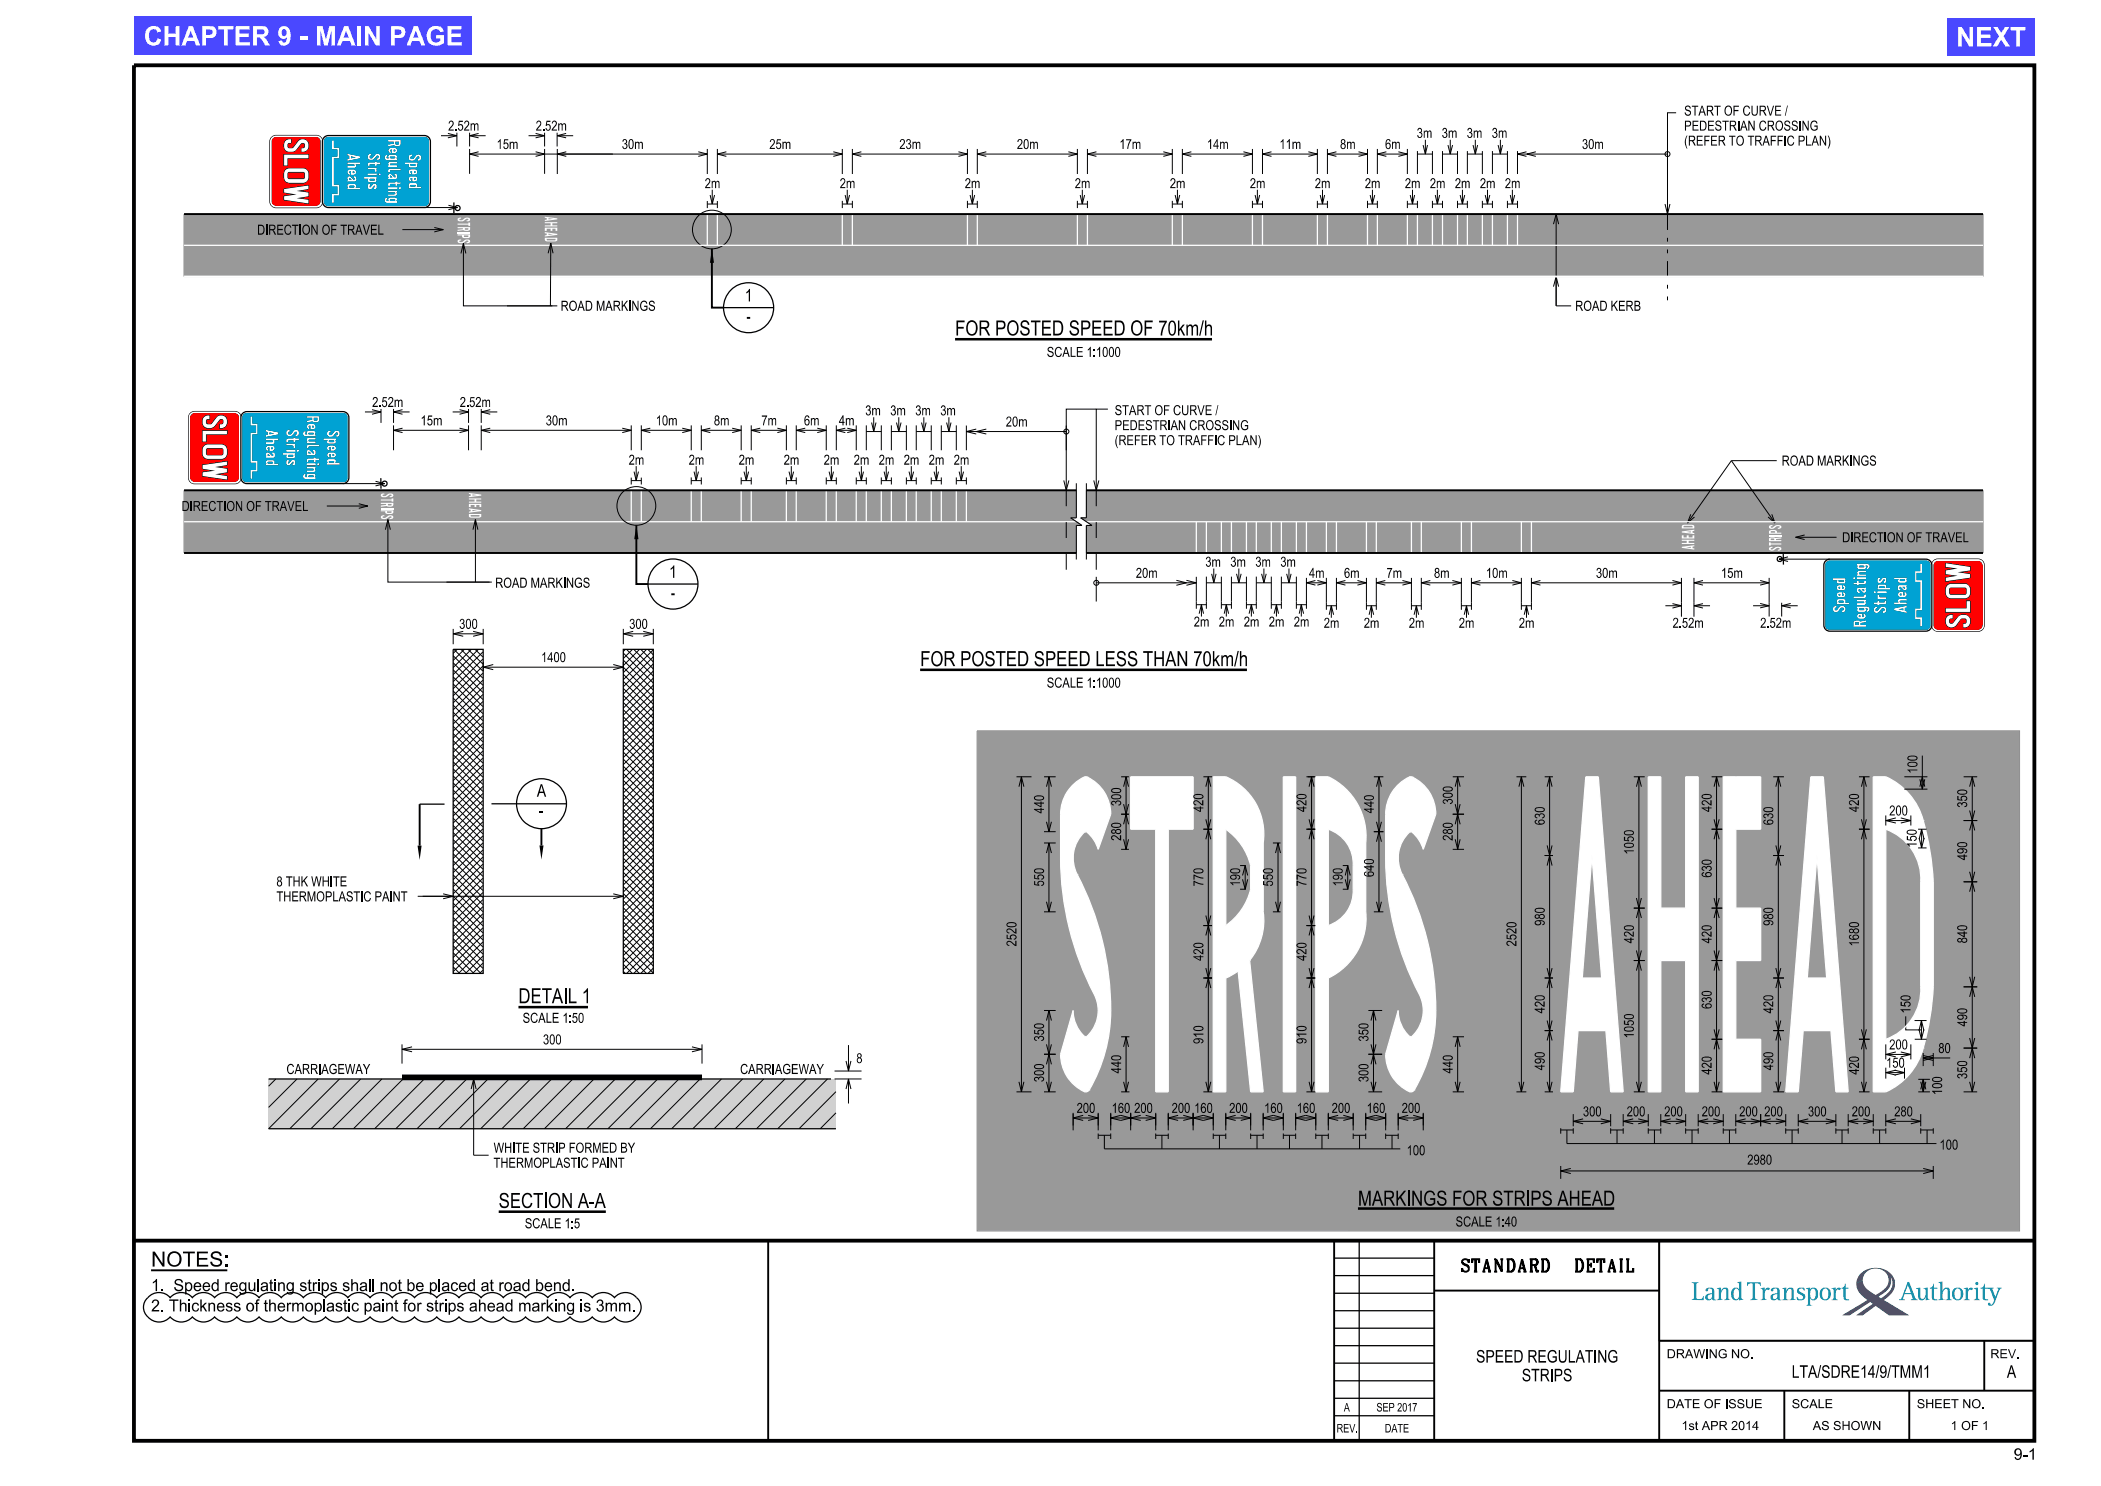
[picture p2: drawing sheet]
<svg xmlns="http://www.w3.org/2000/svg" width="420mm" height="297mm" viewBox="0 0 420 297" stroke-linecap="round" stroke-linejoin="round" font-family="sans-serif">
<defs><g id="words">
<g font-size="3.8" fill="#fff">
<text x="28.7" y="9.1">CHAPTER 9 - MAIN PAGE</text>
<text x="391.1" y="9.3">NEXT</text>
</g>
<g font-size="3">
<text x="190.9" y="67.1">FOR POSTED SPEED OF 70km/h</text>
<text x="183.9" y="133.1">FOR POSTED SPEED LESS THAN 70km/h</text>
<text x="103.6" y="200.5">DETAIL 1</text>
<text x="99.7" y="241.4">SECTION A-A</text>
<text x="271.5" y="241">MARKINGS FOR STRIPS AHEAD</text>
<text x="30.2" y="253.1">NOTES:</text>
</g>
<g font-size="2.5" fill="#fff">
<text x="91.5" y="44.2" transform="rotate(90 91.5 44.2)">TI</text>
<text x="91.5" y="46.6" transform="rotate(90 91.5 46.6)">P</text>
<text x="108.9" y="43.1" transform="rotate(90 108.9 43.1)">A</text>
<text x="108.9" y="45.3" transform="rotate(90 108.9 45.3)">ED</text>
<text x="76.1" y="99.4" transform="rotate(90 76.1 99.4)">TIS</text>
<text x="93.7" y="98.3" transform="rotate(90 93.7 98.3)">AED</text>
<text x="93.7" y="99.4" transform="rotate(90 93.7 99.4)">HA</text>
</g>
<g font-size="2.5">
<text x="148.9" y="60.3">1</text>
<text x="133.8" y="115.5">1</text>
<text x="107.3" y="159.2">A</text>
<text x="292.3" y="254.2">STANDARD</text>
<text x="313.9" y="254.2">DETAIL</text>
<text x="295.1" y="272.3">SPEED REGULATING</text>
<text x="358.2" y="275.4">LTA/SDRE14/9/TMM1</text>
<text x="401.2" y="275.4">A</text>
<text x="304.2" y="276.1">STRIPS</text>
</g>
<g font-size="2.4">
<text x="30.2" y="262.1">2. Thickness of thermoplastic paint for strips ahead marking is 3mm.</text>
<text x="30.2" y="258">1.</text>
<text x="34.8" y="258">Speed regulating strips shall not be placed at road bend.</text>
</g>
<text font-size="2.3" x="402.5" y="291.8">9-1</text>
<text font-size="2.1" x="134.1" y="119.8">-</text>
<g font-size="2">
<text x="336.7" y="23.1">START OF CURVE /</text>
<text x="89.6" y="26.1">2.52m</text>
<text x="99.3" y="29.8">15m</text>
<text x="107.1" y="26.1">2.52m</text>
<text x="124.3" y="29.8">30m</text>
<text x="153.8" y="29.8">25m</text>
<text x="179.8" y="29.8">23m</text>
<text x="203.3" y="29.8">20m</text>
<text x="223.8" y="29.8">17m</text>
<text x="241.3" y="29.8">14m</text>
<text x="255.8" y="29.8">11m</text>
<text x="267.9" y="29.8">8m</text>
<text x="276.9" y="29.8">6m</text>
<text x="283.2" y="27.6">3m</text>
<text x="288.2" y="27.6">3m</text>
<text x="293.2" y="27.6">3m</text>
<text x="298.2" y="27.6">3m</text>
<text x="316.2" y="29.8">30m</text>
<text x="336.7" y="29.1">(REFER TO TRAFFIC PLAN)</text>
<text x="336.7" y="26.1">PEDESTRIAN CROSSING</text>
<text x="140.9" y="37.6">2m</text>
<text x="167.9" y="37.6">2m</text>
<text x="192.9" y="37.6">2m</text>
<text x="214.9" y="37.6">2m</text>
<text x="233.9" y="37.6">2m</text>
<text x="249.8" y="37.6">2m</text>
<text x="262.8" y="37.6">2m</text>
<text x="272.8" y="37.6">2m</text>
<text x="280.8" y="37.6">2m</text>
<text x="285.8" y="37.6">2m</text>
<text x="290.8" y="37.6">2m</text>
<text x="295.8" y="37.6">2m</text>
<text x="300.8" y="37.6">2m</text>
<text x="51.4" y="46.9">DIRECTION OF TRAVEL</text>
<text x="112.1" y="62.1">ROAD MARKINGS</text>
<text x="314.9" y="62.1">ROAD KERB</text>
<text x="209.3" y="71.3">SCALE 1:1000</text>
<text x="74.4" y="81.3">2.52m</text>
<text x="91.9" y="81.3">2.52m</text>
<text x="173" y="83">3m</text>
<text x="178" y="83">3m</text>
<text x="183" y="83">3m</text>
<text x="188" y="83">3m</text>
<text x="222.8" y="83">START OF CURVE /</text>
<text x="84.1" y="85">15m</text>
<text x="109.1" y="85">30m</text>
<text x="131.1" y="85">10m</text>
<text x="142.7" y="85">8m</text>
<text x="152.2" y="85">7m</text>
<text x="167.7" y="85">4m</text>
<text x="201.1" y="85.2">20m</text>
<text x="222.8" y="89">(REFER TO TRAFFIC PLAN)</text>
<text x="222.8" y="86">PEDESTRIAN CROSSING</text>
<text x="125.7" y="92.9">2m</text>
<text x="137.7" y="92.9">2m</text>
<text x="147.7" y="92.9">2m</text>
<text x="156.7" y="92.9">2m</text>
<text x="164.7" y="92.9">2m</text>
<text x="170.7" y="92.9">2m</text>
<text x="175.7" y="92.9">2m</text>
<text x="180.7" y="92.9">2m</text>
<text x="185.7" y="92.9">2m</text>
<text x="190.7" y="92.9">2m</text>
<text x="356.2" y="93.1">ROAD MARKINGS</text>
<text x="36.3" y="102.1">DIRECTION OF TRAVEL</text>
<text x="240.9" y="113.3">3m</text>
<text x="245.9" y="113.3">3m</text>
<text x="250.9" y="113.3">3m</text>
<text x="255.9" y="113.3">3m</text>
<text x="368.3" y="108.4">DIRECTION OF TRAVEL</text>
<text x="99" y="117.5">ROAD MARKINGS</text>
<text x="227.1" y="115.5">20m</text>
<text x="261.7" y="115.5">4m</text>
<text x="268.7" y="115.5">6m</text>
<text x="277.2" y="115.5">7m</text>
<text x="286.7" y="115.5">8m</text>
<text x="297" y="115.5">10m</text>
<text x="319" y="115.5">30m</text>
<text x="344" y="115.5">15m</text>
<text x="91.8" y="125.7">300</text>
<text x="125.8" y="125.7">300</text>
<text x="238.6" y="125.2">2m</text>
<text x="243.6" y="125.2">2m</text>
<text x="248.6" y="125.2">2m</text>
<text x="253.6" y="125.2">2m</text>
<text x="258.6" y="125.2">2m</text>
<text x="264.6" y="125.5">2m</text>
<text x="272.6" y="125.5">2m</text>
<text x="281.6" y="125.5">2m</text>
<text x="291.6" y="125.5">2m</text>
<text x="303.6" y="125.5">2m</text>
<text x="334.4" y="125.5">2.52m</text>
<text x="351.9" y="125.5">2.52m</text>
<text x="108.2" y="132.3">1400</text>
<text x="209.3" y="137.4">SCALE 1:1000</text>
<text x="377.7" y="163">200</text>
<text x="55.3" y="177.2">8 THK WHITE</text>
<text x="55.3" y="180.2">THERMOPLASTIC PAINT</text>
<text x="104.5" y="204.4">SCALE 1:50</text>
<text x="108.5" y="208.7">300</text>
<text x="377.7" y="209.7">200</text>
<text x="57.3" y="214.7">CARRIAGEWAY</text>
<text x="147.9" y="214.7">CARRIAGEWAY</text>
<text x="171.2" y="212.5">8</text>
<text x="377" y="213.4">150</text>
<text x="387.5" y="210.5">80</text>
<text x="215.2" y="222.4">200</text>
<text x="222.2" y="222.4">160</text>
<text x="226.7" y="222.4">200</text>
<text x="234.2" y="222.4">200</text>
<text x="238.7" y="222.4">160</text>
<text x="245.7" y="222.4">200</text>
<text x="252.7" y="222.4">160</text>
<text x="259.2" y="222.4">160</text>
<text x="266.2" y="222.4">200</text>
<text x="273.2" y="222.4">160</text>
<text x="280.2" y="222.4">200</text>
<text x="316.4" y="223.1">300</text>
<text x="325.2" y="223.1">200</text>
<text x="332.7" y="223.1">200</text>
<text x="340.2" y="223.1">200</text>
<text x="347.7" y="223.1">200</text>
<text x="352.7" y="223.1">200</text>
<text x="361.4" y="223.1">300</text>
<text x="370.2" y="223.1">200</text>
<text x="378.7" y="223.1">280</text>
<text x="98.7" y="233.4">THERMOPLASTIC PAINT</text>
<text x="98.7" y="230.4">WHITE STRIP FORMED BY</text>
<text x="281.2" y="230.9">100</text>
<text x="349.3" y="232.8">2980</text>
<text x="387.7" y="229.8">100</text>
<text x="104.9" y="245.5">SCALE 1:5</text>
<text x="291" y="245.1">SCALE 1:40</text>
</g>
<g font-size="1.8">
<text x="333.2" y="271.5">DRAWING NO.</text>
<text x="397.9" y="271.5">REV.</text>
<text x="333.2" y="281.5">DATE OF ISSUE</text>
<text x="358.2" y="281.5">SCALE</text>
<text x="383.2" y="281.5">SHEET NO.</text>
<text x="336.1" y="285.8">1st APR 2014</text>
<text x="362.4" y="285.8">AS SHOWN</text>
<text x="389.9" y="285.8">1 OF 1</text>
</g>
<g font-size="1.7">
<text x="108.6" y="161.6" transform="rotate(-180 108.6 161.6)">-</text>
<text x="267.2" y="286.3">REV.</text>
<text x="268.6" y="282.1">A</text>
<text x="275.2" y="282.1">SEP 2017</text>
<text x="276.8" y="286.3">DATE</text>
</g>
</g></defs>
<path d="M53.7 215.6h113.4v10h-113.4z" fill="#d1d1d1"/>
<path d="M36.8 42.8h359.6v12.5h-359.6zM36.8 98h178.4v5.5h-1.2l2.3 1.5h-1.1v5.5h-178.4zM217.2 98h179.2v12.5h-179.2v-5.5h1.1l-2.3-1.5h1.2z" fill="none" stroke="#7f7f7f" stroke-width=".2"/>
<g fill="#999">
<path d="M36.8 42.8h359.6v12.5h-359.6z" fill-rule="evenodd"/>
<path d="M217.2 98h179.2v12.5h-179.2v-5.5h1.1l-2.3-1.5h1.2z" fill-rule="evenodd"/>
<path d="M36.8 98h178.4v5.5h-1.2l2.3 1.5h-1.1v5.5h-178.4z" fill-rule="evenodd"/>
</g>
<path d="M38.2 82.5l.7-.2h8.1a1.19 1.19 0 0 1 1.2 1.2v12a1.19 1.19 0 0 1-1.2 1.2h-8.1a1.19 1.19 0 0 1-1.2-1.2v-12l.1-.4zM38.3 82.9l.6-.3h8.1a.8 .8 0 0 1 .8 .8v12a.81 .81 0 0 1-.8 .9h-8.1a.84 .84 0 0 1-.9-.9v-12z" fill="none" stroke="#000" stroke-width=".25"/>
<path d="M37.9 82.7l-.2 .8v12a1.17 1.17 0 0 0 1.2 1.2h8.1a1.2 1.2 0 0 0 1.2-1.2v-12a1.2 1.2 0 0 0-1.2-1.2h-8.1l-.6 .1zM38.4 82.7l.5-.1h8.1l.7 .4 .1 .4v12l-.1 .4-.4 .4-8.4 .1-.4-.1-.3-.3-.2-.5v-12z" fill-rule="evenodd" fill="#fff"/>
<g fill="#f00">
<path d="M38.4 82.7l-.4 .7v12l.3 .6 .6 .3h8.1l.3-.1 .4-.4 .1-.4v-12a.8 .8 0 0 0-.8-.8h-8.1zM40.8 83.4l.5-.3 .6-.1v.7l-.5 .1-.2 .3v.5l.4 .2h.7l1-1.3a1.25 1.25 0 0 1 2.1 .3 1.25 1.25 0 0 1-1.1 1.7h-.3v-.7l.6-.1 .1-.6a.45 .45 0 0 0-.4-.3 .45 .45 0 0 0-.4 .1l-1 1.2a1.56 1.56 0 0 1-2.3-.1l-.1-1.2zM40.5 86.1h4.9v.7h-4.2v1.5h-.7zM40.8 89.1l.8-.3h2.7a1.53 1.53 0 0 1 .9 2.4l-.4 .4-.5 .1h-3a1.59 1.59 0 0 1-.5-2.6zM40.5 93l4.9-.8v.8l-2.4 .3 2.4 .4v.7l-2.4 .4 2.4 .3v.7l-4.9-.7v-.7l2.5-.3-2.5-.4z" fill-rule="evenodd"/>
<path d="M41.3 89.7l3.1-.1 .2 .2v1l-.3 .2h-2.9l-.2-.4z" fill-rule="evenodd"/>
</g>
<path d="M40.5 86.1h4.9v.7h-4.2v1.5h-.7zM40.5 93l4.9-.8v.8l-2.4 .3 2.4 .4v.7l-2.4 .4 2.4 .3v.7l-4.9-.7v-.7l2.5-.3-2.5-.4zM40.9 83.3l1-.3v.7l-.5 .1-.2 .3v.5l.4 .2h.6l1.1-1.3a1.25 1.25 0 0 1 1.9 0 1.25 1.25 0 0 1-.3 1.8l-.9 .2v-.7h.5l.2-.3-.1-.6-.3-.2-.4 .2-1 1.2a1.39 1.39 0 0 1-1.9 .3 1.39 1.39 0 0 1-.3-1.9zM40.9 89l.7-.2h2.7a1.51 1.51 0 0 1 1.2 1.2 1.51 1.51 0 0 1-.6 1.5l-.6 .2h-2.7a1.29 1.29 0 0 1-1.1-1.8l.1-.3zM41.2 89.7l.4-.1h2.7l.3 .1a1.25 1.25 0 0 1-.1 1.3h-3.1l-.2-.4z" fill="none" stroke="#000" stroke-width=".25"/>
<g fill="#fff">
<path d="M40.8 83.4l.5-.3 .6-.1v.7l-.5 .1-.2 .3v.5l.4 .2h.7l1-1.3a1.25 1.25 0 0 1 2.1 .3 1.25 1.25 0 0 1-1.1 1.7h-.3v-.7h.4a.63 .63 0 0 0 0-1h-.4l-1.2 1.4a1.64 1.64 0 0 1-2 0 1.41 1.41 0 0 1 0-1.8z" fill-rule="evenodd"/>
<path d="M40.5 86.1h4.9v.7h-4.2v1.5h-.7z" fill-rule="evenodd"/>
<path d="M40.8 89.1a1.57 1.57 0 0 0 .6 2.6h3.2a1.57 1.57 0 0 0 .8-1.5 1.57 1.57 0 0 0-.9-1.3l-2.9-.1zM41.3 89.7l3.1-.1 .3 .3-.1 .9-.3 .2h-2.9l-.2-.4z" fill-rule="evenodd"/>
<path d="M40.5 93l4.9-.8v.8l-2.4 .3 2.4 .4v.7l-2.4 .4 2.4 .3v.7l-4.9-.7v-.7l2.5-.3-2.5-.4z" fill-rule="evenodd"/>
</g>
<path d="M48.7 82.8l.6-.3h19.3a.86 .86 0 0 1 .9 .9v12.1a.86 .86 0 0 1-.9 .9h-19.3a.86 .86 0 0 1-.9-.9v-12.1z" fill="none" stroke="#000" stroke-width=".25"/>
<path d="M48.5 82.6l-.3 .9v12a1.17 1.17 0 0 0 1.2 1.2h19.1a1.2 1.2 0 0 0 1.2-1.2v-12a1.2 1.2 0 0 0-1.2-1.2h-19.1zM48.7 82.8l.6-.3h19.3l.4 .2 .3 .2 .2 .5v12.1l-.1 .4-.3 .3-.5 .2h-19.3l-.4-.1-.3-.3-.2-.5v-12.1z" fill-rule="evenodd" fill="#fff"/>
<g fill="none" stroke="#000" stroke-width=".25">
<path d="M48.4 82.8l.6-.5h.4h19.1a1.19 1.19 0 0 1 1.2 1.2v12a1.19 1.19 0 0 1-1.2 1.2h-19.1a1.19 1.19 0 0 1-1.2-1.2v-12zM50.1 83.2h.3v1.5h1.1v2.1h-1.1v5.3h1.1v2.2h-1.1v1.4h-.3v-1.8h1.1v-1.4h-1.1v-6h1.1v-1.4h-1.1zM53.1 85.9l2.6 .5v.4l-2.6 .5v-.3l.4-.1v-.5l-.4-.1zM53.1 87.6h2.6v.4h-.9l.1 .3-.2 .4-1.6 .1v-.4h1.3l.2-.2-.2-.2h-1.3zM53.2 92.1l.3-.1h1.2l.2 .4-.1 .3h.9v.3h-2.6v-.3h.2l-.2-.3zM53.4 89.1a1.3 1.3 0 0 1 1.5 .2 .53 .53 0 0 1-.5 .8h-.5v-.7l-.4 .2 .2 .2v.3a.53 .53 0 0 1-.6-.4 .53 .53 0 0 1 .3-.6zM53.5 92.4l.9-.1 .2 .2-.2 .2h-.7zM53.5 90.8l.5 .3h-.5zM53.9 90.6h.1M53.9 90.6l.5 .5h.2v-.3h-.2M53.9 86.4l.9 .2-.9 .2zM54.2 89.4l.3 .1v.2l-.3 .1z"/>
<path d="M54.4 90.8h.1M54.4 90.4h.1M54.4 90.4v.4M54.4 90.4a.41 .41 0 0 1 .6 .4l-.2 .7h-1.5l-.1 .1v-.3l.1-.2-.1-.1v-.4l.2-.2 .5 .2M56.5 90.6h2.6v.3h-.3l.2 .5-.4 .2h-1.2l-.2-.2 .2-.5h-.9zM57.2 88.7h1.9v.3h-.3l.3 .2v.4h-.4v-.4l-.2-.2h-1.3zM57.2 89.9h1.9v.3h-1.9zM57.3 92.1l.4-.2v.7l.7-.6 .6 .1a.72 .72 0 0 1-.1 .9h-.4v-.4h.2l-.2-.3-.8 .7a.4 .4 0 0 1-.5-.3zM57.4 87.7l1.7-.2v.1h.7v.4h-.7v.4h-.4v-.4h-1l-.1 .4h-.4zM57.5 86l.4-.1v.4l-.3 .2 .2 .3 .4-.1 .5-.6a.64 .64 0 0 1 1.1 .2 .64 .64 0 0 1-.7 .9v-.4l.3-.2-.2-.3-.7 .7a.7 .7 0 0 1-1.1 0 .7 .7 0 0 1 .1-1zM57.6 91l.9-.1 .1 .2-.1 .2h-.8zM59.4 89.9h.4v.3h-.4z"/>
<path d="M60.6 86.4l.5-.3-.1 .7h.5l-.2-.3 .2-.4h1.2l.4 .3-.2 .4h.2v.4h-2a.54 .54 0 0 1-.5-.8zM60.8 94.8l.3-.1-.1 .5 .1 .2h.4l-.2-.5 .4-.3h1l.4 .3-.2 .5h.2v.3h-2a.53 .53 0 0 1-.5-.3 .53 .53 0 0 1 .2-.6zM61.3 92.6h1.8v.4h-1.8zM61.3 83.2h2.6v.7a.84 .84 0 0 1-1.4 .3l-1.2 .2v-.3l1.1-.2v-.4h-1.1zM61.3 93.3h1.8v.4h-.2l.2 .4-.4 .3h-1.4v-.4h1.2l.2-.2-.2-.1h-1.2zM61.4 89.1l.3-.2h2.2v.3h-2l-.2 .2v.2h-.4zM61.4 87.6l.3-.1h1.4v.4h-1.3l-.1 .1 .1 .2h1.3v.4h-1.8v-.4h.2l-.2-.3zM61.4 85a1.26 1.26 0 0 1 1.4-.2 .53 .53 0 0 1 .3 .6 .53 .53 0 0 1-.5 .4h-.5v-.7l-.4 .2 .1 .5a.51 .51 0 0 1-.4-.8zM61.5 91.7l1.2-.1v-.2h.4v.2h.8v.4h-.8v.4h-.4v-.4h-.9l-.1 .4h-.4zM61.7 90.3l.5 .3h-.5zM61.7 86.5h.8l.2 .2-.2 .1h-.7l-.2-.1zM61.7 95.1l.8-.1 .2 .2-.2 .2h-.7l-.2-.2z"/>
<path d="M62 90.1l.5 .5h.2v-.3h-.2M62 90.1h.1M62.4 85.1h.3v.3h-.3zM62.5 89.9a.41 .41 0 0 1 .6 .4l-.2 .7h-1.4l-.2 .2v-.4l.2-.2-.2-.1 .1-.4 .1-.2 .5 .2M62.5 89.9v.4M62.5 90.3h.1M62.5 89.9h.1M62.7 83.5h.8l-.1 .5h-.6zM63.5 92.6h.4v.4h-.4zM64.7 87.6h2.5v.4h-.2l.1 .4-.3 .3h-1.2l-.2-.3 .1-.4h-.8zM65.4 89.3a1.29 1.29 0 0 1 1.7 0 .54 .54 0 0 1-.5 .8h-.5v-.7l-.4 .1 .2 .2v.4a.54 .54 0 0 1-.5-.8zM65.4 86.3l.2-.2h.5v.3l-.3 .1v.3v.1l.4 .1 .7-.7a.63 .63 0 0 1 1 .2 .63 .63 0 0 1-.7 .8v-.3a.26 .26 0 0 0 .3-.3 .26 .26 0 0 0-.4-.2l-.5 .6a.74 .74 0 0 1-.9 .1 .74 .74 0 0 1-.3-.9z"/>
<path d="M65.5 91.9l.3-.1h1.1l.3 .4-.2 .3h.9v.4h-2.5v-.4h.1l-.1-.3zM65.5 90.7a1.26 1.26 0 0 1 1.4-.2 .53 .53 0 0 1 .3 .6 .53 .53 0 0 1-.6 .4h-.5v-.7l-.3 .1 .1 .6a.52 .52 0 0 1-.4-.8zM65.8 88h.8l.2 .2-.2 .2h-.7zM65.8 92.2l.8-.1 .2 .2-.2 .2h-.7zM66.5 89.4h.3v.3h-.3zM66.5 90.8h.3v.3h-.3z"/>
</g>
<path d="M59 88.9h.1v.2h-.1z" fill-rule="evenodd" fill="#000"/>
<g fill="#fff">
<path d="M65.5 86.2l.6-.1v.3l-.3 .2v.3l.1 .1 .4-.1 .6-.6a.63 .63 0 0 1 1 .2 .63 .63 0 0 1-.7 .8v-.3h.1a.26 .26 0 0 0 .2-.3 .26 .26 0 0 0-.3-.3l-.6 .7a.71 .71 0 0 1-1 .1 .71 .71 0 0 1-.1-1z" fill-rule="evenodd"/>
<path d="M64.7 87.6v.4h.8l-.1 .4 .2 .3h1.2l.3-.3-.1-.4h.2v-.4zM65.8 88h.8l.2 .2-.2 .2h-.7l-.1-.1z" fill-rule="evenodd"/>
<path d="M65.4 89.3a.54 .54 0 0 0 .5 .8v-.4l-.2-.2 .2-.1h.2v.7h.5a.53 .53 0 0 0 .6-.5 .53 .53 0 0 0-.6-.6h-.7zM66.5 89.4h.3v.3h-.3z" fill-rule="evenodd"/>
<path d="M65.7 90.5a.53 .53 0 0 0-.3 .6 .53 .53 0 0 0 .5 .4l-.1-.6 .1-.1h.2v.7h.5a.53 .53 0 0 0 .6-.6 .53 .53 0 0 0-.6-.5zM66.5 90.8h.3v.3h-.3z" fill-rule="evenodd"/>
<path d="M65.5 91.9l-.1 .3 .1 .3h-.1v.4h2.5v-.4h-.9l.2-.3-.3-.4h-1.1zM65.8 92.2l.8-.1a.18 .18 0 0 1 .2 .2 .18 .18 0 0 1-.2 .2h-.8l-.1-.2z" fill-rule="evenodd"/>
<path d="M61.3 83.2v.3h1.1v.4l-1.1 .2v.3l1.2-.2a.84 .84 0 0 0 1.4-.3v-.7zM62.7 83.5h.8l-.1 .5-.5 .1z" fill-rule="evenodd"/>
<path d="M61.6 84.8a.52 .52 0 0 0-.2 .6 .52 .52 0 0 0 .4 .4l-.1-.5 .2-.2h.2v.7h.5a.53 .53 0 0 0 .5-.5 .53 .53 0 0 0-.5-.6zM62.4 85.1h.3v.3h-.3z" fill-rule="evenodd"/>
<path d="M60.6 86.4a.54 .54 0 0 0 .5 .8h2v-.4h-.2l.2-.4-.4-.3h-1.2l-.2 .4 .2 .3h-.5l.1-.7zM61.7 86.5h.9l.1 .2-.9 .1z" fill-rule="evenodd"/>
<path d="M61.4 87.6l.3-.1h1.4v.4h-1.3a.18 .18 0 0 0-.1 .1 .18 .18 0 0 0 .1 .2h1.3v.4h-1.8v-.4h.2l-.2-.2z" fill-rule="evenodd"/>
<path d="M61.5 88.9h2.4v.3h-2l-.2 .1v.3h-.4z" fill-rule="evenodd"/>
<path d="M61.5 90l-.2 .3 .2 .3-.2 .1v.5l.1-.2h1.5l.2-.2v-.5a.41 .41 0 0 0-.6-.4v.4h.3l-.1 .3-.8-.6zM61.7 90.3h.1l.4 .3h-.5z" fill-rule="evenodd"/>
<path d="M61.4 91.7l1.3-.1v-.2h.4v.2h.8v.4h-.8v.4h-.4v-.4h-1v.4h-.4z" fill-rule="evenodd"/>
<path d="M61.3 92.6h1.8v.4h-1.8z" fill-rule="evenodd"/>
<path d="M63.5 92.6h.4v.4h-.4z" fill-rule="evenodd"/>
<path d="M61.3 93.3h1.8v.4h-.2a.39 .39 0 0 1 .2 .4 .39 .39 0 0 1-.4 .3h-1.4v-.4h1.3l.1-.2-.2-.1h-1.2z" fill-rule="evenodd"/>
<path d="M60.8 94.8a.53 .53 0 0 0-.2 .5 .53 .53 0 0 0 .5 .4h2v-.3h-.2l.2-.5-.3-.2-1.1-.1-.4 .3 .2 .5h-.4l-.1-.2 .1-.5zM61.7 95.1l.9-.1 .1 .3-.9 .1z" fill-rule="evenodd"/>
<path d="M57.4 86.1l.5-.2v.4l-.3 .1v.3l.2 .1h.3l.6-.7a.64 .64 0 0 1 1.1 .2 .64 .64 0 0 1-.7 .9v-.4l.3-.1-.1-.4h-.3l-.5 .7a.7 .7 0 0 1-1 .1 .7 .7 0 0 1-.1-1z" fill-rule="evenodd"/>
<path d="M57.3 87.7l1.8-.2v.1h.7v.4h-.7v.4h-.4v-.4h-1.1v.4h-.4z" fill-rule="evenodd"/>
<path d="M57.2 88.7h1.9v.3h-.3l.2 .2 .1 .4h-.4l-.2-.6h-1.3z" fill-rule="evenodd"/>
<path d="M57.2 89.9h1.9v.3h-1.9z" fill-rule="evenodd"/>
<path d="M59.4 89.9h.4v.3h-.4z" fill-rule="evenodd"/>
<path d="M56.5 90.6v.3h.9l-.2 .5 .3 .2h1.1l.4-.2-.2-.5h.3v-.3zM57.6 91l.9-.1 .1 .3-.1 .1h-.8z" fill-rule="evenodd"/>
<path d="M57.4 92l.3-.1v.4h-.1l.1 .3 .5-.6a.52 .52 0 0 1 .9 .3l-.1 .5-.2 .2h-.3v-.4h.2l-.1-.3-.6 .6a.48 .48 0 0 1-.8-.2z" fill-rule="evenodd"/>
<path d="M53.1 85.9v.4l.4 .1v.5l-.4 .1v.3l2.6-.5v-.4zM53.9 86.4l.9 .2-.9 .2z" fill-rule="evenodd"/>
<path d="M53.1 87.6h2.6v.4h-.9a.41 .41 0 0 1 .1 .5 .41 .41 0 0 1-.4 .3h-1.4v-.4h1.4l.1-.2-.2-.2h-1.3z" fill-rule="evenodd"/>
<path d="M53.2 89.3a.53 .53 0 0 0 .5 .8v-.3l-.2-.2 .2-.2h.2v.7h.5a.53 .53 0 0 0 .5-.5 .53 .53 0 0 0-.5-.5h-.7zM54.2 89.4l.3 .1v.2l-.3 .1z" fill-rule="evenodd"/>
<path d="M53.3 90.5l-.1 .3 .1 .3-.1 .1v.4v-.1h1.5l.3-.2-.1-.7-.2-.2h-.3v.4h.2v.3h-.2l-.6-.6zM53.5 90.8h.2l.3 .3h-.4z" fill-rule="evenodd"/>
<path d="M53.2 92.1l-.1 .3 .2 .3h-.2v.3h2.6v-.3h-.9l.1-.3-.3-.4h-1.1zM53.6 92.4l.8-.1 .2 .2-.1 .2h-.8l-.2-.2z" fill-rule="evenodd"/>
<path d="M50.1 83.2h.3v1.5h1.1v2.1h-1.1v5.3h1.1v2.2h-1.1v1.4h-.3v-1.8h1.1v-1.4h-1.1v-6h1.1v-1.4h-1.1z" fill-rule="evenodd"/>
</g>
<g fill="#00a2d3">
<path d="M53.9 86.4l.9 .2-.9 .2z"/>
<path d="M48.7 82.8l-.3 .6v12.1l.1 .4 .3 .3 .5 .2h19.3l.4-.1 .4-.4 .1-.4v-12.1l-.1-.4-.4-.3-.4-.2h-19.3zM65.4 86.3l.2-.2h.5v.3h-.2a.28 .28 0 0 0-.1 .3 .28 .28 0 0 0 .1 .3l.4-.1 .6-.6a.63 .63 0 0 1 1 .2 .63 .63 0 0 1-.7 .8v-.3a.26 .26 0 0 0 .3-.3 .26 .26 0 0 0-.3-.2l-.6 .6a.73 .73 0 0 1-.9 .2 .73 .73 0 0 1-.3-1zM64.7 87.6h2.5v.4h-.2l.1 .4-.2 .3h-1.3l-.2-.3 .1-.4h-.8zM65.5 89.2a1.4 1.4 0 0 1 1.6 .1 .54 .54 0 0 1-.5 .8h-.5v-.7l-.4 .1 .2 .2v.4a.53 .53 0 0 1-.5-.3 .53 .53 0 0 1 .1-.6zM65.5 90.6l.2-.2a1.3 1.3 0 0 1 1.4 .3 .53 .53 0 0 1-.5 .8h-.5v-.7l-.3 .1 .1 .6a.54 .54 0 0 1-.5-.4 .54 .54 0 0 1 .1-.5zM65.4 91.9l.4-.1h1.1l.3 .4-.2 .3h.9v.4h-2.5v-.4h.1l-.1-.3zM61.3 83.2h2.6v.7a.78 .78 0 0 1-1.4 .3l-1.2 .2v-.3l1.1-.2v-.4h-1.1zM61.5 84.9l.2-.1a1.25 1.25 0 0 1 1.3 .2 .52 .52 0 0 1-.4 .8h-.5v-.7l-.4 .2 .1 .5a.51 .51 0 0 1-.4-.3 .51 .51 0 0 1 .1-.6zM60.7 86.3l.4-.2-.1 .5 .1 .2h.4l-.2-.3 .3-.4h1.1l.4 .3-.2 .4h.2v.4h-2a.54 .54 0 0 1-.5-.3 .54 .54 0 0 1 .1-.6zM61.4 87.6l.3-.1h1.4v.4h-1.3l-.1 .1 .1 .2h1.3v.4h-1.8v-.4h.2l-.2-.3zM61.4 89l2.5-.1v.3h-2l-.2 .2v.2h-.4zM61.5 90h.4l.6 .6h.3l-.1-.3h-.2v-.4h.4a.62 .62 0 0 1-.2 1.1h-1.3l-.1 .2v-.5l.2-.1h-.2v-.3zM61.4 91.7l1.3-.1v-.2h.4v.2h.8v.4h-.8v.4h-.4v-.4h-.9l-.1 .4h-.4zM61.3 92.6h1.8v.4h-1.8zM63.5 92.6h.4v.4h-.4zM61.3 93.3h1.8v.4h-.2l.2 .4-.4 .3h-1.4v-.4h1.2l.2-.2-.2-.1h-1.2zM60.7 94.8l.4-.1-.1 .5 .1 .2h.4l-.2-.5 .3-.2 1.1-.1 .4 .3-.2 .5h.2v.3h-2a.54 .54 0 0 1-.5-.3 .54 .54 0 0 1 .1-.6zM57.5 86l.4-.1v.4l-.3 .1 .1 .4h.4l.6-.7a.64 .64 0 0 1 1.1 .2 .64 .64 0 0 1-.7 .9v-.4l.3-.1-.2-.4-.2 .1-.5 .6a.69 .69 0 0 1-1.1 0 .69 .69 0 0 1 .1-1zM57.3 87.7l1.8-.2v.1h.7v.4h-.7v.4h-.4v-.4h-1.1v.4h-.4zM57.2 88.7h1.9v.3h-.3l.3 .2v.4h-.4v-.4l-.2-.2h-1.3zM57.2 89.9h1.9v.3h-1.9zM59.4 89.9h.4v.3h-.4zM56.5 90.6h2.6v.3h-.3l.2 .5-.3 .2h-1.3l-.2-.2 .2-.5h-.9zM57.3 92.1l.4-.2v.4h-.1v.3h.1l.5-.6a.52 .52 0 0 1 .9 .3v.4a.45 .45 0 0 1-.6 .3v-.4h.2l-.1-.3-.6 .6a.47 .47 0 0 1-.8-.2zM53.1 85.9l2.6 .5v.4l-2.6 .5v-.3l.4-.1v-.5l-.4-.1zM53.1 87.6h2.6v.4h-.9l.1 .3-.2 .4-1.6 .1v-.4h1.3a.18 .18 0 0 0 .2-.2 .18 .18 0 0 0-.2-.2h-1.3zM53.3 89.2a1.38 1.38 0 0 1 1.6 .1 .53 .53 0 0 1-.5 .8h-.5v-.7l-.4 .2 .2 .2v.3a.52 .52 0 0 1-.5-.3 .52 .52 0 0 1 .1-.6zM53.3 90.5h.5l.6 .6h.2v-.3h-.2v-.4h.3a.62 .62 0 0 1-.1 1.1h-1.3l-.1 .1v-.4l.1-.1h-.1v-.3zM53.3 92h1.4l.2 .4-.1 .3h.9v.3h-2.6v-.3h.2l-.2-.3zM50.1 83.2h.3v1.5h1.1v2.1h-1.1v5.3h1.1v2.2h-1.1v1.4h-.3v-1.8h1.1v-1.4h-1.1v-6h1.1v-1.4h-1.1z" fill-rule="evenodd"/>
<path d="M53.6 92.4l.8-.1 .2 .2-.2 .2h-.8z" fill-rule="evenodd"/>
<path d="M53.5 90.8l.5 .3h-.5z" fill-rule="evenodd"/>
<path d="M54.2 89.4l.3 .1v.2l-.3 .1z" fill-rule="evenodd"/>
<path d="M57.6 91l.9-.1a.19 .19 0 0 1 .1 .2 .19 .19 0 0 1-.1 .2h-.8z" fill-rule="evenodd"/>
<path d="M62.7 83.5h.8l-.1 .5-.1 .1h-.5z" fill-rule="evenodd"/>
<path d="M62.4 85.1h.2a.18 .18 0 0 1 .2 .2 .18 .18 0 0 1-.2 .1h-.2z" fill-rule="evenodd"/>
<path d="M61.7 86.5h.9l.1 .2-1 .1z" fill-rule="evenodd"/>
<path d="M61.7 90.3l.5 .3h-.5z" fill-rule="evenodd"/>
<path d="M61.7 95.1l.9-.1 .1 .3-.9 .1-.2-.2z" fill-rule="evenodd"/>
<path d="M65.8 92.2l.8-.1 .2 .2-.1 .2h-.9z" fill-rule="evenodd"/>
<path d="M66.5 90.8h.1a.18 .18 0 0 1 .2 .1 .18 .18 0 0 1-.2 .2h-.1z" fill-rule="evenodd"/>
<path d="M66.5 89.4h.1a.18 .18 0 0 1 .2 .2 .18 .18 0 0 1-.2 .1h-.1z" fill-rule="evenodd"/>
<path d="M65.8 88h.8l.2 .2-.2 .2h-.7z" fill-rule="evenodd"/>
</g>
<path d="M386.7 112l.7-.2h8a1.19 1.19 0 0 1 1.2 1.2v12a1.19 1.19 0 0 1-1.2 1.1h-8a1.19 1.19 0 0 1-1.2-1.1v-12v-.4zM386.8 112.4l.6-.3h8.1a.86 .86 0 0 1 .8 .9v12a.86 .86 0 0 1-.8 .8h-8.1a.86 .86 0 0 1-.9-.8v-12z" fill="none" stroke="#000" stroke-width=".25"/>
<path d="M386.5 112.1l-.3 .9v12a1.17 1.17 0 0 0 1.2 1.1h8a1.2 1.2 0 0 0 1.2-1.1v-12a1.2 1.2 0 0 0-1.2-1.2h-8zM386.8 112.4l.6-.3h8.1l.4 .1 .3 .3 .1 .5v12l-.1 .4-.3 .3-.4 .1h-8.1l-.4-.1-.3-.3-.2-.4v-12z" fill-rule="evenodd" fill="#fff"/>
<g fill="#f00">
<path d="M386.8 112.4l-.3 .6v12a.86 .86 0 0 0 .9 .8h8.1a.84 .84 0 0 0 .8-.8v-12l-.1-.4-.3-.4-.4-.1h-8.1zM389.3 123.2l.5-.3h.5v.7l-.6 .1-.1 .6a.48 .48 0 0 0 .9 .2l.9-1.2a1.43 1.43 0 0 1 2.4 .7 1.18 1.18 0 0 1-1.3 1.4v-.7l.4-.1 .2-.2v-.6l-.2-.2-.9 .1-.9 1.3a1.23 1.23 0 0 1-1.8 .2 1.23 1.23 0 0 1-.2-1.7zM389 121.6h4.1v-1.4h.7v2.1h-4.8zM389.3 117l.7-.3h2.7a1.53 1.53 0 0 1 1.2 1.2 1.53 1.53 0 0 1-.6 1.5l-.6 .2h-2.9a1.61 1.61 0 0 1-.7-2.3zM389 112.6l4.8 .7v.7l-2.5 .4 2.5 .4v.7l-4.8 .7v-.7l2.3-.4-2.3-.3v-.8l2.3-.4-2.3-.3z" fill-rule="evenodd"/>
<path d="M389.7 117.5l3.2-.1 .2 .4v.8l-.3 .3-2.9-.1-.3-.3z" fill-rule="evenodd"/>
</g>
<path d="M389 112.6l4.8 .7v.7l-2.5 .4 2.5 .4v.7l-4.8 .7v-.7l2.3-.4-2.3-.3v-.8l2.3-.4-2.3-.3zM389.4 116.9l.6-.2h2.7a1.51 1.51 0 0 1 1.2 1.1 1.51 1.51 0 0 1-.5 1.6l-.7 .2h-2.7a1.29 1.29 0 0 1-1-1.8v-.4zM389.7 117.6l.3-.2h2.8l.3 .2a1.25 1.25 0 0 1-.1 1.2h-3.2l-.2-.3zM389 121.6h4.1v-1.4h.7v2.1h-4.8zM389.4 123.1l.9-.2v.7l-.5 .1-.2 .3 .1 .5 .3 .2 .5-.2 .9-1.2a1.37 1.37 0 0 1 2-.1 1.37 1.37 0 0 1 0 2l-.9 .2v-.7l.5-.1 .1-.3v-.5l-.3-.2-.9 .2-.8 1.2a1.21 1.21 0 0 1-1.7 .2 1.21 1.21 0 0 1-.4-1.6z" fill="none" stroke="#000" stroke-width=".25"/>
<g fill="#fff">
<path d="M389.3 123.2l.5-.3h.5v.7l-.6 .1-.1 .6a.48 .48 0 0 0 .9 .2l.9-1.2a1.38 1.38 0 0 1 2-.2 1.38 1.38 0 0 1 .1 2l-.5 .3h-.5v-.7l.4-.1 .2-.3v-.5l-.3-.2-.8 .1-.9 1.3a1.23 1.23 0 0 1-1.8 .2 1.23 1.23 0 0 1-.2-1.7z" fill-rule="evenodd"/>
<path d="M389 121.6h4.1v-1.4h.7v2.1h-4.8z" fill-rule="evenodd"/>
<path d="M389.3 117a1.58 1.58 0 0 0 .6 2.6h3.1a1.57 1.57 0 0 0 .9-1.5 1.57 1.57 0 0 0-.9-1.4h-3zM389.7 117.5h3.2l.2 .1v1l-.3 .3h-2.9l-.3-.4z" fill-rule="evenodd"/>
<path d="M389 112.6l4.8 .7v.7l-2.5 .4 2.5 .4v.7l-4.8 .7v-.7l2.3-.4-2.3-.3v-.8l2.3-.4-2.3-.3z" fill-rule="evenodd"/>
</g>
<path d="M54.2 27.6l.6-.4 .4-.1h8.1a1.19 1.19 0 0 1 1.2 1.2v12a1.21 1.21 0 0 1-1.2 1.2h-8.1a1.23 1.23 0 0 1-1.2-1.2v-12zM54.6 27.7l.6-.3h8a.84 .84 0 0 1 .9 .9v11.9a.84 .84 0 0 1-.9 .9h-8a.84 .84 0 0 1-.9-.9v-11.9z" fill="none" stroke="#000" stroke-width=".25"/>
<path d="M54.3 27.4l-.3 .9v12a1.24 1.24 0 0 0 1.2 1.2h8.1a1.24 1.24 0 0 0 1.2-1.2v-12a1.21 1.21 0 0 0-1.2-1.2h-8.1zM54.6 27.7l.6-.3h8l.7 .4 .2 .5v11.9l-.1 .5-.4 .3-8.4 .1-.7-.4-.2-.5v-11.9z" fill-rule="evenodd" fill="#fff"/>
<g fill="#f00">
<path d="M54.6 27.7l-.3 .6v11.9l.3 .6 .6 .3h8l.4-.1 .4-.3 .1-.5v-11.9a.84 .84 0 0 0-.9-.9h-8zM57.1 28.1l.5-.2 .6-.1v.8h-.5l-.2 .3v.5l.3 .2h.8l1-1.3a1.23 1.23 0 0 1 1.7-.2 1.23 1.23 0 0 1 .2 1.7l-.4 .4-.8 .1v-.7l.6-.1 .1-.6a.47 .47 0 0 0-.9-.2l-.9 1.2a1.55 1.55 0 0 1-2.3-.2l-.1-1zM56.8 30.9h4.9v.7h-4.2v1.5h-.7zM57.1 34l.8-.3h2.7a1.38 1.38 0 0 1 1 1.9l-.3 .6-.4 .3h-3a1.03 1.03 0 0 1-1.1-1 1.73 1.73 0 0 1 .3-1.5zM56.8 37.8l4.9-.7v.7l-2.4 .4 2.4 .3v.7l-2.4 .4 2.4 .3v.8l-4.9-.8v-.7l2.5-.3-2.5-.4z" fill-rule="evenodd"/>
<path d="M57.6 34.5l.2-.1h2.9l.3 .3-.1 .9-.3 .2h-2.8l-.3-.3z" fill-rule="evenodd"/>
</g>
<path d="M56.8 30.9h4.9v.7h-4.2v1.5h-.7zM56.8 37.8l4.9-.7v.7l-2.4 .4 2.4 .3v.7l-2.4 .4 2.4 .3v.8l-4.9-.8v-.7l2.5-.3-2.5-.4zM57.2 28l1-.2v.8h-.5l-.2 .3v.5l.3 .2 .9-.1 .9-1.2a1.21 1.21 0 0 1 1.6-.3 1.21 1.21 0 0 1 .4 1.6 1.18 1.18 0 0 1-1.3 .7v-.7l.6-.2 .1-.5a.47 .47 0 0 0-.9-.2l-.9 1.2a1.38 1.38 0 0 1-1.9 .3 1.38 1.38 0 0 1-.3-1.9zM57.2 33.9l.7-.2h2.7a1.51 1.51 0 0 1 1.2 1.1 1.51 1.51 0 0 1-.6 1.5l-.6 .2h-2.7a1.29 1.29 0 0 1-1.1-1.8v-.3zM57.7 34.4h3.1l.2 .3-.1 .9-.3 .2h-2.9l-.2-.3v-.8z" fill="none" stroke="#000" stroke-width=".25"/>
<g fill="#fff">
<path d="M57.1 28.1l.5-.2 .6-.1v.8h-.5l-.2 .3v.5l.3 .2h.8l1-1.3a1.23 1.23 0 0 1 1.7-.2 1.23 1.23 0 0 1 .2 1.7l-.4 .4-.8 .1v-.7h.4a.63 .63 0 0 0 0-1l-.6 .1-.9 1.2a1.39 1.39 0 0 1-1.9 .2 1.39 1.39 0 0 1-.2-2z" fill-rule="evenodd"/>
<path d="M56.8 30.9h4.9v.7h-4.2v1.5h-.7z" fill-rule="evenodd"/>
<path d="M57.1 34a1.89 1.89 0 0 0 .2 2.4l.6 .1h2.7a1.53 1.53 0 0 0 1.1-1.1 1.53 1.53 0 0 0-.5-1.5l-.6-.2h-2.7zM57.6 34.5l3.1-.1 .3 .3-.1 .9-.3 .2h-2.9l-.2-.3z" fill-rule="evenodd"/>
<path d="M56.8 37.8l4.9-.7v.7l-2.4 .4 2.4 .3v.7l-2.4 .4 2.4 .3v.8l-4.9-.8v-.7l2.5-.3-2.5-.4z" fill-rule="evenodd"/>
</g>
<path d="M65 27.6l.6-.2h19.3a.84 .84 0 0 1 .9 .8v12.2a.86 .86 0 0 1-.9 .8h-19.3a.86 .86 0 0 1-.9-.8v-12.2z" fill="none" stroke="#000" stroke-width=".25"/>
<path d="M64.7 27.6l-.2 .5v12.2a1.2 1.2 0 0 0 1.2 1.2h19.1a1.24 1.24 0 0 0 1.2-1.2v-12a1.17 1.17 0 0 0-1.2-1.2h-19.1l-.6 .1zM65 27.6l.6-.2h19.3l.4 .1 .3 .2 .2 .5v12.2l-.1 .4-.3 .3-.5 .1h-19.3l-.4-.1-.3-.3-.2-.4v-12.2z" fill-rule="evenodd" fill="#fff"/>
<g fill="none" stroke="#000" stroke-width=".25">
<path d="M64.7 27.6l.6-.4 .4-.1h19.1a1.19 1.19 0 0 1 1.2 1.2v12a1.21 1.21 0 0 1-1.2 1.2h-19.1a1.21 1.21 0 0 1-1.2-1.2v-12zM66.4 28h.3v1.5h1.1v2.1h-1.1v5.3h1.1v2.2h-1.1v1.4h-.3v-1.8h1.1v-1.4h-1.1v-6h1.1v-1.4h-1.1zM69.4 30.7l2.6 .6v.3l-2.6 .6v-.4l.4-.1v-.6h-.4zM69.4 32.5h2.6v.3h-1l.2 .3-.2 .4h-1.6v-.3h1.3l.2-.2-.2-.2h-1.3zM69.5 35.4l.2-.2 .4 .1 .7 .6 .1-.3h-.2v-.4a.43 .43 0 0 1 .6 .4l-.2 .7h-1.5l-.2 .1v-.3l.2-.2-.2-.1zM69.5 34.1a1.2 1.2 0 0 1 1.7 0 .54 .54 0 0 1-.5 .9h-.5v-.7l-.4 .1 .2 .2v.4a.56 .56 0 0 1-.5-.9zM69.5 36.9l.3-.1h1.2l.2 .4-.2 .3h1v.3h-2.6v-.3h.2l-.2-.3zM69.8 37.2l.9-.1 .2 .2-.2 .2h-.7zM69.8 35.6l.5 .3h-.5zM70.2 35.4h.1M70.2 31.3l.9 .2-.9 .1zM70.5 34.3h.3v.2l-.3 .1z"/>
<path d="M70.7 35.6h.1M70.7 35.2h.1M72.8 35.4h2.5v.3h-.2l.2 .5-.4 .2h-1.2l-.2-.4 .2-.3h-.9zM73.5 33.5h1.8v.4h-.2h.2v.5h-.3l-.1-.5h-.2h-1.2zM73.5 34.7h1.8v.3h-1.8zM73.7 32.5l1.6-.2v.2h.8v.3h-.8v.4h-.3v-.4h-1l-.1 .4h-.4zM73.7 36.8l.3-.1v.4l-.1 .1 .1 .2 .7-.6h.5l.1 .7a.41 .41 0 0 1-.5 .3v-.4h.2l-.1-.3-.9 .7a.39 .39 0 0 1-.5-.3zM73.8 30.8l.4-.1v.4l-.3 .2 .2 .3h.3l.6-.7a.63 .63 0 0 1 1.1 .3 .63 .63 0 0 1-.8 .8v-.4l.4-.1-.2-.4-.7 .7a.69 .69 0 0 1-1.1 0 .69 .69 0 0 1 .1-1zM73.9 35.8l.9-.1 .1 .2-.1 .2h-.8zM75.7 34.7h.4v.3h-.4zM77.1 31l.3-.1-.1 .6 .1 .1h.4l-.2-.4 .4-.3h1l.4 .3-.2 .4h.2v.4h-2a.55 .55 0 0 1-.5-.4 .55 .55 0 0 1 .2-.6zM77.1 39.5h.3l-.1 .6 .5 .1-.2-.3 .2-.4h1.4a.37 .37 0 0 1 .2 .3 .37 .37 0 0 1-.2 .4h.2v.4h-2a.55 .55 0 0 1-.5-.4 .55 .55 0 0 1 .2-.7z"/>
<path d="M77.6 38.1h1.8v.3h-.2l.1 .5-.3 .3h-1.4v-.4h1.2l.2-.1-.2-.3h-1.2zM77.6 28h2.5v.7a.79 .79 0 0 1-1.3 .3l-1.2 .2v-.3l1.1-.2v-.4h-1.1zM77.6 37.4h1.8v.4h-1.8zM77.6 33.9l.4-.2h2.1v.3h-2l-.1 .4h-.4zM77.6 36.6l.4-.2h1v-.1h.4v.1h.7v.4h-.7v.3h-.4v-.3h-1v.3h-.4zM77.7 29.8a1.25 1.25 0 0 1 1.6 0 .53 .53 0 0 1-.4 .8h-.5v-.7l-.4 .2 .1 .5a.52 .52 0 0 1-.4-.8zM77.7 32.4l.3-.1h1.4v.4h-1.3l-.1 .2 .1 .1h1.3v.4h-1.8v-.4h.2l-.2-.3zM78 35.1l.5 .4-.5-.1zM78 31.3h.8l.2 .2-.2 .1h-.7l-.2-.1zM78 39.9l.8-.1 .2 .2-.2 .2h-.7l-.2-.2zM78.3 34.9h.1M78.3 34.9l-.2-.2a.43 .43 0 0 0-.5 .2 .43 .43 0 0 0 0 .5l.2 .1-.2 .1v.3l.2-.1"/>
<path d="M78.3 34.9l.7 .6 .1-.4h-.3M78.7 29.9l.3 .1v.2l-.3 .1zM78.8 35.1h.1M78.8 34.7h.1M78.8 34.7v.4M78.8 34.7a.41 .41 0 0 1 .6 .4l-.2 .7h-1.5M79 28.3h.8l-.1 .5h-.6zM79.8 37.4h.3v.4h-.3zM81 32.5h2.5v.3h-.2l.1 .4-.3 .3h-1.2l-.2-.3 .1-.4h-.8zM81.7 34.1a1.21 1.21 0 0 1 1.7 0 .52 .52 0 0 1-.5 .8h-.5v-.7l-.4 .2 .2 .1v.4a.52 .52 0 0 1-.5-.8zM81.8 36.7l.3-.1h1.1l.3 .4-.2 .3h.9v.4h-2.5v-.4h.1l-.1-.3zM81.8 35.5a1.25 1.25 0 0 1 1.6 0 .54 .54 0 0 1-.5 .8h-.5v-.7l-.3 .1 .1 .6a.53 .53 0 0 1-.4-.8z"/>
<path d="M81.9 30.9h.5v.4l-.3 .1 .1 .4 .5-.1 .4-.6a.64 .64 0 0 1 1.1 .2 .64 .64 0 0 1-.7 .8v-.3l.3-.2-.2-.3-.7 .6a.7 .7 0 0 1-1 .1 .7 .7 0 0 1 0-1.1zM82.1 32.9l.8-.1 .2 .2-.2 .2h-.7zM82.1 37h.8l.2 .1-.2 .2h-.7h-.1zM82.8 34.2h.2v.3h-.2zM82.8 35.6h.3v.3h-.3z"/>
</g>
<path d="M75.2 33.8h.2v.1h-.2z" fill-rule="evenodd" fill="#000"/>
<g fill="#fff">
<path d="M81.8 31l.6-.1v.4l-.3 .1v.3l.1 .1 .4-.1 .5-.6a.64 .64 0 0 1 1.1 .2 .64 .64 0 0 1-.7 .8v-.3l.3-.1-.1-.4h-.2l-.6 .6a.7 .7 0 0 1-1 .1 .7 .7 0 0 1-.1-1z" fill-rule="evenodd"/>
<path d="M81 32.5v.3h.8l-.1 .4 .2 .3h1.2l.3-.3-.1-.4h.2v-.3zM82.1 32.8h.8l.2 .3-.9 .1z" fill-rule="evenodd"/>
<path d="M81.7 34.1a.52 .52 0 0 0 .5 .8v-.4l-.2-.1 .2-.2h.2v.7h.5a.53 .53 0 0 0 .5-.5 .53 .53 0 0 0-.5-.6h-.7zM82.8 34.2h.2v.3h-.2z" fill-rule="evenodd"/>
<path d="M81.8 35.5a.54 .54 0 0 0 .4 .8l-.1-.6 .1-.1h.2v.7h.5a.53 .53 0 0 0 .6-.5 .53 .53 0 0 0-.6-.6h-.7zM82.8 35.6h.3v.3h-.3z" fill-rule="evenodd"/>
<path d="M81.8 36.7l-.1 .3 .1 .3h-.1v.4h2.5v-.4h-.9l.1-.4-.2-.3h-1.1zM82.1 37h.9l.1 .2-1 .1z" fill-rule="evenodd"/>
<path d="M77.6 28v.3h1.1v.4l-1.1 .2v.3l1.2-.2a.76 .76 0 0 0 1.3-.3v-.7zM79 28.3h.8l-.1 .6h-.6z" fill-rule="evenodd"/>
<path d="M77.7 29.8a.54 .54 0 0 0 .4 .8l-.1-.5 .2-.2h.2v.7h.5a.53 .53 0 0 0 .5-.5 .53 .53 0 0 0-.5-.5h-.7zM78.7 29.9l.3 .1v.2l-.3 .1z" fill-rule="evenodd"/>
<path d="M77.1 31a.55 .55 0 0 0-.2 .6 .55 .55 0 0 0 .5 .4h2v-.4h-.2l.2-.4-.4-.3h-1l-.4 .3 .2 .4h-.4l-.1-.1 .1-.6zM78 31.3h.8l.2 .2-.1 .1h-.8l-.2-.1z" fill-rule="evenodd"/>
<path d="M77.7 32.4l.3-.1h1.4v.4h-1.3l-.1 .2 .1 .1h1.3v.4h-1.8v-.4h.2l-.2-.3z" fill-rule="evenodd"/>
<path d="M77.7 33.8l2.4-.1v.3h-2l-.1 .4h-.4z" fill-rule="evenodd"/>
<path d="M77.6 34.9v.4l.2 .2-.2 .1v.3l.2-.1h1.4l.2-.2v-.5a.41 .41 0 0 0-.6-.4v.4h.3l-.1 .4-.9-.8zM78 35.1l.5 .4-.5-.1z" fill-rule="evenodd"/>
<path d="M77.7 36.5l1.3-.1v-.1h.4v.1h.7v.4h-.7v.3h-.4v-.3h-1v.3h-.4z" fill-rule="evenodd"/>
<path d="M77.6 37.4h1.8v.4h-1.8z" fill-rule="evenodd"/>
<path d="M79.8 37.4h.3v.4h-.3z" fill-rule="evenodd"/>
<path d="M77.6 38.1h1.8v.3h-.2a.39 .39 0 0 1 .1 .5 .39 .39 0 0 1-.3 .3h-1.4v-.4h1.2l.2-.1-.2-.3h-1.2z" fill-rule="evenodd"/>
<path d="M77.1 39.5a.55 .55 0 0 0-.2 .7 .55 .55 0 0 0 .5 .4h2v-.4h-.2l.2-.5-.3-.2h-1.3l-.2 .4 .2 .3h-.4l-.1-.2 .1-.5zM78 39.9l.8-.1 .2 .2-.1 .2h-.8l-.2-.2z" fill-rule="evenodd"/>
<path d="M73.7 30.9l.5-.2v.4l-.3 .1v.3l.2 .1h.3l.6-.7a.62 .62 0 0 1 1.1 .3 .62 .62 0 0 1-.8 .8v-.4l.4-.1-.1-.4h-.3l-.5 .7a.7 .7 0 0 1-1 .1 .7 .7 0 0 1-.1-1z" fill-rule="evenodd"/>
<path d="M73.6 32.6l1.7-.3v.2h.8v.3h-.8v.4h-.3v-.4h-1.1v.4h-.4z" fill-rule="evenodd"/>
<path d="M73.5 33.5h1.8v.4h-.2h.2v.5h-.3l-.2-.5h-1.3z" fill-rule="evenodd"/>
<path d="M73.5 34.7h1.8v.3h-1.8z" fill-rule="evenodd"/>
<path d="M75.7 34.7h.4v.3h-.4z" fill-rule="evenodd"/>
<path d="M72.8 35.4v.3h.9l-.2 .3 .3 .4h1.1l.4-.2-.2-.5h.2v-.3zM73.9 35.8l.9-.1 .1 .3-.1 .1h-.8z" fill-rule="evenodd"/>
<path d="M73.6 36.8l.4-.1-.1 .7 .6-.5a.46 .46 0 0 1 .8 .2v.5l-.2 .2h-.3v-.4h.2l-.1-.3-.6 .6a.52 .52 0 0 1-.8-.2z" fill-rule="evenodd"/>
<path d="M69.4 30.7v.4h.4v.6l-.4 .1v.4l2.6-.6v-.3zM70.2 31.3l.9 .2-.9 .1z" fill-rule="evenodd"/>
<path d="M69.4 32.5h2.6v.3h-1a.39 .39 0 0 1 .2 .5 .39 .39 0 0 1-.4 .2h-1.4v-.3h1.3a.16 .16 0 0 0 .2-.2 .16 .16 0 0 0-.2-.2h-1.3z" fill-rule="evenodd"/>
<path d="M69.5 34.1a.55 .55 0 0 0 .5 .9v-.4l-.2-.2 .2-.1h.2v.7h.5a.55 .55 0 0 0 .5-.6 .55 .55 0 0 0-.5-.5h-.7zM70.5 34.3h.3v.2l-.3 .1z" fill-rule="evenodd"/>
<path d="M69.5 35.4l-.1 .4 .2 .1-.2 .2v.3l.1-.1h1.5l.3-.3-.1-.6-.2-.2h-.3v.4h.2l-.1 .3-.9-.7zM69.9 35.6l.4 .3h-.4z" fill-rule="evenodd"/>
<path d="M69.5 36.9l-.1 .3 .2 .3h-.2v.3h2.6v-.3h-1l.2-.3-.3-.4h-1.1zM69.8 37.2l.9-.1 .2 .2-.2 .2h-.7z" fill-rule="evenodd"/>
<path d="M66.4 28h.3v1.5h1.1v2.1h-1.1v5.3h1.1v2.2h-1.1v1.4h-.3v-1.8h1.1v-1.4h-1.1v-6h1.1v-1.4h-1.1z" fill-rule="evenodd"/>
</g>
<g fill="#00a2d3">
<path d="M70.2 31.3l.9 .2-.9 .1z"/>
<path d="M65 27.6l-.3 .6v12.2l.1 .4 .3 .3 .5 .1h19.3l.4-.1 .4-.3 .1-.4v-12.2l-.1-.4-.4-.3-.4-.1h-19.3zM81.9 30.9h.5v.4l-.3 .1v.3l.1 .1 .4-.1 .5-.6a.63 .63 0 0 1 1.1 .2 .63 .63 0 0 1-.7 .8v-.3l.3-.1-.1-.4h-.2l-.6 .6a.7 .7 0 0 1-1.1 .1 .7 .7 0 0 1 .1-1.1zM81 32.5h2.5v.3h-.2l.1 .4-.3 .3h-1.2l-.2-.3 .1-.4h-.8zM81.8 34a1.37 1.37 0 0 1 1.6 .1 .52 .52 0 0 1-.5 .8h-.5v-.7l-.4 .2 .2 .1v.4a.52 .52 0 0 1-.5-.4 .52 .52 0 0 1 .1-.5zM81.8 35.4l.2-.1a1.35 1.35 0 0 1 1.4 .2 .54 .54 0 0 1-.5 .8h-.5v-.7l-.3 .1 .1 .6a.54 .54 0 0 1-.5-.3 .54 .54 0 0 1 .1-.6zM81.8 36.7l1.4-.1 .3 .4-.2 .3h.9v.4h-2.5v-.4h.1l-.1-.3zM77.6 28h2.5v.7a.76 .76 0 0 1-1.3 .3l-1.2 .2v-.3l1.1-.2v-.4h-1.1zM77.8 29.7l.2-.1a1.3 1.3 0 0 1 1.3 .2 .53 .53 0 0 1-.4 .8h-.5v-.7l-.4 .2 .1 .5a.53 .53 0 0 1-.4-.3 .53 .53 0 0 1 .1-.6zM77 31.1l.4-.2-.1 .6 .5 .1-.2-.2 .3-.5h1.3l.2 .3-.2 .4h.2v.4h-2.1l-.4-.3zM77.7 32.4l.3-.1h1.4v.4h-1.3l-.1 .2 .1 .1h1.3v.4h-1.8v-.4h.2l-.2-.3zM77.7 33.8l2.4-.1v.3h-2l-.1 .4h-.4zM77.6 34.9l.5-.2 .9 .8 .1-.4h-.3v-.4h.4l.2 .2v.7l-.3 .2h-1.4l-.1 .1v-.3l.2-.1-.2-.2zM77.7 36.5l1.3-.1v-.1h.4v.1h.7v.4h-.7v.3h-.4v-.3h-1v.3h-.4zM77.6 37.4h1.8v.4h-1.8zM79.8 37.4h.3v.4h-.3zM77.6 38.1h1.8v.3h-.2l.1 .5-.3 .3h-1.4v-.4h1.2l.2-.1-.2-.3h-1.2zM77 39.6l.4-.1-.1 .6 .5 .1-.2-.5 .3-.2h1.3a.37 .37 0 0 1 .2 .3 .37 .37 0 0 1-.2 .4h.2v.4h-2a.55 .55 0 0 1-.5-.4 .55 .55 0 0 1 .1-.6zM73.8 30.8l.4-.1v.4h-.2a.31 .31 0 0 0 .1 .5h.3l.6-.7a.63 .63 0 0 1 1.1 .3 .63 .63 0 0 1-.8 .8v-.4l.4-.1-.1-.4h-.3l-.5 .7a.69 .69 0 0 1-1.1 0 .69 .69 0 0 1 .1-1zM73.6 32.6l1.7-.3v.2h.8v.3h-.8v.4h-.3v-.4h-1.1v.4h-.4zM73.5 33.5h1.8v.4h-.2h.2v.5h-.3l-.1-.5h-.2h-1.2zM73.5 34.7h1.8v.3h-1.8zM75.7 34.7h.4v.3h-.4zM72.8 35.4h2.5v.3h-.2l.2 .5-.4 .2h-1.2l-.2-.4 .2-.3h-.9zM73.7 36.8l.3-.1-.1 .7 .6-.5a.46 .46 0 0 1 .8 .2v.4a.41 .41 0 0 1-.5 .3v-.4h.2l-.1-.3-.7 .7a.44 .44 0 0 1-.7-.3zM69.4 30.7l2.6 .6v.3l-2.6 .6v-.4l.4-.1v-.6h-.4zM69.4 32.5h2.6v.3h-1l.2 .3-.2 .4h-1.6v-.3h1.3a.16 .16 0 0 0 .2-.2 .16 .16 0 0 0-.2-.2h-1.3zM69.6 34a1.22 1.22 0 0 1 1.6 .1 .54 .54 0 0 1-.5 .9h-.5v-.7l-.4 .1 .2 .2v.4a.53 .53 0 0 1-.5-.4 .53 .53 0 0 1 .1-.6zM69.6 35.3h.5l.7 .6 .1-.3h-.2v-.4h.3l.2 .2v.7l-.3 .2h-1.3l-.2 .1v-.3l.2-.2-.2-.3zM69.5 36.9l.3-.1h1.2l.2 .4-.2 .3h1v.3h-2.6v-.3h.2l-.2-.3zM66.4 28h.3v1.5h1.1v2.1h-1.1v5.3h1.1v2.2h-1.1v1.4h-.3v-1.8h1.1v-1.4h-1.1v-6h1.1v-1.4h-1.1z" fill-rule="evenodd"/>
<path d="M69.8 37.2l.9-.1 .2 .2-.2 .2h-.7l-.2-.1z" fill-rule="evenodd"/>
<path d="M69.9 35.6l.4 .3h-.5z" fill-rule="evenodd"/>
<path d="M70.5 34.3h.3v.2l-.3 .1z" fill-rule="evenodd"/>
<path d="M73.9 35.8l.9-.1a.19 .19 0 0 1 .1 .2 .19 .19 0 0 1-.1 .2h-.8z" fill-rule="evenodd"/>
<path d="M79 28.3h.8l-.1 .6h-.6z" fill-rule="evenodd"/>
<path d="M78.7 29.9h.2a.18 .18 0 0 1 .2 .2 .18 .18 0 0 1-.2 .2h-.2z" fill-rule="evenodd"/>
<path d="M78 31.4l.8-.1 .2 .2-.1 .1h-.9z" fill-rule="evenodd"/>
<path d="M78 35.1l.5 .4h-.5z" fill-rule="evenodd"/>
<path d="M78 39.9l.8-.1 .2 .2-.1 .2h-.9z" fill-rule="evenodd"/>
<path d="M82.1 37h.9l.1 .2-1 .1z" fill-rule="evenodd"/>
<path d="M82.8 35.6h.1a.18 .18 0 0 1 .2 .2 .18 .18 0 0 1-.2 .1h-.1z" fill-rule="evenodd"/>
<path d="M82.8 34.2h.1a.18 .18 0 0 1 .2 .2 .18 .18 0 0 1-.2 .1h-.1z" fill-rule="evenodd"/>
<path d="M82.1 32.9l.9-.1 .1 .2-.2 .2h-.8z" fill-rule="evenodd"/>
</g>
<path d="M365.1 112.3l.6-.3h19.4a.86 .86 0 0 1 .8 .9v12.1a.86 .86 0 0 1-.8 .9h-19.4a.84 .84 0 0 1-.8-.9v-12.1z" fill="none" stroke="#000" stroke-width=".25"/>
<path d="M364.9 112.1l-.3 .9v12a1.17 1.17 0 0 0 1.2 1.1h19.2a1.2 1.2 0 0 0 1.2-1.1v-12a1.24 1.24 0 0 0-1.2-1.2h-19.2zM365.1 112.3l.6-.3h19.4l.4 .2 .3 .2 .1 .5v12.1l-.1 .4-.3 .3-.4 .2h-19.4l-.4-.1-.4-.5v-.3v-12.1z" fill-rule="evenodd" fill="#fff"/>
<g fill="none" stroke="#000" stroke-width=".25">
<path d="M365.1 112l.7-.2h19.2a1.19 1.19 0 0 1 1.2 1.2v12a1.19 1.19 0 0 1-1.2 1.1h-19.2a1.19 1.19 0 0 1-1.2-1.1v-12l.1-.4zM366.4 115.6h2.5v.4h-.1l.1 .4-.3 .3-1.2-.1-.2-.2 .1-.4h-.9zM367.2 117.2l.2-.2 .8-.1v.7h.2l.2-.1-.2-.2v-.4a.53 .53 0 0 1 .5 .6 .53 .53 0 0 1-.5 .5h-.7a.52 .52 0 0 1-.5-.8zM367.2 118.6l.2-.2h.8v.7h.2l.2-.2-.2-.5a.53 .53 0 0 1 .5 .5 .53 .53 0 0 1-.5 .5h-.7a.54 .54 0 0 1-.5-.8zM367.3 119.9l.3-.2 1.1 .1 .3 .4-.2 .2h.9v.4h-2.6v-.4h.2l-.1-.2zM367.6 117.3h.2v.3h-.2zM367.6 118.8l.3-.1v.4l-.3-.1zM367.6 116h.8l.2 .1-.2 .2h-.7zM370.5 115.4h.4v.4h-.4zM370.5 116.5h.7v-.4h.4v.4h1v-.4h.4l-.2 .6-1.2 .1v.2h-.4v-.2h-.7zM370.5 119.2h2l.1-.4h.4v.6l-.3 .2h-2.2zM371.2 115.4h1.8v.4h-1.8z"/>
<path d="M371.2 112.7h2a.55 .55 0 0 1 .6 .5 .55 .55 0 0 1-.6 .6v-.4l.2-.2-.2-.1h-.3l.1 .4-.2 .2h-1.3l-.2-.2 .1-.4h-.2zM371.2 119.8h1.8v.4h-.1l.1 .3-.1 .3-.3 .1h-1.4v-.4h1.3l.2-.1-.2-.2h-1.3zM371.2 117.6l.4-.2h1.3l.1-.1-.1 .5 .1 .1a.4 .4 0 0 1-.1 .5 .4 .4 0 0 1-.5 0l-.7-.6-.2 .3 .3 .1v.3a.45 .45 0 0 1-.6-.4zM371.3 114.2l1.7-.1v.3h-1.2l-.2 .2 .2 .2h1.2v.3h-1.8v-.3h.2l-.2-.3zM371.7 113.1h.8l.2 .1-.2 .2h-.7l-.1-.1zM371.8 118.5h.1M371.8 118.2h.1M372.1 117.8h.5l.1 .3h-.2zM372.3 118.3h.1M374.6 118.2h.3v.3h-.3zM375.3 118.9h.4v.4l.2 .1h1.2v.3h-1.8v-.3h.2l-.1-.1zM375.3 118.2h1.8v.3h-1.8z"/>
<path d="M375.3 115.6l.5-.2v.4l-.1 .1v.2h.1l.5-.6 .3-.1a.4 .4 0 0 1 .5 .4l-.2 .7h-.3v-.4h.1l-.1-.3-.6 .7h-.4l-.3-.2zM375.4 116.9l.3-.1h1.2l.2 .3-.2 .4h.9v.4h-2.5v-.4h.2l-.2-.3zM375.7 117.2l.9-.1 .2 .2-.2 .2h-.8zM378.6 115.4h2.6v.3h-.2l.2 .5-.4 .3-1.2-.1-.2-.2 .2-.5h-1zM379.5 118.5l.4-.2h.6v.7h.1l.2-.2-.1-.5a.53 .53 0 0 1 .5 .5 .53 .53 0 0 1-.6 .5h-.7a.52 .52 0 0 1-.4-.8zM379.8 118.7l.3-.1v.4l-.3-.1zM379.8 115.8l.8-.1 .2 .3-.2 .1h-.7zM379.9 118h.1M379.9 117.7h.1M380.3 117.3h.5v.3zM380.5 117.8h.1M380.5 117.9l-.7-.6-.1 .4h.2v.3"/>
<path d="M380.5 117.9a.4 .4 0 0 0 .6 0 .4 .4 0 0 0-.1-.6l.2-.5-.2 .1h-1.3l-.3 .2-.1 .5a.45 .45 0 0 0 .6 .4M383.9 112.7h.3v1.8h-1v1.5h1v6h-1v1.4h1v1.8h-.3v-1.4h-1.1v-2.2h1.1v-5.3h-1.1v-2.1h1.1zM366.7 121.2l.4-.1v.4l-.3 .1 .2 .4 .2-.1 .5-.6a.68 .68 0 0 1 1.2 .1 .68 .68 0 0 1-.7 1v-.4l.4-.2-.2-.3h-.4l-.5 .7a.65 .65 0 0 1-1 0 .65 .65 0 0 1 .2-1zM367.6 120.1l.8-.1 .2 .3-.2 .1h-.7zM370.8 124.1l.6-.1 .4 .2 1.2-.2v.4l-1.1 .1v.4h1.1v.4h-2.5v-.8zM370.9 124.4h.6l.1 .5h-.7zM371.2 121.2h2a.55 .55 0 0 1 .6 .6 .55 .55 0 0 1-.6 .5v-.3l.2-.2-.2-.2h-.3l.1 .5-.2 .2h-1.3l-.2-.2 .1-.5h-.2zM371.5 122.7l.8-.1v.7h.2l.1-.1-.1-.6a.53 .53 0 0 1 .5 .6 .53 .53 0 0 1-.5 .5h-.7a.53 .53 0 0 1-.6-.4 .53 .53 0 0 1 .3-.6zM371.6 123h.3v.3h-.3zM371.7 121.6h.8l.2 .2-.2 .2h-.7zM374.6 120.4h.7v-.4h.4v.4h1v-.4h.4v.6l-.3 .2h-1.1v.1h-.4v-.1h-.7zM374.6 121.5l.2-.2h.5v.3l-.4 .2 .1 .3h.2l.6-.6a.68 .68 0 0 1 1.2 0 .68 .68 0 0 1-.4 1h-.2v-.4l.3-.1-.1-.4h-.4l-.6 .7a.63 .63 0 0 1-.8 .1 .63 .63 0 0 1-.2-.9z"/>
<path d="M378.6 120.4h1l-.2-.5 .2-.2h1.6v.3h-1.3l-.1 .2 .1 .2h1.3v.4h-2.6zM378.6 121.6l2.6-.5v.4h-.4v.6l.4 .1v.3l-2.6-.5zM379.5 121.8l1-.2v.4z"/>
</g>
<path d="M375.2 119.3h.2v.2h-.2z" fill-rule="evenodd" fill="#000"/>
<g fill="#fff">
<path d="M366.6 121.3l.5-.2v.4l-.3 .1 .2 .4 .2-.1 .5-.6a.68 .68 0 0 1 1.2 .1 .68 .68 0 0 1-.7 1v-.4l.4-.2-.1-.3h-.5l-.5 .7a.64 .64 0 0 1-.9 0 .64 .64 0 0 1 0-.9z" fill-rule="evenodd"/>
<path d="M367.3 119.9l-.1 .3 .1 .2h-.2v.4h2.6v-.4h-.9l.2-.2-.3-.4-1.1-.1zM367.6 120.1l.8-.1 .2 .3-.1 .1h-.8z" fill-rule="evenodd"/>
<path d="M367.2 118.6a.54 .54 0 0 0 .5 .8h.7a.53 .53 0 0 0 .5-.5 .53 .53 0 0 0-.5-.5l.2 .5-.2 .2h-.2v-.7h-.8zM367.6 118.8l.3-.1v.4l-.3-.1z" fill-rule="evenodd"/>
<path d="M367.2 117.2v.4l.3 .4a1.39 1.39 0 0 0 1.4-.2 .54 .54 0 0 0-.5-.9v.4l.2 .2-.2 .1h-.2v-.7l-.8 .1zM367.6 117.3h.2v.3h-.2z" fill-rule="evenodd"/>
<path d="M366.4 115.6v.4h.9l-.1 .4 .2 .2 1.2 .1 .3-.3-.1-.4h.1v-.4zM367.6 116h.8a.16 .16 0 0 1 .2 .1 .16 .16 0 0 1-.2 .2h-.8l-.1-.2z" fill-rule="evenodd"/>
<path d="M370.6 124.2l-.1 1.1h2.5v-.4h-1.1v-.4l1.1-.1v-.4l-1.2 .2-.2-.2h-.6zM370.9 124.4h.6l.1 .5h-.7z" fill-rule="evenodd"/>
<path d="M371.5 122.7a.53 .53 0 0 0-.3 .6 .53 .53 0 0 0 .6 .4h.7a.53 .53 0 0 0 .5-.5 .53 .53 0 0 0-.5-.6l.1 .6-.1 .1h-.2v-.7zM371.6 123h.3v.3h-.3z" fill-rule="evenodd"/>
<path d="M371.2 121.2v.4h.2l-.1 .5 .2 .2h1.3l.3-.4-.2-.3h.3l.2 .2-.2 .2v.3a.55 .55 0 0 0 .6-.5 .55 .55 0 0 0-.6-.6zM371.7 121.6h.9l.1 .2-.9 .2-.2-.2z" fill-rule="evenodd"/>
<path d="M371.2 119.8h1.8v.4h-.1l.1 .3-.2 .4h-1.6v-.4h1.3a.16 .16 0 0 0 .2-.1 .16 .16 0 0 0-.2-.2h-1.3z" fill-rule="evenodd"/>
<path d="M370.5 119.2h2l.1-.4h.4v.5l-.3 .3h-2.2z" fill-rule="evenodd"/>
<path d="M371.3 117.5l-.1 .6a.45 .45 0 0 0 .6 .4v-.3l-.2-.1v-.3h.2l.5 .5a.39 .39 0 0 0 .6 .1 .39 .39 0 0 0 0-.6l.1-.1v-.4l-.1 .1zM372.1 117.8h.5v.3z" fill-rule="evenodd"/>
<path d="M370.5 116.5h.7v-.4h.4v.4h1v-.4h.4v.4l-.2 .3h-1.2v.2h-.4v-.2h-.7z" fill-rule="evenodd"/>
<path d="M371.2 115.4h1.8v.4h-1.8z" fill-rule="evenodd"/>
<path d="M370.5 115.4h.4v.4h-.4z" fill-rule="evenodd"/>
<path d="M371.3 114.2l.2-.1h1.5v.3h-1.2l-.2 .2 .2 .2h1.2v.3h-1.8v-.3h.2l-.2-.3z" fill-rule="evenodd"/>
<path d="M371.2 112.7v.4h.2l-.1 .4 .2 .3 1.3-.1 .3-.3-.2-.3h.3l.2 .1-.2 .2v.4a.55 .55 0 0 0 .6-.6 .55 .55 0 0 0-.6-.5zM371.7 113.1h.9l.1 .2-1 .1z" fill-rule="evenodd"/>
<path d="M374.7 121.4l.6-.1v.3l-.4 .2 .1 .2 .1 .1 .7-.6a.69 .69 0 0 1 1.1-.1 .69 .69 0 0 1-.2 1.1h-.3v-.4h.2l.1-.1-.1-.4-.4 .1-.6 .6a.64 .64 0 0 1-.9 .1 .64 .64 0 0 1 0-1z" fill-rule="evenodd"/>
<path d="M374.6 120.4h.7v-.4h.4v.4h1v-.4h.4v.6l-.3 .2h-1.1v.1h-.4v-.1h-.7z" fill-rule="evenodd"/>
<path d="M375.3 118.9h.4l.1 .5h1.3v.3h-1.8v-.3h.2l-.2-.1z" fill-rule="evenodd"/>
<path d="M375.3 118.2h1.8v.3h-1.8z" fill-rule="evenodd"/>
<path d="M374.6 118.2h.3v.3h-.3z" fill-rule="evenodd"/>
<path d="M375.4 116.9l-.1 .3 .2 .3h-.2v.4h2.5v-.4h-.9l.2-.4-.3-.3h-1.1zM375.7 117.2l.9-.1 .2 .2-.2 .2h-.8l-.1-.2z" fill-rule="evenodd"/>
<path d="M375.4 115.5l.4-.1v.4h-.1v.3l.6-.6a.52 .52 0 0 1 .8 .3l-.1 .7h-.4l.1-.7-.6 .6a.48 .48 0 0 1-.8-.2z" fill-rule="evenodd"/>
<path d="M378.6 121.6v.4l2.6 .5v-.3l-.4-.1v-.6h.4v-.4zM379.5 121.8l1-.2v.4z" fill-rule="evenodd"/>
<path d="M378.6 120.4h1a.38 .38 0 0 1-.2-.4 .38 .38 0 0 1 .4-.3h1.4v.3h-1.3l-.1 .2 .1 .2h1.3v.4h-2.6z" fill-rule="evenodd"/>
<path d="M379.7 118.4a.52 .52 0 0 0-.3 .6 .52 .52 0 0 0 .5 .3h.7a.53 .53 0 0 0 .6-.5 .53 .53 0 0 0-.5-.5l.1 .5-.2 .2h-.1v-.7zM379.8 118.7l.3-.1v.4l-.3-.1z" fill-rule="evenodd"/>
<path d="M379.4 117l-.1 .3 .1 .6 .5 .1v-.3l-.2-.1 .1-.3 .7 .6a.4 .4 0 0 0 .6 0 .4 .4 0 0 0-.1-.6l.2-.1v-.4l-.2 .1zM380.3 117.3h.5v.3z" fill-rule="evenodd"/>
<path d="M378.6 115.4v.3h1l-.2 .5 .3 .3h1.1l.4-.3-.2-.5h.2v-.3zM379.8 115.8l.8-.1 .2 .3-.9 .1z" fill-rule="evenodd"/>
<path d="M383.9 112.7h.3v1.8h-1v1.5h1v6h-1v1.4h1v1.8h-.3v-1.4h-1.1v-2.2h1.1v-5.3h-1.1v-2.1h1.1z" fill-rule="evenodd"/>
</g>
<g fill="#00a2d3">
<path d="M379.5 121.8l1-.2v.4z"/>
<path d="M365.1 112.3l-.2 .6v12.1l.1 .4 .3 .4 .4 .1h19.4a.84 .84 0 0 0 .8-.9v-12.1l-.1-.4-.3-.3-.4-.2h-19.4zM366.6 121.3l.5-.2v.4l-.3 .1 .2 .4 .2-.1 .5-.6a.68 .68 0 0 1 1.2 .1 .68 .68 0 0 1-.7 1v-.4l.4-.2-.1-.3h-.5l-.5 .7a.64 .64 0 0 1-.9 0 .64 .64 0 0 1 0-.9zM367.3 119.8h1.4l.3 .4-.2 .2h.9v.4h-2.6v-.4h.2l-.1-.2zM367.2 118.6l.2-.2h.8v.7h.2l.2-.2-.2-.5a.53 .53 0 0 1 .5 .5 .53 .53 0 0 1-.5 .5h-.7a.54 .54 0 0 1-.5-.8zM367.2 117.2l.2-.2 .8-.1v.7h.2l.2-.1-.2-.2v-.4a.53 .53 0 0 1 .5 .6 .53 .53 0 0 1-.5 .5h-.7a.52 .52 0 0 1-.5-.8zM366.4 115.6h2.5v.4h-.1l.1 .4-.3 .3-1.2-.1-.2-.2 .1-.4h-.9zM370.6 124.2l.4-.2h.6l.2 .2 1.2-.2v.4l-1.1 .1v.4h1.1v.4h-2.5zM371.5 122.7l.8-.1v.7h.2l.1-.1-.1-.6a.53 .53 0 0 1 .5 .6 .53 .53 0 0 1-.5 .5h-.7a.53 .53 0 0 1-.6-.4 .53 .53 0 0 1 .3-.6zM371.2 121.2h2a.55 .55 0 0 1 .6 .6 .55 .55 0 0 1-.6 .5v-.3l.2-.2-.2-.2h-.3l.1 .5-.2 .2h-1.3l-.2-.2 .1-.5h-.2zM371.2 119.8h1.8v.4h-.1l.1 .3-.1 .3-.3 .1h-1.4v-.4h1.3l.2-.1-.1-.2h-1.4zM370.5 119.2h2l.1-.4h.4v.5l-.3 .3h-2.2zM371.2 117.6l.4-.2h1.3l.1-.1v.4l-.1 .1h.1a.42 .42 0 0 1-.1 .6 .42 .42 0 0 1-.6-.1l-.5-.5h-.2l-.1 .3 .3 .1v.3l-.5-.1zM370.5 116.5h.7v-.4h.4v.4h1v-.4h.4v.5l-.2 .2h-1.2v.2h-.4v-.2h-.7zM371.2 115.4h1.8v.4h-1.8zM370.5 115.4h.4v.4h-.4zM371.3 114.2l1.7-.1v.3h-1.2l-.2 .2 .2 .2h1.2v.3h-1.8v-.3h.2l-.2-.3zM371.2 112.7h2a.55 .55 0 0 1 .6 .5 .55 .55 0 0 1-.6 .6v-.4l.2-.2-.2-.1h-.3l.1 .4-.2 .3-1.3-.1-.2-.2 .1-.4h-.2zM374.8 121.3h.5v.3l-.4 .2 .2 .3h.2l.5-.6a.68 .68 0 0 1 1.2 0 .68 .68 0 0 1-.4 1h-.2v-.4l.3-.1-.1-.4-.4 .1-.6 .6a.64 .64 0 0 1-.9 0 .64 .64 0 0 1 .1-1zM374.6 120.4h.7v-.4h.4v.4h1v-.4h.4v.6l-.3 .2h-1.1v.1h-.4v-.1h-.7zM375.3 118.9h.4v.4l.2 .1h1.2v.3h-1.8v-.3h.2l-.1-.1zM375.3 118.2h1.8v.3h-1.8zM374.6 118.2h.3v.3h-.3zM375.5 116.9l1.4-.1 .2 .3-.2 .4h.9v.4h-2.5v-.4h.2l-.2-.3zM375.3 115.6l.5-.2v.4l-.1 .1 .1 .2 .6-.6a.47 .47 0 0 1 .7 .3l-.2 .7h-.3l.1-.7-.6 .6a.48 .48 0 0 1-.8-.2zM378.6 121.6l2.6-.5v.4h-.4v.6l.4 .1v.3l-2.6-.5zM378.6 120.4h1l-.2-.5 .2-.2h1.6v.3h-1.3a.18 .18 0 0 0-.1 .2 .18 .18 0 0 0 .1 .2h1.3v.4h-2.6zM379.7 118.4l.8-.1v.7h.1l.2-.2-.1-.5a.53 .53 0 0 1 .5 .5 .53 .53 0 0 1-.6 .5h-.7a.53 .53 0 0 1-.5-.3 .53 .53 0 0 1 .3-.6zM379.4 117l1.6-.1 .2-.1v.4l-.2 .1h.1a.43 .43 0 0 1-.1 .6 .43 .43 0 0 1-.5 0l-.7-.6-.1 .4h.2v.3l-.5-.1-.1-.3zM378.6 115.4h2.6v.3h-.2l.2 .5-.4 .3-1.2-.1-.2-.2 .2-.5h-1zM383.9 112.7h.3v1.8h-1v1.5h1v6h-1v1.4h1v1.8h-.3v-1.4h-1.1v-2.2h1.1v-5.3h-1.1v-2.1h1.1z" fill-rule="evenodd"/>
<path d="M379.8 115.8l.8-.1a.19 .19 0 0 1 .2 .2 .19 .19 0 0 1-.2 .2h-.7z" fill-rule="evenodd"/>
<path d="M380.3 117.3h.5v.3z" fill-rule="evenodd"/>
<path d="M379.8 118.7l.3-.1v.4h-.3z" fill-rule="evenodd"/>
<path d="M375.7 117.2l.9-.1 .2 .2-.2 .2h-.8z" fill-rule="evenodd"/>
<path d="M370.9 124.4h.6l.1 .5h-.7z" fill-rule="evenodd"/>
<path d="M371.6 123h.3v.3h-.3z" fill-rule="evenodd"/>
<path d="M371.7 121.6h.9l.1 .2-.2 .2-.8-.1z" fill-rule="evenodd"/>
<path d="M372.1 117.8h.5v.3z" fill-rule="evenodd"/>
<path d="M371.7 113.1h.9l.1 .2-1 .1z" fill-rule="evenodd"/>
<path d="M367.6 116h.8a.17 .17 0 0 1 .2 .1 .17 .17 0 0 1-.2 .2h-.8z" fill-rule="evenodd"/>
<path d="M367.6 117.4l.2-.1v.3h-.2z" fill-rule="evenodd"/>
<path d="M367.5 118.8l.4-.1v.4l-.3-.1z" fill-rule="evenodd"/>
<path d="M367.6 120.1l.8-.1 .2 .3-.2 .1h-.8z" fill-rule="evenodd"/>
</g>
<g fill="#fff">
<path d="M214.5 156.9a5.4 5.4 0 0 1 2.7-1.6 8.1 8.1 0 0 1 4.8 7.4l-2.5 7.1a6.5 6.5 0 0 0-2.4-3.6h-.2a7.2 7.2 0 0 0-1 9.6 56.6 56.6 0 0 1 5.9 30 30.2 30.2 0 0 1-4.3 12.3l-.2 .1a4.9 4.9 0 0 1-3.2-2 8.4 8.4 0 0 1-2.1-5.5l2.5-8.7a6.9 6.9 0 0 0 2.4 5.2h.2a7.2 7.2 0 0 0 1.1-9.6 59.5 59.5 0 0 1-6.2-26.1v-8.8a8.2 8.2 0 0 1 2.5-5.8z" fill-rule="evenodd"/>
<path d="M226 155.3h12.5v10.4h-5v52.5h-2.5v-52.5h-5z" fill-rule="evenodd"/>
<path d="M242.5 155.3v62.9h2.5v-22.7l2.5-1.4 2.5 24.1h2.5l-2.7-26.3a12.7 12.7 0 0 0 2.7-9.7v-13.7a12.4 12.4 0 0 0-7.5-13.2zM245 165.7a12.6 12.6 0 0 1 5 7.3v4.7a12.6 12.6 0 0 1-5 7.3z" fill-rule="evenodd"/>
<path d="M256.5 155.3h2.5v62.9h-2.5z" fill-rule="evenodd"/>
</g>
<path d="M263 218.2h.1" fill="none" stroke="#fff" stroke-width=".2"/>
<g fill="#fff">
<path d="M263 155.3v62.9h2.5v-22.7a13.3 13.3 0 0 0 7.5-13.3v-13.7a13.3 13.3 0 0 0-7.5-13.2zM265.5 165.7a7.3 7.3 0 0 1 5 7.3v4.7a7.3 7.3 0 0 1-5 7.3z" fill-rule="evenodd"/>
<path d="M279.5 156.9a5.8 5.8 0 0 1 2.6-1.6 8.1 8.1 0 0 1 4.9 7.4l-2.5 7.1a6.5 6.5 0 0 0-2.4-3.6h-.2a7.2 7.2 0 0 0-1 9.6 56.6 56.6 0 0 1 5.9 30 30.2 30.2 0 0 1-4.3 12.3l-.2 .1a4.9 4.9 0 0 1-3.2-2 8.4 8.4 0 0 1-2.1-5.5l2.5-8.7a6.9 6.9 0 0 0 2.4 5.2h.2a7.2 7.2 0 0 0 1.1-9.6 59.5 59.5 0 0 1-6.2-26.1v-8.8a8.2 8.2 0 0 1 2.5-5.8z" fill-rule="evenodd"/>
<path d="M317 155.3l-5 62.9h2.5l1-12.2h5.5l1 12.2h2.5l-5-62.9zM318.2 171l2 24.5h-3.9z" fill-rule="evenodd"/>
<path d="M329.5 155.3h2.5v26.2h5v-26.2h2.5v62.9h-2.5v-26.2h-5v26.2h-2.5z" fill-rule="evenodd"/>
<path d="M344.5 155.3h7.5v10.4h-5v15.8h5v10.5h-5v15.7h5v10.5h-7.5z" fill-rule="evenodd"/>
<path d="M362 155.3l-5 62.9h2.5l1-12.2h5.5l1 12.2h2.5l-5-62.9zM363.2 171l2 24.5h-3.9z" fill-rule="evenodd"/>
<path d="M374.5 155.3v62.9a5.5 5.5 0 0 0 4.4-1 14.3 14.3 0 0 0 6.1-10l1-5.3 .5-4.7v-21a50.8 50.8 0 0 0-2.8-14.3 13.5 13.5 0 0 0-6.7-6.6zM377 165.7a10.6 10.6 0 0 1 7 10.5v21a10.6 10.6 0 0 1-7 10.5z" fill-rule="evenodd"/>
</g>
<path d="M195.3 146.1h208.4v99.9h-208.4z" fill="none" stroke="#7f7f7f" stroke-width=".2"/>
<path d="M222 162.7h.1M287 162.7h.1M214.5 202h.1M279.5 202h.1" fill="none" stroke="#999" stroke-width=".2"/>
<g fill="#999">
<path d="M318.2 171l2 24.5h-3.9z"/>
<path d="M363.2 171l2 24.5h-3.9z"/>
<path d="M195.3 146.1v99.9h208.4v-99.9zM256.5 155.3h2.5v62.9h-2.5zM226 155.3h12.5v10.4h-5v52.5h-2.5v-52.5h-5zM317 155.3h2.5l5 62.9h-2.5l-1-12.2h-5.5l-1 12.2h-2.5zM329.5 155.3h2.5v26.2h5v-26.2h2.5v62.9h-2.5v-26.2h-5v26.2h-2.5zM362 155.3h2.5l5 62.9h-2.5l-1-12.2h-5.5l-1 12.2h-2.5zM374.5 155.3a5.5 5.5 0 0 1 4.4 1 14.2 14.2 0 0 1 6.1 9.9 55.2 55.2 0 0 1 1.5 10v21a49.6 49.6 0 0 1-2.8 14.4 13.5 13.5 0 0 1-6.7 6.6h-2.5zM263 155.3h2.5a13.3 13.3 0 0 1 7.5 13.2v13.7a13.3 13.3 0 0 1-7.5 13.3v22.7h-2.5zM242.5 155.3a5.8 5.8 0 0 1 4.8 1.2 12.4 12.4 0 0 1 5.2 12v13.7a12.7 12.7 0 0 1-2.7 9.7l2.7 26.3h-2.5l-2.5-24.1-2.5 1.4v22.7h-2.5zM344.5 155.3h7.5v10.4h-5v15.8h5v10.5h-5v15.7h5v10.5h-7.5zM279.5 156.8l1-.8a1.89 1.89 0 0 1 1.8-.7 8.2 8.2 0 0 1 4.7 7.4l-2.5 7.1a6.4 6.4 0 0 0-2.4-3.6h-.2a7.2 7.2 0 0 0-1 9.6 56.8 56.8 0 0 1 5.9 30 30.2 30.2 0 0 1-4.3 12.3 1.73 1.73 0 0 1-2-.6 8.2 8.2 0 0 1-3.5-6.8l2.5-8.7a6.8 6.8 0 0 0 2.4 5.2h.2a7.2 7.2 0 0 0 1.1-9.6 59.5 59.5 0 0 1-6.2-26.1v-8.8a8.2 8.2 0 0 1 2.5-5.9zM214.5 156.8l1.1-.8a1.89 1.89 0 0 1 1.7-.7 8.2 8.2 0 0 1 4.7 7.4l-2.5 7.1a6.4 6.4 0 0 0-2.4-3.6h-.2a7.2 7.2 0 0 0-1 9.6 56.9 56.9 0 0 1 5.9 30 30.2 30.2 0 0 1-4.3 12.3 1.73 1.73 0 0 1-2-.6 8.2 8.2 0 0 1-3.5-6.8l2.5-8.7a6.8 6.8 0 0 0 2.4 5.2h.2a7.2 7.2 0 0 0 1.1-9.6 59.5 59.5 0 0 1-6.2-26.1v-8.8a8.2 8.2 0 0 1 2.5-5.9z" fill-rule="evenodd"/>
<path d="M245 165.7a12.6 12.6 0 0 1 5 7.3v4.7a12.6 12.6 0 0 1-5 7.3z" fill-rule="evenodd"/>
<path d="M265.5 165.7a7.3 7.3 0 0 1 5 7.3v4.7a7.3 7.3 0 0 1-5 7.3z" fill-rule="evenodd"/>
<path d="M377 165.7a10.6 10.6 0 0 1 7 10.5v21a10.6 10.6 0 0 1-7 10.5z" fill-rule="evenodd"/>
</g>
<g fill="none" stroke="#000" stroke-width=".25">
<path d="M29.3 259.7a3 3 0 0 1 4.7-.3 2.93 2.93 0 0 1 4.5 0 2.93 2.93 0 0 1 4.4 0 2.93 2.93 0 0 1 4.4 0 2.93 2.93 0 0 1 4.5 0 2.93 2.93 0 0 1 4.4 0 2.89 2.89 0 0 1 4.4 0 2.93 2.93 0 0 1 4.5 0 2.93 2.93 0 0 1 4.4 0 2.93 2.93 0 0 1 4.5 0 2.93 2.93 0 0 1 4.4 0 2.93 2.93 0 0 1 4.5 0 2.93 2.93 0 0 1 4.4 0 2.93 2.93 0 0 1 4.5 0 2.89 2.89 0 0 1 4.4 0 2.93 2.93 0 0 1 4.4 0 2.93 2.93 0 0 1 4.5 0 2.93 2.93 0 0 1 4.4 0 2.93 2.93 0 0 1 4.4 0 2.93 2.93 0 0 1 4.5 0 2.93 2.93 0 0 1 4.4 0 3 3 0 0 1 3.7-.7 3 3 0 0 1 1.5 3.4 3.1 3.1 0 0 1-5.2 1.1 2.93 2.93 0 0 1-4.4 0 2.93 2.93 0 0 1-4.5 0 2.93 2.93 0 0 1-4.4 0 2.93 2.93 0 0 1-4.4 0 2.93 2.93 0 0 1-4.5 0 2.93 2.93 0 0 1-4.4 0 2.89 2.89 0 0 1-4.4 0 2.93 2.93 0 0 1-4.5 0 2.93 2.93 0 0 1-4.4 0 2.93 2.93 0 0 1-4.5 0 2.93 2.93 0 0 1-4.4 0 2.93 2.93 0 0 1-4.5 0 2.93 2.93 0 0 1-4.4 0 2.93 2.93 0 0 1-4.5 0 2.89 2.89 0 0 1-4.4 0 2.93 2.93 0 0 1-4.4 0 2.93 2.93 0 0 1-4.5 0 2.93 2.93 0 0 1-4.4 0 2.93 2.93 0 0 1-4.4 0 2.93 2.93 0 0 1-4.5 0 3 3 0 0 1-3.8 .5 3 3 0 0 1-1.2-3.7zM266.7 258.5h20M266.7 254.9h20M266.7 251.5h20M271.7 248v40M331.7 248h75v20h-75zM266.7 279.5h20M266.7 276h20M266.7 272.4h20M266.7 269h20M266.7 265.5h20M266.7 262h20"/>
<path d="M266.7 283h20"/>
</g>
<path d="M26.8 13h379.9v275h-379.9zM26.8 248h379.9" fill="none" stroke="#000" stroke-width=".76" stroke-linecap="butt"/>
<path d="M153.6 248v40M266.7 248v40M286.7 257.9h45M286.7 248v40M331.7 248v40M331.7 268h75M331.7 278h75M356.7 278v10M381.7 278v10M396.7 268v10" fill="none" stroke="#000" stroke-width=".38"/>
<g fill="#171c8f">
<path d="M371.1 256.5l1.3-.6a3.5 3.5 0 0 0 2.2 2.7l.4 .3 .7-.5a3.1 3.1 0 0 0 1.9-2.5l.4 .2a3.7 3.7 0 0 1-2.2 2.9l-.3 .2 .5 .3 1-.7a3 3 0 0 0 1.3-2.2l.5-.1a4.1 4.1 0 0 1-2.2 3.4l5 3h-4l-2.6-1.9-2.6 1.9h-1.3l3.3-2.3-.5-.4-4.2 2.7h-1.4l5-3.1-.4-.3a3.7 3.7 0 0 1-1.8-3z" fill-rule="evenodd"/>
<path d="M371.9 254.6a4.2 4.2 0 0 1 6.8 1.2l.1 .7-.5 .1-.1-.8-.3-.6 .1 .9-.4-.2a2.63 2.63 0 0 0-2.6-2.4 2.63 2.63 0 0 0-2.6 2.4l-1.3 .6 .2-1z" fill-rule="evenodd"/>
</g>
<g fill="#008c95">
<path d="M338.2 256.3h1.4l-.4 .2-.1 .2v2.9h1l.4-.5h.1v.8l-2.4-.1 .4-.3v-2.8z" fill-rule="evenodd"/>
<path d="M341.1 257.6l-.1 .1a.28 .28 0 0 0 .2 .4 .28 .28 0 0 0 .3-.4l.1-.2h.4l.2 .2 .1 .8h-.6a.71 .71 0 0 0-.8 .6 .71 .71 0 0 0 .5 .8 .71 .71 0 0 0 .9-.4l.1 .3 .3 .1a.16 .16 0 0 0 .2 .1 .16 .16 0 0 0 .1-.3l-.3-.1v-1.7l-.2-.4-.3-.2h-.7zM341.5 258.9l.8-.2v.4l-.3 .5-.2 .1-.3-.1-.2-.6z" fill-rule="evenodd"/>
<path d="M343.2 257.5l.8-.2v.8l.2-.4 .5-.4 .6 .1 .2 .5v1.6l.4 .3-1.2 .1 .4-.4v-1.6l-.2-.3h-.3l-.3 .3-.3 .6v1l.4 .3-1.2 .1 .4-.4v-1.8z" fill-rule="evenodd"/>
<path d="M347.3 256.3l.8-.2v3.3l.4 .3-.8 .2v-.4l-.2 .2-.4 .2a1.33 1.33 0 0 1-.8-2.2l.5-.4h.4l.5 .4v-1.1zM346.9 257.6l-.4 .8 .2 1.1a.61 .61 0 0 0 .8 0 .61 .61 0 0 0 .2-.7l-.2-1-.3-.3z" fill-rule="evenodd"/>
<path d="M349.3 256.3h2.7v.7h-.1l-.1-.3-.3-.2h-.7v2.9l.2 .3 .4 .1-1.6 .1 .4-.2 .2-.3v-2.9h-.7l-.3 .5h-.1z" fill-rule="evenodd"/>
<path d="M352 257.5l.8-.2v.6l.3-.5 .5-.1 .2 .4-.4 .1a.5 .5 0 0 0-.5 .1 .5 .5 0 0 0-.1 .6v1.1l.4 .2-1.2 .1 .4-.3v-1.9z" fill-rule="evenodd"/>
<path d="M354.1 257.6l.5-.3h.6l.4 .3 .1 2 .3 .1a.16 .16 0 0 1 0 .3 .16 .16 0 0 1-.3-.1h-.2l-.2-.4-.3 .3-.6 .1-.5-.4a.96 .96 0 0 1 1.2-1h.2v-.7l-.1-.2-.6-.1-.2 .6-.4-.1zM354.5 258.9l-.1 .2 .1 .4 .2 .2 .3-.1 .3-.4v-.5z" fill-rule="evenodd"/>
<path d="M356.3 257.5l.8-.2v.8l.4-.6 .9-.1 .2 .4v1.7l.4 .3-1.2 .1 .3-.4v-1.7v-.1l-.4-.1-.5 .5-.1 .4v1l.4 .4h-1.2l.4-.3v-1.9z" fill-rule="evenodd"/>
<path d="M359.4 257.5l.4-.2 .9 .1 .1 .6-.5-.5h-.4l-.3 .3 .2 .4 1 .6 .1 .5-.3 .4-.4 .2-1-.1v-.6l.6 .5h.4l.3-.3-.3-.5-.9-.6-.1-.5z" fill-rule="evenodd"/>
<path d="M361 257.5l.4 .2v3l-.4 .2h1.3l-.5-.3v-1.1l.5 .4h.4l.5-.3 .2-.6-.1-1.1a.82 .82 0 0 0-.7-.6 .82 .82 0 0 0-.8 .4v-.4zM362.1 257.7l.4-.2 .4 .3 .1 1.1-.2 .5a.53 .53 0 0 1-.7 .2 .53 .53 0 0 1-.2-.7v-.7z" fill-rule="evenodd"/>
<path d="M364.1 257.7l.5-.4 .7 .1 .5 .5 .2 .7h-.5l-.1-.7-.4-.4-.4 .1-.2 .2-.2 .8h-.4l.1-.6z" fill-rule="evenodd"/>
<path d="M363.8 258.6h.4l.1 .7 .4 .4h.4l.3-.3 .1-.8h.5v.2l-.4 .8-.4 .3h-.5l-.7-.4z" fill-rule="evenodd"/>
<path d="M366.1 257.5l.9-.2v.6l.3-.5 .5-.1 .1 .4-.3 .1a.5 .5 0 0 0-.5 .1 .5 .5 0 0 0-.1 .6v1l.4 .4h-1.3l.4-.2 .1-.3v-1.5z" fill-rule="evenodd"/>
<path d="M368.8 256.6h.1v.8h.6v.2h-.6l.1 1.9 .2 .2h.4v.2h-.7l-.4-.3v-2h-.3v-.2l.5-.3z" fill-rule="evenodd"/>
<path d="M381.4 256.2l-1.2 3.1-.6 .6h1.2l-.1-.2a.24 .24 0 0 1-.3-.1 .24 .24 0 0 1 .1-.3l.2-.6h1.4l.2 .7a.22 .22 0 0 1 0 .3 .22 .22 0 0 1-.2 0l-.1 .2h1.4l-.6-.5-1.2-3.2zM381.4 256.8l.6 1.6h-1.2z" fill-rule="evenodd"/>
<path d="M383 257.5l.9-.2v2l.2 .3h.3l.4-.3 .2-.6-.1-1-.4-.2 .8-.2v2.1l.5 .3-.8 .2-.1-.6-.4 .5h-.8l-.3-.6v-1.5z" fill-rule="evenodd"/>
<path d="M386.5 256.6h.1v.8h.7v.2h-.7v1.9l.3 .2h.4v.2h-.7a.54 .54 0 0 1-.4-.8v-1.5h-.4v-.2l.5-.2z" fill-rule="evenodd"/>
<path d="M387.5 256.3l.8-.2v2l.2-.5 .4-.3 .7 .2 .2 .4v1.6l.4 .4h-1.3l.5-.4v-1.6l-.3-.3-.4 .1-.4 .8v1l.4 .3-1.2 .1 .4-.4v-2.9z" fill-rule="evenodd"/>
<path d="M390.2 258.6h.5l.1 .8a.62 .62 0 0 0 .8 .3 .62 .62 0 0 0 .4-.8v-.3h.5l-.1 .5-.3 .5-.4 .3h-.6l-.6-.3-.2-.4z" fill-rule="evenodd"/>
<path d="M390.5 257.7l.6-.4 .7 .1 .5 .4 .2 .8h-.5l-.2-.8a.64 .64 0 0 0-.8-.2 .64 .64 0 0 0-.3 .8v.2h-.5l.1-.6z" fill-rule="evenodd"/>
<path d="M392.6 257.5l.8-.2v.6l.3-.5 .5-.1 .2 .4-.4 .1a.5 .5 0 0 0-.5 .1 .5 .5 0 0 0-.1 .6v1l.4 .4h-1.2l.4-.3v-1.9z" fill-rule="evenodd"/>
<path d="M394.6 257.5l.8-.2v2.3l.4 .3h-1.2l.4-.4v-1.7z" fill-rule="evenodd"/>
<path d="M396.6 256.6h.2v.8h1.2v.2h-1.2v1.8l.1 .3h.5v.2h-.7l-.4-.4v-1.9h-.4v-.2l.5-.2z" fill-rule="evenodd"/>
<path d="M397.4 257.4h1.2v.1a.25 .25 0 0 0-.3 .1 .25 .25 0 0 0 .1 .3l.5 1.3 .5-1.3a.24 .24 0 0 0 .1-.3 .24 .24 0 0 0-.3-.1v-.1h1l-.5 .4-1.2 2.9-.3 .2h-.5l-.3-.2 .1-.3 .4 .2a.25 .25 0 0 0 .3 .2 .25 .25 0 0 0 .2-.3l.2-.6-.8-2.2-.4-.1z" fill-rule="evenodd"/>
<circle cx="395.2" cy="256.5" r=".3"/>
</g>
<path d="M30.2 253.9h15.2" fill="none" stroke="#000" stroke-width=".38"/>
<g fill="#4a48ff">
<path d="M26.8 3.3h67.5v7.7h-67.5z"/>
<path d="M389.3 3.6h17.4v7.4h-17.4z"/>
</g>
<g fill="none" stroke="#000" stroke-width=".2">
<path d="M88.2 27.1h3.1M89.5 26.7l1.8 .4-1.8 .4M91.3 26.5v2.8M93.9 30.8h47.5M93.9 26.5v2.8M93.9 29.8v4.9M93.9 27.1h3.2M95.7 30.3l-1.8 .5 1.8 .5M95.7 26.7l-1.8 .4 1.8 .4M105.7 27.1h3.2M107.1 30.3l1.8 .5-1.8 .5M107.1 26.7l1.8 .4-1.8 .4"/>
<path d="M108.9 26.5v2.8M108.9 29.8v4.9M111.4 27.1h3.2M111.4 26.5v2.8M111.4 29.8v5M113.2 26.7l-1.8 .4 1.8 .4M113.2 30.3l-1.8 .5 1.8 .5M139.6 30.3l1.8 .5-1.8 .5M141.4 29.8v5M142 39l.4 1.8 .4-1.8M142.4 37.9v2.9M143.4 30.8h25"/>
<path d="M143.4 29.8v5M145.2 30.3l-1.8 .5 1.8 .5M166.6 30.3l1.8 .5-1.8 .5M168.4 29.8v5M168.9 39l.5 1.8 .4-1.8M169.4 37.9v2.9M170.4 30.8h23M170.4 29.8v5M172.2 30.3l-1.8 .5 1.8 .5M191.6 30.3l1.8 .5-1.8 .5M193.4 29.8v5M193.9 39l.5 1.8 .4-1.8"/>
<path d="M194.4 37.9v2.9M195.4 30.8h20M195.4 29.8v5M197.2 30.3l-1.8 .5 1.8 .5M213.6 30.3l1.8 .5-1.8 .5M215.4 29.8v5M215.9 39l.5 1.8 .4-1.8M216.4 37.9v2.9M217.4 30.8h17M217.4 29.8v5M219.2 30.3l-1.8 .5 1.8 .5M232.6 30.3l1.8 .5-1.8 .5"/>
<path d="M234.4 29.8v5M234.9 39l.5 1.8 .4-1.8M235.4 37.9v2.9M236.4 30.8h14M236.4 29.8v5M238.2 30.3l-1.8 .5 1.8 .5M248.6 30.3l1.8 .5-1.8 .5M250.4 29.8v5M250.9 39l.5 1.8 .4-1.8M251.4 37.9v2.9M252.4 30.8h10.9M252.4 29.8v5"/>
<path d="M254.2 30.3l-1.8 .5 1.8 .5M261.5 30.3l1.8 .5-1.8 .5M263.3 29.8v5M263.9 39l.5 1.8 .4-1.8M264.4 37.9v2.9M265.4 30.8h8M265.4 29.8v5M267.2 30.3l-1.8 .5 1.8 .5M271.6 30.3l1.8 .5-1.8 .5M273.4 29.8v5M273.9 39l.5 1.8 .4-1.8M274.4 37.9v2.9"/>
<path d="M275.3 30.8h6M275.3 29.8v5M277.1 30.3l-1.8 .5 1.8 .5M279.5 30.3l1.8 .5-1.8 .5M281.3 29.8v5M281.9 39l.5 1.8 .4-1.8M282.4 37.9v2.9M283.4 30.8h2.9M283.4 30.2v4.6M284.5 29l.4 1.8 .5-1.8M284.9 27.9v2.9M286.3 30.2v4.6"/>
<path d="M286.9 39l.4 1.8 .5-1.8M287.3 37.9v2.9M288.4 30.8h3M288.4 30.2v4.6M289.5 29l.4 1.8 .5-1.8M289.9 27.9v2.9M291.4 30.2v4.6M291.9 39l.4 1.8 .5-1.8M292.3 37.9v2.9M293.3 30.8h3M293.3 30.2v4.6M294.5 29l.4 1.8 .5-1.8"/>
<path d="M294.9 27.9v2.9M296.3 30.2v4.6M296.9 39l.5 1.8 .4-1.8M297.4 37.9v2.9M298.3 30.8h3M298.3 30.2v4.6M299.5 29l.4 1.8 .5-1.8M299.9 27.9v2.9M301.3 30.2v4.6M301.9 39l.4 1.8 .5-1.8M302.3 37.9v2.9M303.4 30.8h29.9"/>
<path d="M303.4 30.2v4.6M305.2 30.3l-1.8 .5 1.8 .5M307 30.3l-1.8 .5 1.8 .5M333.3 30.2v4.6M335.1 22.5h-1.8v20.3M80.4 45.9h8.2M84.8 41.5h6.6M86.8 45.5l1.8 .4-1.8 .5M89.6 41l1.8 .5-1.8 .4M92.1 50.7l.5-2.1 .5 2.1M92.6 48.6v12.5h18.8M109.6 50.6l.5-2 .5 2"/>
<path d="M110.1 48.6l-.1 12.5M141.4 40.2v1.4M141.4 40.8h2M143.4 40.2v1.4M168.4 40.1v1.5M168.4 40.8h2M170.4 40.1v1.5M193.4 40.1v1.5M193.4 40.8h2M195.4 40.1v1.5M215.4 40.1v1.5M215.4 40.8h2"/>
<path d="M217.4 40.1v1.5M234.4 40.1v1.5M234.4 40.8h2M236.4 40.1v1.5M250.4 40.1v1.5M250.4 40.8h2M252.4 40.1v1.5M263.3 40.1v1.5M263.3 40.8h2.1M265.4 40.1v1.5M273.4 40.1v1.5M273.4 40.8h1.9"/>
<path d="M275.3 40.1v1.5M281.3 40.1v1.5M281.3 40.8h2.1M283.4 40.1v1.5M286.3 40.1v1.5M286.3 40.8h2.1M288.4 40.1v1.5M291.4 40.1v1.5M291.4 40.8h1.9M293.3 40.1v1.5M296.3 40.1v1.5M296.3 40.8h2"/>
<path d="M298.3 40.1v1.5M301.3 40.1v1.5M301.3 40.8h2.1M303.4 40.1v1.5M310.6 44.8l.5-2 .5 2M310.6 57.3l.5-2 .5 2M311.1 42.8v18.3h3M332.8 40.8l.5 2 .5-2M101.4 61.1h9M68.5 96.7h8.4M73 82.3h3.2M74.4 81.9l1.8 .4-1.8 .5"/>
<path d="M75.1 96.2l1.8 .5-1.8 .4M76.2 81.7v2.8M78.7 81.7v2.8M78.7 85v5M78.7 86h15M78.7 82.3h3.2M80.5 85.6l-1.8 .4 1.8 .5M80.5 81.9l-1.8 .4 1.8 .5M90.5 82.3h3.2M91.9 85.6l1.8 .4-1.8 .5M91.9 81.9l1.8 .4-1.8 .5M93.7 81.7v2.8"/>
<path d="M93.7 85v5M96.2 82.3h3.2M96.2 86h30M96.2 81.7v2.8M96.2 85v5M98 85.6l-1.8 .4 1.8 .5M98 81.9l-1.8 .4 1.8 .5M124.4 85.6l1.8 .4-1.8 .5M126.2 96.1h2M126.2 85v5M126.2 95.5v1.3M126.8 94.3l.4 1.8 .4-1.8"/>
<path d="M127.2 93.2v2.9M128.2 85v5M128.2 95.5v1.3M128.2 86h10M130 85.6l-1.8 .4 1.8 .5M136.4 85.6l1.8 .4-1.8 .5M138.2 96.1h2M138.2 85v5M138.2 95.4v1.4M138.7 94.3l.5 1.8 .4-1.8M139.2 93.2v2.9M140.2 85v5"/>
<path d="M140.2 95.4v1.4M140.2 86h8M142 85.6l-1.8 .4 1.8 .5M146.4 85.6l1.8 .4-1.8 .5M148.2 96.1h2M148.2 85v5M148.2 95.4v1.4M148.7 94.3l.5 1.8 .4-1.8M149.2 93.2v2.9M150.2 85v5M150.2 95.4v1.4M150.2 86h7"/>
<path d="M152 85.6l-1.8 .4 1.8 .5M155.4 85.6l1.8 .4-1.8 .5M157.2 96.1h2M157.2 85v5M157.2 95.4v1.4M157.7 94.3l.5 1.8 .4-1.8M158.2 93.2v2.9M159.2 85v5M159.2 95.4v1.4M159.2 86h6M161 85.6l-1.8 .4 1.8 .5M163.4 85.6l1.8 .4-1.8 .5"/>
<path d="M165.2 96.1h2M165.2 85v5M165.2 95.4v1.4M165.7 94.3l.5 1.8 .4-1.8M166.2 93.2v2.9M167.2 85v5M167.2 95.4v1.4M167.2 86h4M169 85.6l-1.8 .4 1.8 .5M169.4 85.6l1.8 .4-1.8 .5M171.2 96.1h2M171.2 85v5"/>
<path d="M171.2 95.4v1.4M171.7 94.3l.5 1.8 .4-1.8M172.2 93.2v2.9M173.2 86.3h3M173.2 85v5M173.2 95.4v1.4M174.2 84.5l.5 1.8 .4-1.8M174.7 83.4v2.9M176.2 96.1h2M176.2 85v5M176.2 95.4v1.4M176.7 94.3l.5 1.8 .4-1.8"/>
<path d="M177.2 93.2v2.9M178.2 86.3h3M178.2 85v5M178.2 95.4v1.4M179.2 84.5l.5 1.8 .4-1.8M179.7 83.4v2.9M181.2 85v5M181.2 95.4v1.4M181.2 96.1h2M181.7 94.3l.5 1.8 .4-1.8M182.2 93.2v2.9M183.2 86.3h3"/>
<path d="M183.2 85v5M183.2 95.4v1.4M184.2 84.5l.5 1.8 .4-1.8M184.7 83.4v2.9M186.2 85v5M186.2 95.4v1.4M186.2 96.1h2M186.7 94.3l.5 1.8 .4-1.8M187.2 93.2v2.9M188.2 86.3h3M188.2 85v5M188.2 95.4v1.4"/>
<path d="M189.2 84.5l.5 1.8 .4-1.8M189.7 83.4v2.9M191.2 85v5M191.2 95.4v1.4M191.2 96.1h2M191.7 94.3l.5 1.8 .4-1.8M192.2 93.2v2.9M193.2 86.3h19.9M193.2 85.1v4.9M193.2 95.4v1.4M195.2 85.8l-2 .5 2 .4M197.2 85.8l-2 .5 2 .4"/>
<path d="M212.7 96l.4 2 .6-2M213.1 85.1v4.9M215.2 96.6v6.9h-1.2l2.3 1.5h-1.1v6.8M217.2 96.6v6.9h-1.2l2.3 1.5h-1.1v6.8M218.7 96l.4 2 .6-2M219.1 81.8h-6v16.2M221.5 81.8h-2.4v16.2M346.1 92.1h9.1M346.1 92.1l8.7 12.4M346.1 92.1l-8.8 12.4M65.3 101.1h8.2M71.7 100.7l1.8 .4-1.8 .5"/>
<path d="M77 105.9l.5-2 .5 2M77.5 103.9v12.4h20.4M89.3 116.3h9M94.5 105.9l.5-2 .5 2M95 103.9v12.4M219.1 116.5h20M219.1 115.3v4.9M235.2 116l2 .5-2 .5M237.2 116l1.9 .5-1.9 .5M239.1 115.3v6.4M241.2 116.5h3M241.2 115.2v6.5"/>
<path d="M242.2 114.7l.4 1.8 .5-1.8M242.6 113.6v2.9M244.2 115.2v6.5M246.2 116.5h3M246.2 115.2v6.5M247.2 114.7l.4 1.8 .5-1.8M247.6 113.6v2.9M249.2 115.2v6.5M251.1 116.5h3M251.1 115.2v6.5M252.2 114.7l.5 1.8 .4-1.8M252.7 113.6v2.9"/>
<path d="M254.1 115.2v6.5M256.2 116.5h3M256.2 115.2v6.5M257.2 114.7l.5 1.8 .4-1.8M257.7 113.6v2.9M259.2 115.2v6.5M261.2 116.5h3.9M261.2 115.5v6.2M263 116l-1.8 .5 1.8 .4M263.3 116l1.8 .5-1.8 .4M265.1 115.5v6.4M267.2 116.5h6"/>
<path d="M267.2 115.5v6.4M269 116l-1.8 .5 1.8 .4M271.4 116l1.8 .5-1.8 .4M273.2 115.5v6.4M275.1 116.5h7.1M275.1 115.5v6.4M276.9 116l-1.8 .5 1.8 .4M280.4 116l1.8 .5-1.8 .4M282.2 115.5v6.4M284.1 116.5h8M284.1 115.5v6.4M285.9 116l-1.8 .5 1.8 .4"/>
<path d="M290.3 116l1.8 .5-1.8 .4M292.1 115.5v6.4M294.1 116.5h10M294.1 115.5v6.4M295.9 116l-1.8 .5 1.8 .4M302.3 116l1.8 .5-1.8 .4M304.1 115.5v6.4M306.1 116.5h30M306.1 115.5v6.4M307.9 116l-1.8 .5 1.8 .4M334.3 116l1.8 .5-1.8 .4M336.1 115.5v7.8"/>
<path d="M338 102.8l-.7 1.7 1.4-1.2M338.6 116.5h15.1M338.6 115.5v7.8M340.4 116l-1.8 .5 1.8 .4M351.9 116l1.8 .5-1.8 .4M353.7 115.5v7.7M354.2 102.8l.6 1.7-1.4-1.2M355.6 111.8h10.2M357.4 111.3l-1.8 .5 1.8 .4M359 107.4h8.1M360.8 106.9l-1.8 .5 1.8 .4M90.6 126.7h6"/>
<path d="M90.6 125.7v3.1M90.6 131.1l5.9 5.8M90.6 133.9l5.9 5.9M90.6 139.5l5.9 5.9M90.6 138.1l5.9 5.9M90.6 136.7l5.9 5.9M90.6 135.3l5.9 5.9M90.6 132.5l5.9 5.9M90.7 129.8l5.8 5.7M91.4 129.8l-.8 .8M92.1 129.8l4.4 4.3M92.6 126.2l-2 .5 2 .5"/>
<path d="M92.8 129.8l-2.2 2.2M93.6 129.8l2.9 2.9M94.2 129.8l-3.6 3.6M94.6 126.2l2 .5-2 .5M95 129.8l1.5 1.5M95.6 129.8l-5 5M96.4 129.8l.1 .1M96.5 131.7l-5.9 6M96.5 138.8l-5.9 5.9M96.5 130.3l-5.9 5.9M96.5 134.5l-5.9 6M96.5 137.4l-5.9 5.9"/>
<path d="M96.5 136l-5.9 5.9M96.5 133.1l-5.9 6M96.6 133.3h28l6 6M96.6 125.7v3.1M96.6 132.3v1.8M98.6 132.8l-2 .5 2 .5M122.6 132.8l2 .5-2 .5M124.6 125.7v3.1M124.6 132.3v1.8M124.6 139l6 6M124.6 137.6l6 6M124.6 136.2l6 6"/>
<path d="M124.6 134.8l6 6M124.6 131.9l6 6M124.6 130.5l6 6M124.6 126.7h6M125 129.8l-.4 .4M125.2 129.8l5.4 5.3M126.4 129.8l-1.8 1.8M126.6 126.2l-2 .5 2 .5M126.7 129.8l3.9 3.9M127.8 129.8l-3.2 3.2M128.1 129.8l2.5 2.5M128.6 126.2l2 .5-2 .5"/>
<path d="M129.3 129.8l-4.7 4.6M129.5 129.8l1.1 1.1M130.6 135.5l-6 6M130.6 136.9l-6 6M130.6 138.4l-6 6M130.6 139.8l-6 6M130.6 129.9l-6 6M130.6 131.3l-6 6M130.6 132.7l-6 6M130.6 134.1l-6 6M130.6 125.7v3.1M239.1 120.9h2.1"/>
<path d="M239.7 122.7l.5-1.8 .4 1.8M240.2 120.9v2.3M244.2 120.9h2M244.7 122.7l.4-1.8 .5 1.8M245.1 120.9v2.3M249.2 120.9h1.9M249.7 122.7l.5-1.8 .4 1.8M250.2 120.9v2.3M254.1 120.9h2.1M254.7 122.7l.5-1.8 .4 1.8M255.2 120.9v2.3M259.2 120.9h2"/>
<path d="M259.7 122.7l.4-1.8 .5 1.8M260.1 120.9v2.3M265.1 121.1h2.1M265.7 122.9l.4-1.8 .5 1.8M266.1 121.1v2.4M273.2 121.1h1.9M273.7 122.9l.4-1.8 .5 1.8M274.1 121.1v2.4M282.2 121.1h1.9M282.7 122.9l.4-1.8 .5 1.8M283.1 121.1v2.4M292.1 121.1h2"/>
<path d="M292.7 122.9l.5-1.8 .4 1.8M293.2 121.1v2.4M304.1 121.1h2M304.7 122.9l.5-1.8 .4 1.8M305.2 121.1v2.4M332.9 121.1h3.2M334.3 120.6l1.8 .5-1.8 .4M338.6 121.1h3.2M340.4 120.6l-1.8 .5 1.8 .4M350.4 121.1h3.3M351.9 120.6l1.8 .5-1.8 .4M356.2 120.5v2.7"/>
<path d="M356.2 121.1h3.2M358 120.6l-1.8 .5 1.8 .4M90.6 142.3l5.9 6M90.6 143.8l5.9 5.9M90.6 145.2l5.9 5.9M90.6 146.6l5.9 5.9M90.6 149.4l5.9 5.9M90.6 148l5.9 5.9M90.6 153.7l5.9 5.9M90.6 152.3l5.9 5.9M90.6 150.8l5.9 6M90.6 140.9l5.9 6"/>
<path d="M90.6 159.3l5.9 5.9M90.6 157.9l5.9 5.9M90.6 156.5l5.9 5.9M90.6 155.1l5.9 5.9M96.5 143l-5.9 6M96.5 145.9l-5.9 5.9M96.5 140.2l-5.9 5.9M96.5 141.6l-5.9 5.9M96.5 144.5l-5.9 5.9M96.5 147.3l-5.9 5.9M96.5 148.7l-5.9 5.9M96.5 150.1l-5.9 5.9"/>
<path d="M96.5 151.5l-5.9 5.9M96.5 152.9l-5.9 6M96.5 154.3l-5.9 6M96.5 155.7l-5.9 6M96.5 157.2l-5.9 5.9M96.5 158.6l-5.9 5.9M124.6 153.1l6 6M124.6 151.7l6 6M124.6 150.3l6 6M124.6 148.9l6 6M124.6 147.5l6 6M124.6 146.1l6 6"/>
<path d="M124.6 144.7l6 6M124.6 143.3l6 6M124.6 141.8l6 6M124.6 140.4l6 6M124.6 158.8l6 6M124.6 157.4l6 6M124.6 156l6 6M124.6 154.5l6 6M130.6 141.2l-6 6M130.6 142.6l-6 6M130.6 144l-6 6M130.6 145.4l-6 6"/>
<path d="M130.6 146.8l-6 6M130.6 148.2l-6 6M130.6 149.6l-6 6M130.6 151.1l-6 6M130.6 152.5l-6 6M130.6 153.9l-6 6M130.6 155.3l-6 6M130.6 156.7l-6 6M130.6 158.1l-6 6M130.6 159.6l-6 6M203.2 155.3h3M203.7 157.2l.5-1.9 .5 1.9"/>
<path d="M204.2 155.3v62.9M208.7 155.3h2.3M209.2 157.2l.5-1.9 .5 1.9M209.7 155.3v10.9M224.1 155.3h1.6M224.6 157.2l.5-1.9 .5 1.9M225.1 155.3v14.5M240.6 155.3h1.7M241.1 157.2l.4-1.9 .5 1.9M241.5 155.3v62.9M261.2 155.3h1.7M261.7 157.2l.5-1.9 .5 1.9"/>
<path d="M262.2 155.3v62.9M274.6 155.3h1.9M275.2 157.2l.5-1.9 .5 1.9M275.7 155.3v26.9M290.4 155.3h2.3M290.9 157.2l.5-1.9 .5 1.9M291.4 155.3v14.5M303.1 155.3h2M303.6 157.2l.5-1.9 .5 1.9M304.1 155.3v62.9M308.8 155.3h1.6M309.3 157.2l.5-1.9 .5 1.9"/>
<path d="M309.8 155.3v62.9M326.6 155.3h2.2M327.1 157.2l.5-1.9 .5 1.9M327.6 155.3v62.9M342.2 155.3h2.1M342.7 157.2l.4-1.9 .6 1.9M343.1 155.3v62.9M354.5 155.3h2.1M355 157.2l.5-1.9 .5 1.9M355.5 155.3v62.9M371.6 155.3h2.1M372.1 157.2l.5-1.9 .5 1.9"/>
<path d="M372.6 155.3v62.9M380.7 155.3h4.6M380.7 157.7h4.6M383.8 155.7l.5 2 .5-2M383.8 157.2l.5-1.9 .5 1.9M384.3 151v6.7M392.5 155.3h2.8M393.7 157.2l.6-1.9 .5 1.9M394.3 155.3v62.9M83.5 179.1h41.1M88.6 178.6l2 .5-2 .5M90.6 177.7l5.9 5.9"/>
<path d="M90.6 176.3l5.9 5.9M90.6 174.9l5.9 5.9M90.6 173.5l5.9 5.9M90.6 172l5.9 6M90.6 170.6l5.9 6M90.6 169.2l5.9 6M90.6 167.8l5.9 5.9M90.6 166.4l5.9 5.9M90.6 165l5.9 5.9M90.6 163.5l5.9 6M90.6 162.1l5.9 6M90.6 160.7l5.9 5.9"/>
<path d="M90.6 179.1l5.9 5.9M96.5 160l-5.9 5.9M96.5 161.4l-5.9 5.9M96.5 162.8l-5.9 6M96.5 164.2l-5.9 6M96.5 165.7l-5.9 5.9M96.5 167.1l-5.9 5.9M96.5 168.5l-5.9 5.9M96.5 169.9l-5.9 5.9M96.5 171.3l-5.9 5.9M96.5 172.7l-5.9 5.9M96.5 174.1l-5.9 6"/>
<path d="M96.5 175.5l-5.9 6M96.5 177l-5.9 5.9M96.5 178.4l-5.9 5.9M96.5 179.8l-5.9 5.9M122.6 178.6l2 .5-2 .5M124.6 177.2l6 6M124.6 175.8l6 5.9M124.6 174.3l6 6M124.6 172.9l6 6M124.6 171.5l6 6M124.6 170.1l6 6M124.6 168.7l6 6"/>
<path d="M124.6 167.3l6 6M124.6 165.9l6 6M124.6 164.5l6 6M124.6 163.1l6 5.9M124.6 161.6l6 6M124.6 160.2l6 6M124.6 178.6l6 6M130.6 161l-6 6M130.6 162.4l-6 6M130.6 163.8l-6 6M130.6 165.2l-6 6M130.6 166.6l-6 6"/>
<path d="M130.6 168l-6 6M130.6 169.4l-6 6M130.6 170.9l-6 6M130.6 172.3l-6 6M130.6 173.7l-6 6M130.6 175.1l-6 6M130.6 176.5l-6 6M130.6 177.9l-6 6M130.6 179.3l-6 6M208.7 168.5h2.3M208.7 166.2h2.3M209.2 164.2l.5 2 .5-2"/>
<path d="M209.2 170.5l.5-2 .5 2M209.7 168.5v13.7M224.1 162.7h1.6M224.1 169.8h1.6M224.6 160.7l.5 2 .5-2M224.6 167.7l.5 2.1 .5-2.1M224.6 164.7l.5-2 .5 2M240.6 165.7h1.7M241.1 163.8l.4 1.9 .5-1.9M241.1 167.7l.4-2 .5 2M247.9 177.7h1.1M247.9 173h1.1"/>
<path d="M248.4 175l.5-2 .5 2M248.4 175.8l.5 1.9 .5-1.9M248.9 173v4.7M254.5 168.5h1.5M255 170.5l.5-2 .5 2M255.5 168.5v13.7M261.2 165.7h1.7M261.7 163.8l.5 1.9 .5-1.9M261.7 167.7l.5-2 .5 2M268.4 177.7h1.1M268.4 173h1.1M268.9 175.8l.5 1.9 .5-1.9"/>
<path d="M268.9 175l.5-2 .5 2M269.4 173v4.7M274.6 166.2h1.9M275.2 164.2l.5 2 .5-2M275.2 168.2l.5-2 .5 2M290.4 162.7h2.3M290.4 169.8h2.3M290.9 164.7l.5-2 .5 2M290.9 167.7l.5 2.1 .5-2.1M290.9 160.7l.5 2 .5-2M308.8 171h1.6M309.3 169l.5 2 .5-2"/>
<path d="M309.3 173l.5-2 .5 2M327.1 179.5l.5 2 .5-2M342.2 165.7h2.1M342.7 167.7l.4-2 .6 2M342.7 179.5l.4 2 .6-2M342.7 163.8l.4 1.9 .6-1.9M354.5 171h2.1M355 169l.5 2 .5-2M355 173l.5-2 .5 2M371.6 165.7h2.1M372.1 163.8l.5 1.9 .5-1.9M372.1 167.7l.5-2 .5 2"/>
<path d="M377 163v2M377 164h5M379 163.5l-2 .5 2 .5M380 163.5l2 .5-2 .5M382 163v2M383.4 165.7h1.7M383.4 169.5h1.7M383.6 167.7l.5-2 .5 2M383.6 167.5l.5 2 .5-2M384.1 165.7v3.8M392.5 164h2.8M392.5 176.2h2.8"/>
<path d="M393.7 178.2l.6-2 .5 2M393.7 166l.6-2 .5 2M393.7 174.2l.6 2 .5-2M393.7 162l.6 2 .5-2M90.6 193.2l1.3 1.4M90.6 189l5.5 5.6M90.6 191.8l2.7 2.8M90.6 190.4l4.1 4.2M90.6 187.6l5.9 5.9M90.6 186.2l5.9 5.9M90.6 184.8l5.9 5.9M90.6 183.4l5.9 5.9"/>
<path d="M90.6 181.9l5.9 6M90.6 180.5l5.9 5.9M96.5 181.2l-5.9 5.9M96.5 182.6l-5.9 6M96.5 184l-5.9 6M96.5 185.5l-5.9 5.9M96.5 186.9l-5.9 5.9M96.5 188.3l-5.9 5.9M96.5 193.9l-.6 .7M96.5 189.7l-4.8 4.9M96.5 191.1l-3.4 3.5M96.5 192.5l-2 2.1"/>
<path d="M124.6 191.3l3.2 3.3M124.6 189.9l4.6 4.7M124.6 194.1l.4 .5M124.6 192.7l1.8 1.9M124.6 188.5l6 6M124.6 187.1l6 6M124.6 185.7l6 6M124.6 184.3l6 5.9M124.6 182.8l6 6M124.6 181.4l6 6M124.6 180l6 6M130.6 192.1l-2.5 2.5"/>
<path d="M130.6 189.3l-5.3 5.3M130.6 190.7l-3.9 3.9M130.6 180.8l-6 6M130.6 182.2l-6 6M130.6 183.6l-6 6M130.6 185l-6 6M130.6 186.4l-6 6M130.6 187.8l-6 6M130.6 193.5l-1.1 1.1M208.7 182.2h2.3M209.2 180.2l.5 2 .5-2M240.6 195.5h1.7"/>
<path d="M240.6 185h1.7M241.1 193.5l.4 2 .5-2M241.1 183l.4 2 .5-2M241.1 197.5l.4-2 .5 2M241.1 187l.4-2 .5 2M254.5 182.2h1.5M255 180.2l.5 2 .5-2M261.2 195.5h1.7M261.2 185h1.7M261.7 193.5l.5 2 .5-2M261.7 183l.5 2 .5-2M261.7 197.5l.5-2 .5 2"/>
<path d="M261.7 187l.5-2 .5 2M274.6 182.2h1.9M275.2 180.2l.5 2 .5-2M308.8 195.5h1.6M309.3 193.5l.5 2 .5-2M309.3 197.5l.5-2 .5 2M326.6 192h2.2M326.6 181.5h2.2M327.1 190l.5 2 .5-2M327.1 194l.5-2 .5 2M327.1 183.5l.5-2 .5 2M342.2 192h2.1"/>
<path d="M342.2 181.5h2.1M342.7 194l.4-2 .6 2M342.7 183.5l.4-2 .6 2M342.7 190l.4 2 .6-2M354.5 195.5h2.1M355 193.5l.5 2 .5-2M355 197.5l.5-2 .5 2M392.5 197.2h2.8M393.7 199.2l.6-2 .5 2M393.7 195.2l.6 2 .5-2M55.1 215.6l-1.4 1.5M59.4 215.6l-5.7 5.7"/>
<path d="M63.6 215.6l-9.9 10M67.9 215.6l-10 10M72.1 215.6l-9.9 10M76.3 215.6l-9.9 10M80.4 208.7v3.9M80.4 209.7h59.9M80.6 215.6l-9.9 10M82.4 209.2l-2 .5 2 .5M84.8 215.6l-9.9 10M89.1 215.6l-10 10M93.3 215.6l-9.9 10M94.2 217.7l.5-2.1 .5 2.1"/>
<path d="M94.7 215.6v15.3h3M97.5 215.6l-9.9 10M101.8 215.6l-9.9 10M106 215.6l-9.9 10M110.3 215.6l-10 10M114.5 215.6l-9.9 10M118.7 215.6l-9.9 10M123 215.6l-9.9 10M127.2 215.6l-9.9 10M131.5 215.6l-10 10M135.7 215.6l-9.9 10M138.3 209.2l2 .5-2 .5"/>
<path d="M139.9 215.6l-9.9 10M140.3 208.7v3.9M144.2 215.6l-9.9 10M148.4 215.6l-9.9 10M152.7 215.6l-9.9 10M156.9 215.6l-9.9 10M161.2 215.6l-10 10M165.4 215.6l-9.9 10M166.8 214.1h5.4M166.8 215.6h5.4M167.1 218.2l-7.4 7.4M169.1 217.7l.5-2.1 .5 2.1"/>
<path d="M169.1 212.1l.5 2 .5-2M169.6 208.9v5.2M169.6 215.6v5M203.2 218.2h3M203.7 216.2l.5 2 .5-2M208.7 218.2h2.3M208.7 210.7h2.3M208.7 202h2.3M209.2 216.2l.5 2 .5-2M209.2 208.7l.5 2 .5-2M209.2 212.7l.5-2 .5 2M209.2 204l.5-2 .5 2"/>
<path d="M209.7 202v16.2M224.1 218.2h1.7M224.1 207.2h1.7M224.6 216.2l.5 2 .5-2M224.6 209.2l.5-2 .5 2M225.1 207.2v11M240.6 218.2h1.7M241.1 216.2l.4 2 .5-2M261.2 218.2h1.7M261.7 216.2l.5 2 .5-2M273.5 218.2h2.8M273.5 210.7h2.8"/>
<path d="M273.5 202h2.8M274.1 208.7l.5 2 .5-2M274.1 216.2l.5 2 .5-2M274.1 204l.5-2 .5 2M274.1 212.7l.5-2 .5 2M274.6 202v16.2M290.4 218.2h2.3M290.4 207.2h2.3M290.9 209.2l.5-2 .5 2M290.9 216.2l.5 2 .5-2M291.4 207.2v11M303.1 218.2h2"/>
<path d="M303.6 216.2l.5 2 .5-2M308.8 218.2h1.6M308.8 206h1.6M309.3 216.2l.5 2 .5-2M309.3 204l.5 2 .5-2M309.3 208l.5-2 .5 2M326.6 218.2h2.2M327.1 216.2l.5 2 .5-2M342.2 218.2h2.1M342.2 207.7h2.1M342.7 209.7l.4-2 .6 2M342.7 216.2l.4 2 .6-2"/>
<path d="M342.7 205.7l.4 2 .6-2M354.5 218.2h2.1M354.5 206h2.1M355 216.2l.5 2 .5-2M355 204l.5 2 .5-2M355 208l.5-2 .5 2M371.6 218.2h2.1M371.6 207.7h2.1M372.1 216.2l.5 2 .5-2M372.1 205.7l.5 2 .5-2M372.1 209.7l.5-2 .5 2M377 214.4h3.7"/>
<path d="M377 208.7v3M377 213.4v2.2M377 210.7h5M378.7 213.9l2 .5-2 .5M379 210.3l-2 .4 2 .5M379 213.9l-2 .5 2 .5M380 210.3l2 .4-2 .5M380.7 213.4v2.2M381 203.1v2.7h3.1M382 208.7v3M382.7 204h2.4M382.8 207.7h2.3"/>
<path d="M383.5 218.2h2.3M383.5 215.7h2.3M383.6 205.7l.5 2 .5-2M383.6 206l.5-2 .5 2M384 217.7l.5-2 .5 2M384 216.2l.5 2 .5-2M384.1 204v3.7M384.5 211.5h5.4M384.5 211l2 .5-2 .4M384.5 210.5v2.6M384.5 215.7v2.5M386.5 211l-2 .5 2 .4"/>
<path d="M386.5 210.5v2.6M392.5 209.5h2.8M392.5 218.2h2.8M393.7 211.5l.6-2 .5 2M393.7 216.2l.6 2 .5-2M393.7 207.5l.6 2 .5-2M167.1 222.4l-3.1 3.2M214.5 222.4v3.5M214.5 223.4h5M216.5 222.9l-2 .5 2 .5M217.5 222.9l2 .5-2 .5M219.5 226.9h2.5"/>
<path d="M219.5 222.4v3.5M219.5 226.6v1M220.8 226.9v2.7h59.1M222 223.4l2-.5 2 .5-2 .5zM222 222.4v3.5M222 226.6v1M222 223.4h9M226 222.4v3.5M228 222.9l-2 .5 2 .5M229 222.9l2 .5-2 .5M231 226.9h2.5M231 222.4v3.5"/>
<path d="M231 226.6v1M232.3 226.9v2.7M233.5 222.4v3.5M233.5 226.6v1M233.5 223.4h9M235.5 222.9l-2 .5 2 .5M236.5 222.9l2 .5-2 .5M238.5 222.4v3.5M238.5 223.4l2-.5 2 .5-2 .5zM242.5 226.9h2.5M242.5 222.4v3.5M242.5 226.6v1"/>
<path d="M243.8 226.9v2.7M245 222.4v3.5M245 226.6v1M245 223.4h5M247 222.9l-2 .5 2 .5M248 222.9l2 .5-2 .5M250 226.9h2.5M250 222.4v3.5M250 226.6v1M251.3 226.9v2.7M252.5 222.4v3.5M252.5 226.6v1"/>
<path d="M252.5 223.4h4M252.5 223.4l2-.5 2 .5-2 .5zM256.5 226.9h2.5M256.5 222.4v3.5M256.5 226.6v1M257.8 226.9v2.7M259 222.4v3.5M259 226.6v1M259 223.4h4M259 223.4l2-.5 2 .5-2 .5zM263 226.9h2.5M263 222.4v3.5"/>
<path d="M263 226.6v1M264.3 226.9v2.7M265.5 222.4v3.5M265.5 226.6v1M265.5 223.4h5M267.5 222.9l-2 .5 2 .5M268.5 222.9l2 .5-2 .5M270.5 226.9h2.5M270.5 222.4v3.5M270.5 226.6v1M271.8 226.9v2.7M273 223.4l2-.5 2 .5-2 .5z"/>
<path d="M273 222.4v3.5M273 226.6v1M273 223.4h4M277 226.9h2.5M277 222.4v3.5M277 226.6v1M278.3 226.9v2.7M279.5 222.4v3.5M279.5 226.6v1M279.5 223.4h5M281.5 222.9l-2 .5 2 .5M282.5 222.9l2 .5-2 .5"/>
<path d="M284.5 222.4v3.5M312 225.8h2.5M312 225.5v1.1M312 233v2.6M312 234h74.5M313.2 225.8v2.8h73.9M314 233.5l-2 .5 2 .6M314.5 222.7v2.4M314.5 225.5v1.1M314.5 224.1h7.5M316.5 223.6l-2 .5 2 .5M320 223.6l2 .5-2 .5"/>
<path d="M322 225.8h2.5M322 222.7v2.4M322 225.5v1.1M323.3 225.8v2.8M324.5 222.7v2.4M324.5 225.5v1.1M324.5 224.1h5M326.5 223.6l-2 .5 2 .5M327.5 223.6l2 .5-2 .5M329.5 225.8h2.5M329.5 222.7v2.4M329.5 225.5v1.1"/>
<path d="M330.7 225.8v2.8M332 222.7v2.4M332 225.5v1.1M332 224.1h5M334 223.6l-2 .5 2 .5M335 223.6l2 .5-2 .5M337 225.8h2.5M337 222.7v2.4M337 225.5v1.1M338.2 225.8v2.8M339.5 222.7v2.4M339.5 225.5v1.1"/>
<path d="M339.5 224.1h5M341.5 223.6l-2 .5 2 .5M342.5 223.6l2 .5-2 .5M344.5 225.8h2.5M344.5 222.7v2.4M344.5 225.5v1.1M345.7 225.8v2.8M347 222.7v2.4M347 225.5v1.1M347 224.1h10M349 223.6l-2 .5 2 .5M350 223.6l2 .5-2 .5"/>
<path d="M352 222.7v2.4M354 223.6l-2 .5 2 .5M355 223.6l2 .5-2 .5M357 225.8h2.5M357 222.7v2.4M357 225.5v1.1M358.2 225.8v2.8M359.5 222.7v2.4M359.5 225.5v1.1M359.5 224.1h7.5M361.5 223.6l-2 .5 2 .5M365 223.6l2 .5-2 .5"/>
<path d="M367 225.8h2.5M367 222.7v2.4M367 225.5v1.1M368.2 225.8v2.8M369.5 222.7v2.4M369.5 225.5v1.1M369.5 224.1h5M371.5 223.6l-2 .5 2 .5M372.5 223.6l2 .5-2 .5M374.5 225.8h2.5M374.5 222.7v2.4M374.5 225.5v1.1"/>
<path d="M375.7 225.8v2.8M377 222.7v2.4M377 225.5v1.1M377 224.1h7M379 223.6l-2 .5 2 .5M382 223.6l2 .5-2 .5M384 225.8h2.5M384 222.7v2.4M384 225.5v1.1M384.5 233.5l2 .5-2 .6M385.2 225.8v2.8M386.5 225.5v1.1"/>
<path d="M386.5 233v2.6"/>
<circle cx="333.3" cy="30.8" r=".5"/>
<circle cx="142.3" cy="45.9" r="3.9"/>
<circle cx="213.2" cy="86.2" r=".5"/>
<circle cx="127.2" cy="101.1" r="3.9"/>
<circle cx="219.2" cy="116.5" r=".5"/>
</g>
<g fill="none" stroke="#fff" stroke-width=".25">
<path d="M36.8 49h359.6M141.4 42.8v6.2M143.4 42.8v6.2M168.4 42.8v6.2M170.4 42.8v6.2M193.4 42.8v6.2M195.4 42.8v6.2M215.4 42.8v6.2M217.4 42.8v6.2M234.4 42.8v6.2M236.4 42.8v6.2M250.4 42.8v6.2"/>
<path d="M252.4 42.8v6.2M263.3 42.8v6.2M265.4 42.8v6.2M273.4 42.8v6.2M275.3 42.8v6.2M281.3 42.8v6.2M283.4 42.8v6.2M286.3 42.8v6.2M288.4 42.8v6.2M291.4 42.8v6.2M293.3 42.8v6.2M296.3 42.8v6.2"/>
<path d="M298.3 42.8v6.2M301.3 42.8v6.2M303.4 42.8v6.2M126.2 98v6.3M128.2 98v6.3M138.2 98v6.3M140.2 98v6.3M148.2 98v6.3M150.2 98v6.3M157.2 98v6.3M159.2 98v6.3M165.2 98v6.3"/>
<path d="M167.2 98v6.3M171.2 98v6.3M173.2 98v6.3M176.2 98v6.3M178.2 98v6.3M181.2 98v6.3M183.2 98v6.3M186.2 98v6.3M188.2 98v6.3M191.2 98v6.3M193.2 98v6.3M36.8 104.3h178.4"/>
<path d="M217.2 104.3h179.2M239.1 104.3v6.2M241.2 104.3v6.2M244.2 104.3v6.2M246.2 104.3v6.2M249.2 104.3v6.2M251.1 104.3v6.2M254.1 104.3v6.2M256.2 104.3v6.2M259.2 104.3v6.2M261.2 104.3v6.2M265.1 104.3v6.2"/>
<path d="M267.2 104.3v6.2M273.2 104.3v6.2M275.1 104.3v6.2M282.2 104.3v6.2M284.1 104.3v6.2M292.1 104.3v6.2M294.1 104.3v6.2M304.1 104.3v6.2M306.1 104.3v6.2M217.3 155.3h-.1a7.9 7.9 0 0 0-5.2 7.4v8.8a61.3 61.3 0 0 0 7.2 28.2 7.1 7.1 0 0 1-1.9 7.4M217.3 155.3a8.2 8.2 0 0 1 4.7 7.4M217.4 155.3h.1"/>
<path d="M226 155.3h12.5v10.4h-5v52.5h-2.5v-52.5h-5zM242.5 155.3h2.5a12.4 12.4 0 0 1 7.5 13.2v13.7a12.7 12.7 0 0 1-2.7 9.7l2.7 26.3h-2.5l-2.5-24.1-2.5 1.4v22.7h-2.5zM256.5 155.3h2.5v62.9h-2.5zM281.7 155.3h.1M282.3 155.3h.1M317 155.3h2.5l5 62.9h-2.5l-1-12.2h-5.5l-1 12.2h-2.5zM329.5 155.3h2.5v26.2h5v-26.2h2.5v62.9h-2.5v-26.2h-5v26.2h-2.5zM344.5 155.3h7.5v10.4h-5v15.8h5v10.5h-5v15.7h5v10.5h-7.5zM362 155.3h2.5l5 62.9h-2.5l-1-12.2h-5.5l-1 12.2h-2.5zM212 171.5h.1M212 162.7h.1M215.3 174.8h.1"/>
<path d="M216.8 166.3h.1M216.8 166.3h.5M216.8 166.3a7.3 7.3 0 0 0-.9 9.5 58.3 58.3 0 0 1 6.1 26.2 31.5 31.5 0 0 1-4.3 15.8M217.3 166.3h.1M219.5 169.7h.1M222 162.7h.1M222 162.7l-2.5 7.1-.4-1.2-.6-1-1.2-1.3M245 165.7a12.4 12.4 0 0 1 5 7.3v4.7a12.4 12.4 0 0 1-5 7.3zM265.5 165.7h.1M265.5 165.7a7.3 7.3 0 0 1 5 7.3v4.7M265.5 165.7v19.3a7.3 7.3 0 0 0 5-7.3M270.5 173h.1"/>
<path d="M270.5 177.7h.1M273 168.5a13.3 13.3 0 0 0-7.5-13.2h-2.5v62.9h2.5v-22.7M273 168.5v13.7a13.3 13.3 0 0 1-7.5 13.3M273 168.5h.1M280.3 174.8h.1M281.8 166.3h.1M281.8 166.3h.5M281.8 166.3a7.3 7.3 0 0 0-.9 9.5 58.3 58.3 0 0 1 6.1 26.2 31.5 31.5 0 0 1-4.3 15.8M282.3 166.3h.1M284.5 169.7h.1M287 162.7h.1M287 162.7l-2.5 7.1-.4-1.2-.6-1-1.2-1.3"/>
<path d="M287 162.7a7.9 7.9 0 0 0-5.1-7.4 8.2 8.2 0 0 0-4.9 7.4v8.8a60.8 60.8 0 0 0 7.1 28.2 7.1 7.1 0 0 1-1.8 7.4M318.2 171l2 24.5h-3.9zM363.2 171l2 24.5h-3.9zM377 165.7h.1M377 165.7a10.6 10.6 0 0 1 7 10.5v21a10.6 10.6 0 0 1-7 10.5zM384 176.2h.1M384.5 164h.1M386.5 176.2h.1M247.5 194.1h.1M249.8 191.9h.1M265.5 195.5h.1M273 182.2h.1"/>
<path d="M384 197.2h.1M386.5 197.2h.1M212 210.7h.1M214.5 202l-2.5 8.7a8.2 8.2 0 0 0 4.7 7.5M214.5 202a7 7 0 0 0 2.3 5.1M214.5 202h.1M216.7 218.1h.1M216.8 207.2h.1M216.8 207.1h.5M217.3 207.2h.1M217.7 217.8h.1M217.7 217.8a.8 .8 0 0 1-1 .4"/>
<path d="M277 210.7h.1M279.5 202a7 7 0 0 0 2.3 5.1M279.5 202l-2.5 8.7a8.1 8.1 0 0 0 5 7.5l.5-.1 .2-.3M279.5 202h.1M281.7 218.1h.1M281.8 207.2h.1M281.8 207.1h.5M282.3 207.2h.1M282.7 217.8h.1M377 218.2h.1M384.5 209.5a13.4 13.4 0 0 1-7.5 8.7M384.5 209.5a55.4 55.4 0 0 0 2-12.3v-21a49.7 49.7 0 0 0-2.8-14.3 13.5 13.5 0 0 0-6.7-6.6h-2.5v62.9h2.5"/>
<path d="M384.5 209.5h.1"/>
</g>
<path d="M36.8 42.8h359.6M142.3 49.7v11.8h2.3M36.8 98h178.4M217.2 98h179.2M36.8 110.5h178.4M127.2 105v11.7h2.3M217.2 110.5h179.2M83.9 160.7v8.3M108.2 165.6v3.4" fill="none" stroke="#000" stroke-width=".38"/>
<path d="M333.3 42.8v17.3" fill="none" stroke="#000" stroke-width=".2" stroke-dasharray="3.2 1.6 .8 1.6 .8 1.6" stroke-linecap="butt"/>
<path d="M36.8 55.3h359.6" fill="none" stroke="#fff" stroke-width=".38"/>
<g fill="none" stroke="#000" stroke-width=".25">
<path d="M90.7 40.5v2.1M144.6 61.5h10.1M76.1 95.6l.1 2.1M129.5 116.7h10M356.5 110.7v2.2M90.6 129.8h6v64.8h-6zM124.6 129.8h6v64.8h-6zM347 155.2v.1M83.9 160.7h5M98.2 160.7h15M53.7 215.6h112.4M53.7 225.6h113.4"/>
<circle cx="91.5" cy="41.6" r=".51"/>
<circle cx="149.7" cy="61.5" r="5"/>
<circle cx="76.9" cy="96.7" r=".5"/>
<circle cx="134.5" cy="116.7" r="5"/>
<circle cx="355.8" cy="111.7" r=".5"/>
<circle cx="108.3" cy="160.6" r="5"/>
</g>
<path d="M213.1 98v17.3M219.1 98v17.3" fill="none" stroke="#000" stroke-width=".2" stroke-dasharray="3.2 3.2" stroke-linecap="butt"/>
<g fill="#000">
<path d="M142.3 49.7l.4 2.8h-.8zM127.2 105l.4 2.8h-.8zM83.5 169h.8l-.4 2.9zM107.8 169h.9l-.5 2.8z"/>
<path d="M340.7 280.6a.9 .9 0 0 0 1.8 0 .9 .9 0 0 0-1.8 0zM341.1 280a.67 .67 0 0 1 1.1 .5 .67 .67 0 0 1-1.1 .6l-.1-.5z" fill-rule="evenodd"/>
<path d="M345.8 279.8a.71 .71 0 0 1 1.2 .4h-.3a.39 .39 0 0 0-.4-.4 .39 .39 0 0 0-.3 .5 .95 .95 0 0 1 1 .8 .77 .77 0 0 1-.8 .4 .77 .77 0 0 1-.6-.6l.2-.1a.46 .46 0 0 0 .5 .5 .46 .46 0 0 0 .4-.5l-.1-.1a.77 .77 0 0 1-.9-.7z" fill-rule="evenodd"/>
<path d="M347.4 279.9a.69 .69 0 0 1 .7-.3 .69 .69 0 0 1 .6 .6h-.3a.41 .41 0 0 0-.4-.4 .41 .41 0 0 0-.4 .5 .95 .95 0 0 1 1.1 .8 .75 .75 0 0 1-.8 .4 .75 .75 0 0 1-.6-.6l.2-.1a.48 .48 0 0 0 .5 .5 .48 .48 0 0 0 .4-.5l-.1-.1a.67 .67 0 0 1-.7-.2 .67 .67 0 0 1-.2-.6z" fill-rule="evenodd"/>
<path d="M358.5 279.8a.71 .71 0 0 1 1.2 .4h-.3a.39 .39 0 0 0-.4-.4 .39 .39 0 0 0-.3 .5 .95 .95 0 0 1 1 .8 .77 .77 0 0 1-.8 .4 .77 .77 0 0 1-.6-.6l.2-.1a.46 .46 0 0 0 .5 .5 .46 .46 0 0 0 .4-.5l-.1-.1a.77 .77 0 0 1-.9-.7z" fill-rule="evenodd"/>
<path d="M360.3 279.8a.78 .78 0 0 1 1.3 .3l-.3 .1a.61 .61 0 0 0-.8-.3 .61 .61 0 0 0-.3 .9 .56 .56 0 0 0 .6 .5 .56 .56 0 0 0 .6-.5l.2 .1a.86 .86 0 0 1-1.3 .5 .86 .86 0 0 1-.2-1.3z" fill-rule="evenodd"/>
<path d="M383.5 279.8a.69 .69 0 0 1 1.2 .4h-.2a.41 .41 0 0 0-.5-.4 .41 .41 0 0 0-.4 .5 .95 .95 0 0 1 1.1 .8 .75 .75 0 0 1-.8 .4 .75 .75 0 0 1-.6-.6l.2-.1a.48 .48 0 0 0 .5 .5 .48 .48 0 0 0 .5-.5l-.2-.1a.67 .67 0 0 1-.7-.2 .67 .67 0 0 1-.2-.6z" fill-rule="evenodd"/>
<path d="M394.2 280.6a.9 .9 0 0 0 1.8 0 .9 .9 0 0 0-1.8 0zM394.6 280a.67 .67 0 0 1 1.1 .5 .67 .67 0 0 1-1.1 .6l-.2-.5z" fill-rule="evenodd"/>
</g>
<path d="M190.9 67.8h51.4M183.9 133.9h65.4M103.6 201.3h13.9M99.7 242.2h21.4M271.5 241.5h51.2" fill="none" stroke="#000" stroke-width=".51"/>
<path d="M80.4 215.3h59.9" fill="none" stroke="#000" stroke-width="1.1" stroke-linecap="butt"/>
<g fill="#fff">
<path d="M353.7 109.4l.6-.1v.2l-.3 .1v.2l.3 .1 .7-.5 .6-.1 .5 .2v.3l-.7 .3v-.2l.3-.1v-.2l-.4-.1-.7 .5-.5 .1-.5-.3z" fill-rule="evenodd"/>
<path d="M353.6 108.4h.4v.2h2.1v.2h-2.1v.2h-.4z" fill-rule="evenodd"/>
<path d="M353.7 107.6l-.1 .6h2.5v-.3h-1.1v-.2l1.1-.1v-.2l-1.2 .1-.9-.1zM354 107.7l.6-.1 .1 .3h-.7z" fill-rule="evenodd"/>
<path d="M353.6 107h2.5v.2h-2.5z" fill-rule="evenodd"/>
<path d="M353.7 106.1l-.1 .6h2.5v-.2h-.9v-.3l-.3-.2-.9-.1zM354 106.2l.7-.1 .2 .1v.3h-.9z" fill-rule="evenodd"/>
<path d="M353.7 105.1l.6-.2v.3h-.3a.21 .21 0 0 0 0 .2 .21 .21 0 0 0 .3 .1l.6-.5 .7-.1a.4 .4 0 0 1 .5 .4 .4 .4 0 0 1-.5 .4h-.2v-.2l.3-.1v-.2h-.5l-.6 .4-.4 .1a.39 .39 0 0 1-.5-.2 .39 .39 0 0 1 0-.4z" fill-rule="evenodd"/>
<path d="M336.2 109.3v.2l2.5 .4v-.3h-.4v-.3l.4-.1v-.2zM337 109.4l1-.1v.2z" fill-rule="evenodd"/>
<path d="M336.2 107.9h2.5v.2h-1.1v.4h1.1v.2h-2.5v-.2h1v-.4h-1z" fill-rule="evenodd"/>
<path d="M336.2 107h.3v.4h.7v-.4h.4v.4h.7v-.4h.4v.6h-2.5z" fill-rule="evenodd"/>
<path d="M336.2 106.2v.2l2.5 .3v-.2h-.4v-.4h.4v-.2zM337 106.3l1-.1v.2z" fill-rule="evenodd"/>
<path d="M336.3 105l-.1 .6h2.5v-.5l-.3-.2h-1.8zM336.6 105.1h1.6l.1 .3h-1.8z" fill-rule="evenodd"/>
</g>
<path d="M149.3 63.5h.7" fill="none" stroke="#000" stroke-width=".38"/>
<g fill="#000">
<path d="M161.1 83.1a1.57 1.57 0 0 0 .1 1.9 .63 .63 0 0 0 .7-.6 .63 .63 0 0 0-.8-.6l-.1 .2a.47 .47 0 0 1 0-.5 .47 .47 0 0 1 .5-.2l.1 .2h.2a.47 .47 0 0 0-.2-.4 .47 .47 0 0 0-.5 0zM161.2 84a.4 .4 0 0 1 .5 .4 .4 .4 0 0 1-.6 .3l-.1-.3z" fill-rule="evenodd"/>
<path d="M162.1 83.6h.2v.2a.35 .35 0 0 1 .3-.3 .35 .35 0 0 1 .3 .3l.3-.2h.4l.1 1.4h-.2v-.9a.25 .25 0 0 0-.2-.3 .25 .25 0 0 0-.3 .2v1h-.2v-.9a.25 .25 0 0 0-.3-.4 .25 .25 0 0 0-.2 .4v.9h-.2z" fill-rule="evenodd"/>
<path d="M358.1 91.3a1.03 1.03 0 0 0-.2 1.1 1.03 1.03 0 0 0 .9 .7 1.12 1.12 0 0 0 .6-1.1 1.12 1.12 0 0 0-.8-1zM358.2 91.4a.59 .59 0 0 1 .8 0 .59 .59 0 0 1 .2 .7 .59 .59 0 0 1-.5 .8 .59 .59 0 0 1-.6-.8z" fill-rule="evenodd"/>
<path d="M372.3 91.2a.69 .69 0 0 1 .7-.2 .69 .69 0 0 1 .5 .6l-.2 .1a.57 .57 0 0 0-.7-.4 .57 .57 0 0 0-.3 .8 .62 .62 0 0 0 .3 .7 .62 .62 0 0 0 .7-.2v-.3h-.4v-.3h.6v.8a.9 .9 0 0 1-1.2 .1 .9 .9 0 0 1-.2-1.2z" fill-rule="evenodd"/>
<path d="M374.1 91.1a.62 .62 0 0 1 .9 .5h-.2a.35 .35 0 0 0-.4-.4 .35 .35 0 0 0-.2 .6 .69 .69 0 0 1 .8 .4 .69 .69 0 0 1-.2 .8 .66 .66 0 0 1-1-.6h.2a.41 .41 0 0 0 .4 .5 .41 .41 0 0 0 .2-.7 .67 .67 0 0 1-.6-.3 .67 .67 0 0 1 0-.7z" fill-rule="evenodd"/>
<path d="M222.3 158.9a.54 .54 0 0 0-.1 .7 .54 .54 0 0 0 .7 .2h.6a.54 .54 0 0 0 .7-.6 .54 .54 0 0 0-.8-.5zM222.4 159.1a1.33 1.33 0 0 1 1.5 .1v.2a1.79 1.79 0 0 1-1.5 0z" fill-rule="evenodd"/>
<path d="M222.3 157.7a.48 .48 0 0 0-.1 .6 .48 .48 0 0 0 .5 .2 1.03 1.03 0 0 0 1.5-.5 1.4 1.4 0 0 0-1.9-.3zM222.4 157.9a1.34 1.34 0 0 1 1.5 .1v.1a1.41 1.41 0 0 1-1.6-.1z" fill-rule="evenodd"/>
<path d="M238.6 159a.57 .57 0 0 0 .1 .6 .57 .57 0 0 0 .6 .1h.6a.52 .52 0 0 0 .7-.4 .52 .52 0 0 0-.6-.6h-.9zM238.8 159.1a1.77 1.77 0 0 1 1.5 0l.1 .1a1.24 1.24 0 0 1-1.7 0z" fill-rule="evenodd"/>
<path d="M238.7 160.1a1.46 1.46 0 0 1 1.6 .6v-.8h.3v1.1l-.6-.3a.87 .87 0 0 0-1.2-.4v.3l.3 .2v.2l-.5-.4z" fill-rule="evenodd"/>
<path d="M259.2 159a.6 .6 0 0 0 .2 .6 .6 .6 0 0 0 .6 .1h.5a.52 .52 0 0 0 .7-.4 .52 .52 0 0 0-.6-.6h-.8zM259.4 159.1a1.77 1.77 0 0 1 1.6 0v.1a1.24 1.24 0 0 1-1.6 0z" fill-rule="evenodd"/>
<path d="M259.3 160.1a1.46 1.46 0 0 1 1.6 .6v-.8h.3v1.1l-.6-.3a.86 .86 0 0 0-1.2-.4v.3l.4 .2v.2l-.5-.2a.44 .44 0 0 1 0-.7z" fill-rule="evenodd"/>
<path d="M272.8 159.1a.54 .54 0 0 0 0 .7 .54 .54 0 0 0 .6 .2h.6a.52 .52 0 0 0 .7-.5 .52 .52 0 0 0-.6-.5h-.9zM272.9 159.3a1.44 1.44 0 0 1 1.6 .2 1.24 1.24 0 0 1-1.7 0z" fill-rule="evenodd"/>
<path d="M288.5 158.6a.53 .53 0 0 0 0 .7 .53 .53 0 0 0 .7 .2l.5-.1a.55 .55 0 0 0 .7-.6 .55 .55 0 0 0-.8-.4zM288.6 158.8a1.74 1.74 0 0 1 1.6 0v.2a1.2 1.2 0 0 1-1.6 0z" fill-rule="evenodd"/>
<path d="M288.5 157.4a.48 .48 0 0 0 0 .6 .48 .48 0 0 0 .5 .2 1.06 1.06 0 0 0 1.4-.5 1.33 1.33 0 0 0-1.6-.4zM288.6 157.6a1.34 1.34 0 0 1 1.6 .1 1.24 1.24 0 0 1-1.6 .1z" fill-rule="evenodd"/>
<path d="M340.2 159a.57 .57 0 0 0 .1 .6 .57 .57 0 0 0 .6 .1h.6a.52 .52 0 0 0 .7-.4 .52 .52 0 0 0-.6-.6h-.8zM340.5 159l1.2-.1 .3 .3a1.2 1.2 0 0 1-1.6 0z" fill-rule="evenodd"/>
<path d="M340.3 160.1a1.43 1.43 0 0 1 1.6 .6v-.8h.3v1.1l-.6-.3a.85 .85 0 0 0-1.2-.4v.3l.3 .2v.2l-.4-.2a.47 .47 0 0 1 0-.7z" fill-rule="evenodd"/>
<path d="M369.7 159a.57 .57 0 0 0 .1 .6 .57 .57 0 0 0 .6 .1h.6a.52 .52 0 0 0 .7-.4 .52 .52 0 0 0-.7-.6h-.9zM369.8 159.1a1.77 1.77 0 0 1 1.6 0v.1a1.24 1.24 0 0 1-1.6 0z" fill-rule="evenodd"/>
<path d="M369.7 160.1a1.46 1.46 0 0 1 1.7 .6v-.8h.2v1.1l-.6-.3a.87 .87 0 0 0-1.2-.4v.3l.4 .2v.2l-.6-.4z" fill-rule="evenodd"/>
<path d="M381.4 152.5a.53 .53 0 0 0 0 .6 .53 .53 0 0 0 .7 .2h.5a.54 .54 0 0 0 .7-.6 .54 .54 0 0 0-.8-.4zM381.5 152.6a1.52 1.52 0 0 1 1.6 0v.2a1.2 1.2 0 0 1-1.6 0z" fill-rule="evenodd"/>
<path d="M381.4 151.2a.48 .48 0 0 0 0 .6 .48 .48 0 0 0 .5 .2 1.05 1.05 0 0 0 1.4-.5 1.21 1.21 0 0 0-1.5-.4zM381.5 151.4a1.34 1.34 0 0 1 1.6 .1v.2a1.41 1.41 0 0 1-1.6-.2z" fill-rule="evenodd"/>
<path d="M381.3 153.8h2v.2h-1.6l.3 .4h-.2z" fill-rule="evenodd"/>
<path d="M391.4 158a.49 .49 0 0 0-.1 .6 .49 .49 0 0 0 .6 .2 .93 .93 0 0 0 1.4-.6 1.66 1.66 0 0 0-1.9-.2zM391.5 158.2a1.34 1.34 0 0 1 1.6 .1l-.1 .2a1.41 1.41 0 0 1-1.6-.2z" fill-rule="evenodd"/>
<path d="M206.8 173.8a.54 .54 0 0 0 0 .6 .54 .54 0 0 0 .7 .2h.5a.55 .55 0 0 0 .7-.6 .55 .55 0 0 0-.8-.4zM206.9 174a1.34 1.34 0 0 1 1.6 .1 1.24 1.24 0 0 1-1.6 .1z" fill-rule="evenodd"/>
<path d="M206.8 159.2a.57 .57 0 0 0 .1 .7 .57 .57 0 0 0 .6 .1h.5a.52 .52 0 0 0 .7-.5 .52 .52 0 0 0-.6-.5h-.9zM207 159.2a1.35 1.35 0 0 1 1.5 .3 1.2 1.2 0 0 1-1.6 0z" fill-rule="evenodd"/>
<path d="M206.7 176.1h.2v.6l.6 .1a.62 .62 0 0 1 .3-.8 .62 .62 0 0 1 .8 .3l.1 .5-.5 .3-.1-.2 .3-.1a.4 .4 0 0 0-.4-.6 .4 .4 0 0 0-.3 .6l.1 .3-1.1-.2z" fill-rule="evenodd"/>
<path d="M206.7 174.8h.2v.7l.6 .1a.62 .62 0 0 1 .3-.8 .62 .62 0 0 1 .8 .2l.1 .5-.5 .3-.1-.2 .3-.1a.4 .4 0 0 0-.4-.5 .4 .4 0 0 0-.3 .6l.1 .2-1.1-.2z" fill-rule="evenodd"/>
<path d="M206.7 161.7v.1l1.3 .8h.2v-.7h.5v-.2h-.5v-.2h-.2v.2zM207.1 161.9h.9v.4z" fill-rule="evenodd"/>
<path d="M206.7 160.4v.2l1.3 .7h.2v-.7h.5v-.2h-.5v-.2h-.2v.2zM207.1 160.6h.9v.5z" fill-rule="evenodd"/>
<path d="M222.3 165.9a.47 .47 0 0 0 0 .7 .47 .47 0 0 0 .7-.2 .58 .58 0 0 0 .9 .3 .58 .58 0 0 0 0-1 .58 .58 0 0 0-.9 .3l-.2-.3zM222.3 166.2a.3 .3 0 0 1 .6 0 .3 .3 0 0 1-.6 0zM223.2 165.9a.38 .38 0 0 1 .6 0 .38 .38 0 0 1 0 .5 .38 .38 0 0 1-.5 0 .38 .38 0 0 1-.1-.5z" fill-rule="evenodd"/>
<path d="M222.2 164.7a.57 .57 0 0 0 .1 .6 .57 .57 0 0 0 .6 .2h.6a.52 .52 0 0 0 .7-.5 .52 .52 0 0 0-.7-.5l-.7-.1zM222.5 164.7a1.35 1.35 0 0 1 1.4 .3 1.2 1.2 0 0 1-1.6 0z" fill-rule="evenodd"/>
<path d="M222.3 160.2l.4-.1 .3 .2a.55 .55 0 0 1 1-.2 .55 .55 0 0 1-.4 .9v-.2l.2-.1a.36 .36 0 0 0-.2-.5 .36 .36 0 0 0-.4 .4h-.2a.28 .28 0 0 0-.4-.3 .28 .28 0 0 0-.1 .5h.2l-.1 .2a.48 .48 0 0 1-.4-.3 .48 .48 0 0 1 .1-.5z" fill-rule="evenodd"/>
<path d="M222.2 167.1a1.46 1.46 0 0 1 1.7 .6v-.8h.2v1.1l-.4-.2a1.23 1.23 0 0 0-1.3-.6l-.1 .4 .4 .1v.3l-.6-.4z" fill-rule="evenodd"/>
<path d="M238.6 176l1.2 .5 .8 .1v.2l-1.1-.2-.7-.3v.8h-.2z" fill-rule="evenodd"/>
<path d="M238.6 174.8l2 .6v.2l-.6-.1-1.2-.5v.8h-.2z" fill-rule="evenodd"/>
<path d="M238.7 173.8a.54 .54 0 0 0 0 .6 .54 .54 0 0 0 .6 .2h.6a.55 .55 0 0 0 .7-.6 .55 .55 0 0 0-.8-.4zM238.8 174a1.36 1.36 0 0 1 1.6 .1 1.24 1.24 0 0 1-1.7 0z" fill-rule="evenodd"/>
<path d="M238.5 161.4v.1l1.4 .8h.2v-.7h.5v-.2h-.5v-.2h-.2v.2zM238.9 161.6h1v.5z" fill-rule="evenodd"/>
<path d="M246 173.8a.54 .54 0 0 0 0 .6 .54 .54 0 0 0 .7 .2h.6a.54 .54 0 0 0 .6-.6 .54 .54 0 0 0-.8-.4zM246.1 174a1.31 1.31 0 0 1 1.6 .1v.1a1.78 1.78 0 0 1-1.6 0z" fill-rule="evenodd"/>
<path d="M246 175a.6 .6 0 0 0 .5 .8 .6 .6 0 0 0 .7-.6l-.2-.2a.45 .45 0 0 1 .5 0 .45 .45 0 0 1 .2 .5l-.3 .1v.2a.51 .51 0 0 0 .5-.6 .51 .51 0 0 0-.6-.4h-.9zM246.1 175.2a.43 .43 0 0 1 .6-.2 .43 .43 0 0 1 .2 .5l-.5 .1-.3-.2z" fill-rule="evenodd"/>
<path d="M245.9 176.4h2v.1h-1.6l.3 .4h-.2z" fill-rule="evenodd"/>
<path d="M252.5 173.8a.65 .65 0 0 0 .2 .7 .65 .65 0 0 0 .8 .1h.3a.54 .54 0 0 0 .7-.6 .54 .54 0 0 0-.8-.4h-.8zM252.7 174a1.37 1.37 0 0 1 1.6 .1 1.27 1.27 0 0 1-1.6 .1z" fill-rule="evenodd"/>
<path d="M252.5 176.1h.2v.6l.6 .1a.63 .63 0 0 1 .3-.8 .63 .63 0 0 1 .8 .3l.1 .5-.6 .3v-.2l.3-.1a.41 .41 0 0 0-.4-.6 .41 .41 0 0 0-.3 .6v.3l-1-.2z" fill-rule="evenodd"/>
<path d="M252.5 174.8h.2v.7l.6 .1a.63 .63 0 0 1 .3-.8 .63 .63 0 0 1 .8 .2l.1 .5-.3 .3h-.3v-.2l.3-.1a.41 .41 0 0 0-.4-.6 .41 .41 0 0 0-.3 .7v.2l-1-.2z" fill-rule="evenodd"/>
<path d="M259.2 176l1.2 .5 .8 .1v.2l-1-.2-.8-.3v.8h-.2z" fill-rule="evenodd"/>
<path d="M259.2 174.8l2 .6v.2l-.6-.1-1.2-.5v.8h-.2z" fill-rule="evenodd"/>
<path d="M259.2 173.8a.65 .65 0 0 0 .2 .7 .65 .65 0 0 0 .8 .1h.3a.54 .54 0 0 0 .7-.6 .54 .54 0 0 0-.8-.4h-.8zM259.4 174a1.37 1.37 0 0 1 1.6 .1 1.27 1.27 0 0 1-1.6 .1z" fill-rule="evenodd"/>
<path d="M259.2 161.4v.1l1.3 .8h.2v-.7h.5v-.2h-.5v-.2h-.2v.2zM259.6 161.6h.9v.5z" fill-rule="evenodd"/>
<path d="M266.5 173.8a.58 .58 0 0 0 .1 .7 .58 .58 0 0 0 .6 .1h.6a.54 .54 0 0 0 .6-.6 .54 .54 0 0 0-.8-.4h-.8zM266.6 174a1.36 1.36 0 0 1 1.7 .1 1.26 1.26 0 0 1-1.7 .1z" fill-rule="evenodd"/>
<path d="M266.5 175a.64 .64 0 0 0 .4 .8 .64 .64 0 0 0 .8-.2v-.3l-.2-.3a.42 .42 0 0 1 .6 0 .42 .42 0 0 1 0 .6h-.2v.2a.51 .51 0 0 0 .5-.6 .51 .51 0 0 0-.6-.4h-.8zM266.7 175.1h.7a.38 .38 0 0 1-.3 .5 .38 .38 0 0 1-.4-.5z" fill-rule="evenodd"/>
<path d="M266.4 176.4h2v.1h-1.6l.4 .4h-.3z" fill-rule="evenodd"/>
<path d="M272.8 174.3l-.1 .4a1.23 1.23 0 0 0 1.9 .1 .62 .62 0 0 0-.6-.6 .62 .62 0 0 0-.6 .6l.2 .2a.46 .46 0 0 1-.5 0 .46 .46 0 0 1-.2-.6h.3v-.2zM273.7 174.4a.43 .43 0 0 1 .5-.1 .43 .43 0 0 1 .2 .5 .42 .42 0 0 1-.5 .2 .42 .42 0 0 1-.2-.6z" fill-rule="evenodd"/>
<path d="M272.7 172a.65 .65 0 0 0 .2 .7 .65 .65 0 0 0 .7 0h.4a.54 .54 0 0 0 .7-.6 .54 .54 0 0 0-.8-.4l-.9 .1zM272.9 172.1a1.36 1.36 0 0 1 1.6 .1 1.27 1.27 0 0 1-1.6 .1z" fill-rule="evenodd"/>
<path d="M272.7 161.6v.2l1.2 .7h.3v-.7h.4v-.2h-.4v-.2h-.3v.2zM273.1 161.8h.8v.5z" fill-rule="evenodd"/>
<path d="M272.7 160.4v.1l1.2 .8h.3v-.7h.4v-.2h-.4v-.2h-.3v.2zM273.1 160.6h.8v.5z" fill-rule="evenodd"/>
<path d="M272.7 173.1v.2l1.2 .7h.3v-.6h.4v-.3h-.4v-.2h-.3v.2zM273.1 173.4h.8v.4z" fill-rule="evenodd"/>
<path d="M288.5 165.9a.47 .47 0 0 0 .1 .7 .47 .47 0 0 0 .7-.2 .58 .58 0 0 0 .9 .3 .58 .58 0 0 0 0-1 .58 .58 0 0 0-.9 .3l-.3-.3zM288.6 166.1a.3 .3 0 0 1 .6 0 .3 .3 0 0 1-.6 0zM289.5 165.9a.38 .38 0 0 1 .5 0 .38 .38 0 0 1 .2 .5 .38 .38 0 0 1-.6 .1 .38 .38 0 0 1-.1-.6z" fill-rule="evenodd"/>
<path d="M288.5 164.7a.57 .57 0 0 0 .1 .6 .57 .57 0 0 0 .6 .2h.5a.52 .52 0 0 0 .7-.5 .52 .52 0 0 0-.6-.5h-.9zM288.7 164.7a1.35 1.35 0 0 1 1.5 .3 1.2 1.2 0 0 1-1.6 0z" fill-rule="evenodd"/>
<path d="M288.5 159.9l.4-.2 .4 .2a.55 .55 0 0 1 1-.1 .55 .55 0 0 1-.4 .9l-.1-.2h.2a.35 .35 0 0 0-.1-.6 .35 .35 0 0 0-.4 .4h-.3a.31 .31 0 0 0-.3-.4 .31 .31 0 0 0-.2 .5l.3 .1-.1 .2-.5-.3z" fill-rule="evenodd"/>
<path d="M288.5 167.1a1.46 1.46 0 0 1 1.7 .6v-.8h.2v1.1l-.5-.2a1.25 1.25 0 0 0-1.2-.6l-.1 .4 .4 .1v.3l-.6-.4z" fill-rule="evenodd"/>
<path d="M306.9 164l-.1 .2a1.23 1.23 0 0 0 2 .2 .65 .65 0 0 0-.6-.6 .65 .65 0 0 0-.7 .6l.3 .2a.46 .46 0 0 1-.6 0 .46 .46 0 0 1-.1-.5l.2-.1v-.2zM307.7 164.2a.44 .44 0 0 1 .6-.2 .44 .44 0 0 1 .2 .5 .48 .48 0 0 1-.5 .1 .48 .48 0 0 1-.3-.4z" fill-rule="evenodd"/>
<path d="M306.9 161.5a.49 .49 0 0 0-.1 .6 .49 .49 0 0 0 .6 .2 1.05 1.05 0 0 0 1.4-.5 1.21 1.21 0 0 0-1.5-.4zM307 161.7a1.34 1.34 0 0 1 1.6 .1v.2a1.41 1.41 0 0 1-1.6-.2z" fill-rule="evenodd"/>
<path d="M306.9 162.8l.5-.2 .3 .2a.55 .55 0 0 1 .9-.1 .55 .55 0 0 1-.3 .9l-.1-.2a.35 .35 0 0 0 .3-.4 .35 .35 0 0 0-.5-.3 .35 .35 0 0 0-.2 .5h-.2a.29 .29 0 0 0-.2-.4 .29 .29 0 0 0-.3 .2 .29 .29 0 0 0 .2 .4v.2l-.5-.3z" fill-rule="evenodd"/>
<path d="M324.7 168.7a.6 .6 0 0 0 .1 .6 .6 .6 0 0 0 .6 .2l.6-.1a.51 .51 0 0 0 .5-.1 .51 .51 0 0 0 0-.6l-.3-.2-.8-.1zM324.9 168.8a1.77 1.77 0 0 1 1.5 0l.1 .1a1.24 1.24 0 0 1-1.7 0z" fill-rule="evenodd"/>
<path d="M324.7 166.2a.65 .65 0 0 0 .2 .7 .65 .65 0 0 0 .7 .1h.4a.54 .54 0 0 0 .6-.6 .54 .54 0 0 0-.8-.5l-.8 .1zM324.9 166.3a1.36 1.36 0 0 1 1.6 .1 1.27 1.27 0 0 1-1.7 .2z" fill-rule="evenodd"/>
<path d="M324.6 167.2h.3v.7l.5 .1a.61 .61 0 0 1 .6-.9 .61 .61 0 0 1 .5 1l-.4 .1v-.2l.3-.1a.41 .41 0 0 0-.4-.6 .41 .41 0 0 0-.3 .7v.2l-1.1-.2z" fill-rule="evenodd"/>
<path d="M324.6 170h2v.1h-1.6l.3 .4-.2 .1z" fill-rule="evenodd"/>
<path d="M340.3 174.4l-.2 .4a1.17 1.17 0 0 0 1.7 .5 .55 .55 0 0 0 .3-.8 .55 .55 0 0 0-.8-.2 .45 .45 0 0 0-.4 .3 .45 .45 0 0 0 .2 .6 .47 .47 0 0 1-.5-.1 .47 .47 0 0 1-.1-.5l.2-.1-.1-.2zM341.1 174.7a.45 .45 0 0 1 .5-.2 .45 .45 0 0 1 .3 .4 .47 .47 0 0 1-.5 .2 .47 .47 0 0 1-.3-.4z" fill-rule="evenodd"/>
<path d="M340.2 172.1a.57 .57 0 0 0 .1 .6 .57 .57 0 0 0 .6 .1h.6a.52 .52 0 0 0 .7-.4 .52 .52 0 0 0-.6-.6h-.8zM340.5 172.1l1.2-.1 .3 .3a1.2 1.2 0 0 1-1.6 0z" fill-rule="evenodd"/>
<path d="M340.3 173.3l.4-.2 .4 .3a.56 .56 0 0 1 .9-.2 .56 .56 0 0 1-.4 .9v-.2a.33 .33 0 0 0 .4-.4 .33 .33 0 0 0-.4-.3l-.4 .2v.3h-.2a.3 .3 0 0 0-.2-.4 .3 .3 0 0 0-.4 .3 .3 .3 0 0 0 .3 .3v.2l-.2-.1-.3-.2z" fill-rule="evenodd"/>
<path d="M340.1 161.4v.1l1.4 .8h.2v-.7h.5v-.2h-.5v-.2h-.2v.2zM340.5 161.6h1v.5z" fill-rule="evenodd"/>
<path d="M352.6 164l-.1 .2a1.1 1.1 0 0 0 1.6 .6 .54 .54 0 0 0 .4-.8 .54 .54 0 0 0-.8-.2 .44 .44 0 0 0-.5 .3 .44 .44 0 0 0 .2 .5 .47 .47 0 0 1-.5 0 .47 .47 0 0 1-.1-.5l.2-.1v-.2zM353.5 164.1l.6-.1a.32 .32 0 0 1 .2 .4 .32 .32 0 0 1-.5 .2l-.4-.2z" fill-rule="evenodd"/>
<path d="M352.5 161.6a.66 .66 0 0 0 .3 .7 .66 .66 0 0 0 .7 0h.3a.54 .54 0 0 0 .7-.6 .54 .54 0 0 0-.8-.4l-.8 .1zM352.7 161.7a1.37 1.37 0 0 1 1.6 .1 1.24 1.24 0 0 1-1.6 0z" fill-rule="evenodd"/>
<path d="M352.6 162.8l.5-.2 .3 .2a.54 .54 0 0 1 1-.1 .54 .54 0 0 1-.5 .9v-.2a.37 .37 0 0 0 .3-.4 .37 .37 0 0 0-.4-.3 .37 .37 0 0 0-.3 .4l-.2 .1a.28 .28 0 0 0-.4-.4 .28 .28 0 0 0 0 .5l.1 .1v.2a.48 .48 0 0 1-.5-.3 .48 .48 0 0 1 .1-.5z" fill-rule="evenodd"/>
<path d="M369.6 161.4v.1l1.3 .8h.2v-.7h.5v-.2h-.5v-.2h-.2v.2zM370 161.6h.9v.5z" fill-rule="evenodd"/>
<path d="M381.2 166.1a.57 .57 0 0 0 .1 .6 .57 .57 0 0 0 .6 .1h.6a.52 .52 0 0 0 .7-.4 .52 .52 0 0 0-.6-.6h-.9zM381.5 166.1a1.35 1.35 0 0 1 1.5 .2 1.2 1.2 0 0 1-1.6 0z" fill-rule="evenodd"/>
<path d="M381.2 167.1h.2v.6l.6 .1a.62 .62 0 0 1 .3-.8 .62 .62 0 0 1 .8 .3v.5l-.5 .3v-.2l.3-.1a.4 .4 0 0 0-.5-.6 .4 .4 0 0 0-.2 .7v.2l-1-.2z" fill-rule="evenodd"/>
<path d="M381.1 168.6h2.1v.2h-1.6l.3 .4h-.3z" fill-rule="evenodd"/>
<path d="M391.4 168.5a.54 .54 0 0 0 0 .7 .54 .54 0 0 0 .6 .1h.6a.51 .51 0 0 0 .7-.4 .51 .51 0 0 0-.6-.6h-.8zM391.5 168.7a1.74 1.74 0 0 1 1.5 0l.1 .1a1.2 1.2 0 0 1-1.7 0z" fill-rule="evenodd"/>
<path d="M391.3 160.6a.53 .53 0 0 1 .8 0 .55 .55 0 0 1 1-.2 .55 .55 0 0 1-.4 .9v-.2h.2a.36 .36 0 0 0-.2-.6 .36 .36 0 0 0-.4 .4h-.2a.29 .29 0 0 0-.2-.4 .29 .29 0 0 0-.4 .3 .29 .29 0 0 0 .3 .3v.2l-.4-.2-.2-.3z" fill-rule="evenodd"/>
<path d="M391.3 159.1h.2v.6l.5 .1a.64 .64 0 0 1 .5-.8 .64 .64 0 0 1 .8 .6l-.2 .3-.4 .2v-.2l.3-.1a.4 .4 0 0 0-.4-.6 .4 .4 0 0 0-.3 .7v.2l-1-.2z" fill-rule="evenodd"/>
<path d="M391.3 169.8a.61 .61 0 0 0 .5 .8 .61 .61 0 0 0 .7-.7l-.1-.2a.45 .45 0 0 1 .5 .1 .45 .45 0 0 1 .1 .5l-.3 .1 .1 .2a.51 .51 0 0 0 .5-.6 .51 .51 0 0 0-.6-.4h-.9zM391.5 169.9a.46 .46 0 0 1 .5-.2 .46 .46 0 0 1 .3 .5 .46 .46 0 0 1-.5 .2 .46 .46 0 0 1-.3-.5z" fill-rule="evenodd"/>
<path d="M391.3 171v.2l1.2 .7h.3v-.7h.4v-.2h-.4v-.2h-.3v.2zM391.7 171.2h.8v.5z" fill-rule="evenodd"/>
<path d="M201.3 184.5a.55 .55 0 0 0 0 .7 .55 .55 0 0 0 .7 .1h.8a.48 .48 0 0 0 .4-.6 .48 .48 0 0 0-.6-.4h-.9zM201.4 184.7a1.4 1.4 0 0 1 1.6 .1 1.24 1.24 0 0 1-1.6 0z" fill-rule="evenodd"/>
<path d="M201.2 186.8h.2v.7l.6 .1a.61 .61 0 0 1 .6-.8 .61 .61 0 0 1 .5 .9l-.4 .1-.1-.2 .3-.1a.4 .4 0 0 0-.4-.5 .4 .4 0 0 0-.3 .6v.2l-1-.2z" fill-rule="evenodd"/>
<path d="M201.3 188.2a1.42 1.42 0 0 1 1.7 .6v-.8h.2v1.1l-.5-.2a1.18 1.18 0 0 0-1.2-.6l-.1 .4 .4 .2v.2l-.6-.4z" fill-rule="evenodd"/>
<path d="M201.3 185.7a1.46 1.46 0 0 1 1.7 .6v-.7h.2v1l-.5-.1a1.2 1.2 0 0 0-1.2-.7l-.1 .4 .4 .2v.2l-.6-.3z" fill-rule="evenodd"/>
<path d="M238.7 188.6a.54 .54 0 0 0 0 .7 .54 .54 0 0 0 .6 .2l.9-.1a.48 .48 0 0 0 .4-.6 .48 .48 0 0 0-.6-.3h-.9zM238.8 188.8a1.43 1.43 0 0 1 1.6 .1 1.24 1.24 0 0 1-1.7 0z" fill-rule="evenodd"/>
<path d="M238.7 189.8a1.46 1.46 0 0 1 1.6 .7v-.8h.3v1l-.5-.1a1.25 1.25 0 0 0-1.3-.6v.3l.3 .2v.2l-.5-.3z" fill-rule="evenodd"/>
<path d="M238.5 191.1v.2l1.4 .7h.2v-.7h.5v-.2h-.5v-.2h-.2v.2zM238.9 191.3h1v.5z" fill-rule="evenodd"/>
<path d="M259.3 188.6a.48 .48 0 0 0-.1 .6 .48 .48 0 0 0 .6 .2 .93 .93 0 0 0 1.4-.6 1.64 1.64 0 0 0-1.9-.2zM259.4 188.8a1.44 1.44 0 0 1 1.6 .1 1.24 1.24 0 0 1-1.6 0z" fill-rule="evenodd"/>
<path d="M259.3 189.8a1.46 1.46 0 0 1 1.6 .7v-.8h.3v1l-.6-.2a.86 .86 0 0 0-1.2-.5v.3l.4 .2v.2l-.5-.2a.44 .44 0 0 1 0-.7z" fill-rule="evenodd"/>
<path d="M259.2 191.1v.2l1.3 .7h.2v-.7h.5v-.2h-.5v-.2h-.2v.2zM259.6 191.3h.9v.5z" fill-rule="evenodd"/>
<path d="M301.3 184.5a.48 .48 0 0 0-.1 .6 .48 .48 0 0 0 .5 .2 1.09 1.09 0 0 0 1.5-.5 1.41 1.41 0 0 0-1.9-.3zM301.4 184.7a1.37 1.37 0 0 1 1.6 .1 1.2 1.2 0 0 1-1.7 0z" fill-rule="evenodd"/>
<path d="M301.2 186.8h.2v.7l.5 .1a.62 .62 0 0 1 .3-.8 .62 .62 0 0 1 .9 .2v.5l-.5 .3v-.2l.3-.1a.4 .4 0 0 0-.4-.5 .4 .4 0 0 0-.4 .6l.1 .2-1-.2z" fill-rule="evenodd"/>
<path d="M301.3 188.2a1.42 1.42 0 0 1 1.6 .6v-.8h.2v1.1l-.4-.2a1.18 1.18 0 0 0-1.3-.6v.4l.3 .2v.2l-.5-.4z" fill-rule="evenodd"/>
<path d="M301.3 185.7a1.46 1.46 0 0 1 1.6 .6v-.7h.2v1l-.4-.1a1.2 1.2 0 0 0-1.3-.7v.4l.3 .2v.2l-.5-.3z" fill-rule="evenodd"/>
<path d="M306.9 182.8a.48 .48 0 0 0 .1 .8 .48 .48 0 0 0 .7-.2 .59 .59 0 0 0 .9 .2 .59 .59 0 0 0 0-.9 .59 .59 0 0 0-.9 .2l-.3-.2zM307 183.2a.3 .3 0 0 1 .6 0 .3 .3 0 0 1-.6 0zM307.9 182.9a.38 .38 0 0 1 .5 0 .38 .38 0 0 1 .1 .5 .38 .38 0 0 1-.5 0 .38 .38 0 0 1-.1-.5z" fill-rule="evenodd"/>
<path d="M306.9 199.1a.53 .53 0 0 0 0 .7 .53 .53 0 0 0 .7 .1h.5a.54 .54 0 0 0 .7-.6 .54 .54 0 0 0-.8-.4zM307 199.3a1.52 1.52 0 0 1 1.6 0v.2a1.2 1.2 0 0 1-1.6 0z" fill-rule="evenodd"/>
<path d="M306.9 181.6a.53 .53 0 0 0 0 .7 .53 .53 0 0 0 .7 .2l.5-.1a.54 .54 0 0 0 .7-.6 .54 .54 0 0 0-.8-.4zM307 181.8a1.78 1.78 0 0 1 1.6 0v.2a1.2 1.2 0 0 1-1.6 0z" fill-rule="evenodd"/>
<path d="M306.9 184.1a.6 .6 0 0 0 .5 .9 .6 .6 0 0 0 .6-.7l-.1-.2a.4 .4 0 0 1 .5 .1 .4 .4 0 0 1 0 .5h-.1v.2a.5 .5 0 0 0 .5-.6 .5 .5 0 0 0-.6-.4h-.9zM307 184.3a.46 .46 0 0 1 .5-.2 .46 .46 0 0 1 .4 .5 .46 .46 0 0 1-.6 .2 .46 .46 0 0 1-.3-.5z" fill-rule="evenodd"/>
<path d="M324.7 185.2a.6 .6 0 0 0 .1 .6 .6 .6 0 0 0 .6 .2h.6a.51 .51 0 0 0 .5-.2 .51 .51 0 0 0 0-.6l-.3-.2-.8-.1zM324.9 185.3a1.77 1.77 0 0 1 1.5 0l.1 .2a1.24 1.24 0 0 1-1.7 0z" fill-rule="evenodd"/>
<path d="M324.8 186.3a1.42 1.42 0 0 1 1.6 .7v-.8h.2v1l-.6-.2a.89 .89 0 0 0-1.2-.4v.2l.4 .2v.2l-.3-.1-.2-.2z" fill-rule="evenodd"/>
<path d="M324.6 187.6v.2l1.3 .7h.2v-.7h.5v-.2h-.5v-.2h-.2v.2zM325 187.8h.9v.5z" fill-rule="evenodd"/>
<path d="M340.3 198.2a.53 .53 0 0 0 0 .7 .53 .53 0 0 0 .6 .2h.6a.51 .51 0 0 0 .7-.5 .51 .51 0 0 0-.6-.5h-.8zM340.4 198.4a1.78 1.78 0 0 1 1.6 0v.2a1.2 1.2 0 0 1-1.6 0z" fill-rule="evenodd"/>
<path d="M340.2 185.2a.57 .57 0 0 0 .1 .6 .57 .57 0 0 0 .6 .2h.6a.52 .52 0 0 0 .7-.5 .52 .52 0 0 0-.6-.5l-.8-.1zM340.5 185.2h1.2l.3 .3a1.2 1.2 0 0 1-1.6 0z" fill-rule="evenodd"/>
<path d="M340.3 186.3a1.39 1.39 0 0 1 1.6 .7v-.8h.3v1l-.6-.2a.85 .85 0 0 0-1.2-.4v.2l.3 .2v.2a.51 .51 0 0 1-.5-.3 .51 .51 0 0 1 .1-.6z" fill-rule="evenodd"/>
<path d="M340.1 187.6v.2l1.4 .7h.2v-.7h.5v-.2h-.5v-.2h-.2v.2zM340.5 187.8h1v.5z" fill-rule="evenodd"/>
<path d="M352.6 182.8a.48 .48 0 0 0 .1 .8 .48 .48 0 0 0 .7-.2 .57 .57 0 0 0 .9 .2 .57 .57 0 0 0 0-.9 .57 .57 0 0 0-.9 .2l-.3-.2zM352.7 183.2a.3 .3 0 0 1 .6 0 .3 .3 0 0 1-.6 0zM353.6 182.9a.38 .38 0 0 1 .7 .2 .38 .38 0 0 1-.4 .5 .38 .38 0 0 1-.4-.5z" fill-rule="evenodd"/>
<path d="M352.5 199.2a.65 .65 0 0 0 .3 .7 .65 .65 0 0 0 .7 .1l.3-.1a.54 .54 0 0 0 .7-.6 .54 .54 0 0 0-.8-.4l-.8 .1zM352.7 199.3a1.3 1.3 0 0 1 1.6 .2 1.24 1.24 0 0 1-1.6 0z" fill-rule="evenodd"/>
<path d="M352.5 181.7a.65 .65 0 0 0 .3 .7 .65 .65 0 0 0 .7 .1l.3-.1a.54 .54 0 0 0 .7-.6 .54 .54 0 0 0-.8-.4l-.7 .1zM352.7 181.8a1.77 1.77 0 0 1 1.6 0v.2a1.24 1.24 0 0 1-1.6 0z" fill-rule="evenodd"/>
<path d="M352.6 184.1a.59 .59 0 0 0 .5 .9 .59 .59 0 0 0 .6-.7l-.1-.2a.41 .41 0 0 1 .5 0 .41 .41 0 0 1 0 .6l-.1 .2a.5 .5 0 0 0 .5-.5 .5 .5 0 0 0-.6-.5h-.9zM352.7 184.3a.43 .43 0 0 1 .6-.2 .43 .43 0 0 1 .2 .5l-.5 .1-.3-.2z" fill-rule="evenodd"/>
<path d="M369.7 187l-.1 .3a1.1 1.1 0 0 0 1.6 .5 .54 .54 0 0 0 .4-.8 .54 .54 0 0 0-.8-.2 .44 .44 0 0 0-.5 .3 .44 .44 0 0 0 .3 .5 .47 .47 0 0 1-.6 0 .47 .47 0 0 1-.1-.5l.2-.1v-.2zM370.6 187.1a.4 .4 0 0 1 .6-.1 .4 .4 0 0 1 .1 .5 .41 .41 0 0 1-.5 .1 .41 .41 0 0 1-.2-.5z" fill-rule="evenodd"/>
<path d="M369.7 185.7a.48 .48 0 0 0 .1 .7 .48 .48 0 0 0 .7-.1 .59 .59 0 0 0 .9 .2 .59 .59 0 0 0 0-.9 .59 .59 0 0 0-.9 .2l-.4-.2zM369.8 186a.3 .3 0 0 1 .6 0 .3 .3 0 0 1-.6 0zM370.7 185.8a.37 .37 0 0 1 .6 0 .37 .37 0 0 1 0 .5 .37 .37 0 0 1-.5 0 .37 .37 0 0 1-.1-.5z" fill-rule="evenodd"/>
<path d="M369.8 184.5a.54 .54 0 0 0-.1 .7 .54 .54 0 0 0 .7 .1h.8a.48 .48 0 0 0 .4-.6 .48 .48 0 0 0-.6-.4h-.9zM369.8 184.7a1.4 1.4 0 0 1 1.6 .1 1.24 1.24 0 0 1-1.6 0z" fill-rule="evenodd"/>
<path d="M369.6 188.3h2v.2h-1.6l.3 .4h-.2z" fill-rule="evenodd"/>
<path d="M380 199.2a.59 .59 0 0 0 .7 .8h.6a.52 .52 0 0 0 .7-.5 .52 .52 0 0 0-.7-.5l-.7-.1zM380.2 199.3a1.74 1.74 0 0 1 1.5 0v.2a1.2 1.2 0 0 1-1.6 0z" fill-rule="evenodd"/>
<path d="M391.4 187.6a.46 .46 0 0 0 .1 .7 .46 .46 0 0 0 .6-.2 .58 .58 0 0 0 .9 .3 .58 .58 0 0 0 0-.9 .58 .58 0 0 0-.9 .2l-.3-.2zM391.5 187.9a.28 .28 0 0 1 .5 0 .28 .28 0 0 1-.5 0zM392.4 187.9a.36 .36 0 0 1 .7 0 .36 .36 0 0 1-.7 0z" fill-rule="evenodd"/>
<path d="M391.3 185.2a.6 .6 0 0 0 .1 .6 .6 .6 0 0 0 .6 .2h.6a.52 .52 0 0 0 .7-.5 .52 .52 0 0 0-.6-.5l-.8-.1zM391.5 185.3a1.74 1.74 0 0 1 1.5 0l.1 .2a1.2 1.2 0 0 1-1.7 0z" fill-rule="evenodd"/>
<path d="M391.3 186.4v.1l1.2 .8h.3v-.7h.4v-.2h-.4v-.2h-.3v.2zM391.7 186.6h.8v.5z" fill-rule="evenodd"/>
<path d="M206.8 214.1a.48 .48 0 0 0 0 .6 .48 .48 0 0 0 .5 .2 1.06 1.06 0 0 0 1.4-.5 1.33 1.33 0 0 0-1.6-.4zM206.9 214.3a1.34 1.34 0 0 1 1.6 .1 1.24 1.24 0 0 1-1.6 .2z" fill-rule="evenodd"/>
<path d="M206.8 212.9a.48 .48 0 0 0 0 .5 .48 .48 0 0 0 .5 .3 1.09 1.09 0 0 0 1.4-.5 1.41 1.41 0 0 0-1.9-.3zM206.9 213.1a1.37 1.37 0 0 1 1.6 .1 1.2 1.2 0 0 1-1.6 0z" fill-rule="evenodd"/>
<path d="M206.8 204.8a.57 .57 0 0 0 .1 .6 .57 .57 0 0 0 .6 .2h.5a.52 .52 0 0 0 .7-.5 .52 .52 0 0 0-.6-.5h-.9zM207 204.8a1.35 1.35 0 0 1 1.5 .3 1.2 1.2 0 0 1-1.6 0z" fill-rule="evenodd"/>
<path d="M206.8 215.4l.5-.2 .3 .2a.55 .55 0 0 1 1-.1 .55 .55 0 0 1-.4 .9l-.1-.2 .2-.1a.34 .34 0 0 0 .2-.4 .34 .34 0 0 0-.6-.1l-.2 .1 .1 .3h-.3a.3 .3 0 0 0-.3-.4 .3 .3 0 0 0-.2 .5l.3 .1-.1 .2a.48 .48 0 0 1-.5-.3 .48 .48 0 0 1 .1-.5z" fill-rule="evenodd"/>
<path d="M206.8 207.2l.5-.1 .3 .2a.55 .55 0 0 1 1-.1 .55 .55 0 0 1-.4 .9l-.1-.2a.38 .38 0 0 0 .4-.5 .38 .38 0 0 0-.5-.3 .38 .38 0 0 0-.3 .5h-.2a.31 .31 0 0 0-.3-.3 .31 .31 0 0 0-.2 .4l.3 .2-.1 .2-.5-.4z" fill-rule="evenodd"/>
<path d="M206.7 205.8h.2v.7h.6a.62 .62 0 0 1 .3-.7 .62 .62 0 0 1 .8 .2l.1 .5-.5 .3-.1-.2 .3-.1a.4 .4 0 0 0-.4-.6 .4 .4 0 0 0-.2 .7v.2l-1.1-.2z" fill-rule="evenodd"/>
<path d="M222.3 211.1a.53 .53 0 0 0-.1 .7 .53 .53 0 0 0 .7 .1h.6a.54 .54 0 0 0 .7-.6 .54 .54 0 0 0-.8-.4zM222.4 211.3a1.77 1.77 0 0 1 1.5 0v.2a1.2 1.2 0 0 1-1.6 0z" fill-rule="evenodd"/>
<path d="M222.1 213.6v.2l1.3 .7h.2v-.7h.5v-.2h-.5v-.2h-.2v.2zM222.5 213.8h.9v.5z" fill-rule="evenodd"/>
<path d="M222.1 212.4v.1l1.3 .8h.2v-.7h.5v-.2h-.5v-.2h-.2v.2zM222.5 212.6h.9v.5z" fill-rule="evenodd"/>
<path d="M238.7 205.2a.54 .54 0 0 0 0 .7 .54 .54 0 0 0 .6 .2l.9-.1a.48 .48 0 0 0 .4-.6 .48 .48 0 0 0-.6-.3h-.9zM238.8 205.4a1.4 1.4 0 0 1 1.6 .2 1.24 1.24 0 0 1-1.7 0z" fill-rule="evenodd"/>
<path d="M238.7 207.8a.63 .63 0 0 0 .3 .8 .63 .63 0 0 0 .8-.3v-.3l-.2-.3a.42 .42 0 0 1 .6 .1 .42 .42 0 0 1 0 .5l-.1 .2a.51 .51 0 0 0 .5-.5 .51 .51 0 0 0-.7-.5h-.8zM238.9 207.8h.6a.38 .38 0 0 1-.3 .6 .38 .38 0 0 1-.3-.6z" fill-rule="evenodd"/>
<path d="M238.5 206.6h2.1v.2h-1.6l.3 .4h-.3z" fill-rule="evenodd"/>
<path d="M259.3 205.2a.48 .48 0 0 0-.1 .6 .48 .48 0 0 0 .6 .3 .93 .93 0 0 0 1.4-.7 1.64 1.64 0 0 0-1.9-.2zM259.4 205.4a1.4 1.4 0 0 1 1.6 .2 1.24 1.24 0 0 1-1.6 0z" fill-rule="evenodd"/>
<path d="M259.3 207.8a.6 .6 0 0 0 .5 .8 .6 .6 0 0 0 .6-.7l-.1-.2a.43 .43 0 0 1 .5 0 .43 .43 0 0 1 .1 .5l-.2 .1v.2a.5 .5 0 0 0 .5-.5 .5 .5 0 0 0-.6-.5h-.9zM259.4 207.9a.43 .43 0 0 1 .6-.2 .43 .43 0 0 1 .2 .6l-.5 .1-.3-.2z" fill-rule="evenodd"/>
<path d="M259.2 206.6h2v.2h-1.6l.3 .3-.2 .1z" fill-rule="evenodd"/>
<path d="M271.7 204.8a.55 .55 0 0 0 0 .6 .55 .55 0 0 0 .7 .2h.5a.54 .54 0 0 0 .7-.6 .54 .54 0 0 0-.8-.5h-.6zM271.8 204.9a1.77 1.77 0 0 1 1.6 0v.2a1.24 1.24 0 0 1-1.7 0z" fill-rule="evenodd"/>
<path d="M271.6 214.2a.58 .58 0 0 0 .1 .6 .58 .58 0 0 0 .7 .1h.5a.54 .54 0 0 0 .7-.6 .54 .54 0 0 0-.8-.4l-.9 .1zM271.8 214.3a1.36 1.36 0 0 1 1.6 .1 1.26 1.26 0 0 1-1.6 .2z" fill-rule="evenodd"/>
<path d="M271.7 212.9a.55 .55 0 0 0 0 .6 .55 .55 0 0 0 .7 .2h.5a.54 .54 0 0 0 .7-.6 .54 .54 0 0 0-.8-.4h-.7zM271.8 213.1a1.4 1.4 0 0 1 1.6 .1 1.24 1.24 0 0 1-1.7 0z" fill-rule="evenodd"/>
<path d="M271.7 207.2l.5-.1 .3 .2a.54 .54 0 0 1 .9-.1 .54 .54 0 0 1-.4 .9v-.2a.37 .37 0 0 0 .3-.4 .37 .37 0 0 0-.4-.3 .37 .37 0 0 0-.3 .4h-.2a.31 .31 0 0 0-.2-.3 .31 .31 0 0 0-.4 .1 .31 .31 0 0 0 .2 .4l.1 .1v.2a.49 .49 0 0 1-.5-.3 .49 .49 0 0 1 .1-.6z" fill-rule="evenodd"/>
<path d="M271.7 215.4l.5-.2 .3 .2a.54 .54 0 0 1 .9-.1 .54 .54 0 0 1-.4 .9v-.2a.35 .35 0 0 0 .4-.5 .35 .35 0 0 0-.6-.1l-.2 .1v.3h-.2a.3 .3 0 0 0-.3-.4 .3 .3 0 0 0-.2 .5l.2 .1v.2a.48 .48 0 0 1-.5-.3 .48 .48 0 0 1 .1-.5z" fill-rule="evenodd"/>
<path d="M271.6 205.8h.2v.7l.5 .1a.6 .6 0 0 1 .6-.8 .6 .6 0 0 1 .5 .9l-.4 .1v-.2l.3-.1a.4 .4 0 0 0-.4-.6 .4 .4 0 0 0-.2 .7l-.1 .2-1-.1z" fill-rule="evenodd"/>
<path d="M288.5 211.1a.53 .53 0 0 0 0 .7 .53 .53 0 0 0 .7 .1h.5a.55 .55 0 0 0 .7-.6 .55 .55 0 0 0-.8-.4zM288.6 211.3a1.74 1.74 0 0 1 1.6 0v.2a1.2 1.2 0 0 1-1.6 0z" fill-rule="evenodd"/>
<path d="M288.4 213.6v.2l1.3 .7h.2v-.7h.5v-.2h-.5v-.2h-.2v.2zM288.8 213.8h.9v.5z" fill-rule="evenodd"/>
<path d="M288.4 212.4v.1l1.3 .8h.2v-.7h.5v-.2h-.5v-.2h-.2v.2zM288.8 212.6h.9v.5z" fill-rule="evenodd"/>
<path d="M306.8 210.6a.57 .57 0 0 0 .2 .6 .57 .57 0 0 0 .6 .1h.5a.52 .52 0 0 0 .7-.4 .52 .52 0 0 0-.6-.6h-.7zM307.1 210.6l1.2-.1 .3 .3a1.2 1.2 0 0 1-1.6 0z" fill-rule="evenodd"/>
<path d="M307 211.7a.58 .58 0 0 0 0 .8 .58 .58 0 0 0 .8 0l.3-.4-.2-.4a.4 .4 0 0 1 .5 .1 .4 .4 0 0 1 0 .5l-.1 .1v.1a.5 .5 0 0 0 .5-.5 .5 .5 0 0 0-.6-.4zM307.1 211.8a.41 .41 0 0 1 .6-.1 .41 .41 0 0 1 .1 .6 .41 .41 0 0 1-.6 .1 .41 .41 0 0 1-.1-.6z" fill-rule="evenodd"/>
<path d="M307 200.3a1.34 1.34 0 0 1 1.5 .6v-.7h.3v1l-.6-.2a.86 .86 0 0 0-1.2-.4l.1 .3 .3 .1-.1 .2-.4-.2a.51 .51 0 0 1 .1-.7z" fill-rule="evenodd"/>
<path d="M306.8 213v.1l1.3 .8h.2v-.7h.5v-.2h-.5v-.2h-.2v.2zM307.2 213.2h.9v.5z" fill-rule="evenodd"/>
<path d="M306.8 201.6v.2l1.3 .7h.2v-.7h.5v-.2h-.5v-.2h-.2v.2zM307.2 201.8h.9v.5z" fill-rule="evenodd"/>
<path d="M324.7 205.5a.58 .58 0 0 0 .1 .6 .58 .58 0 0 0 .6 .1h.6a.54 .54 0 0 0 .6-.6 .54 .54 0 0 0-.8-.4h-.8zM324.9 205.6a1.37 1.37 0 0 1 1.6 .1 1.24 1.24 0 0 1-1.7 0z" fill-rule="evenodd"/>
<path d="M324.7 202.9a.6 .6 0 0 0 .1 .7 .6 .6 0 0 0 .6 .1h.6a.51 .51 0 0 0 .5-.2 .51 .51 0 0 0 0-.6l-.3-.2h-.8zM324.9 203.1a1.77 1.77 0 0 1 1.5 0l.1 .1a1.24 1.24 0 0 1-1.7 0z" fill-rule="evenodd"/>
<path d="M324.6 204h.3v.6l.5 .1a.6 .6 0 0 1 .6-.8 .6 .6 0 0 1 .5 .9l-.4 .2v-.3a.34 .34 0 0 0 .4-.3 .34 .34 0 0 0-.5-.3 .35 .35 0 0 0-.5 .2 .35 .35 0 0 0 .2 .4v.2l-1.1-.2z" fill-rule="evenodd"/>
<path d="M324.6 206.7h2v.2h-1.6l.3 .3-.2 .1z" fill-rule="evenodd"/>
<path d="M340.3 200.7l-.2 .3a1.26 1.26 0 0 0 2.1 .2 .63 .63 0 0 0-.7-.7 .63 .63 0 0 0-.6 .7l.2 .2a.47 .47 0 0 1-.5 0 .47 .47 0 0 1-.1-.6h.2l-.1-.2zM341.2 200.8a.43 .43 0 0 1 .5-.1 .43 .43 0 0 1 .2 .5 .42 .42 0 0 1-.5 .2 .42 .42 0 0 1-.2-.6z" fill-rule="evenodd"/>
<path d="M340.3 211.4a.53 .53 0 0 0 0 .7 .53 .53 0 0 0 .6 .1h.6a.51 .51 0 0 0 .7-.5 .51 .51 0 0 0-.6-.5h-.8zM340.4 211.6a1.78 1.78 0 0 1 1.6 0v.1a1.2 1.2 0 0 1-1.6 0z" fill-rule="evenodd"/>
<path d="M340.3 199.5l.4-.1 .4 .2a.56 .56 0 0 1 .9-.2 .56 .56 0 0 1-.4 .9v-.2l.3-.1a.37 .37 0 0 0-.3-.5 .37 .37 0 0 0-.4 .5l-.2-.1a.3 .3 0 0 0-.2-.4 .3 .3 0 0 0-.4 .3 .3 .3 0 0 0 .3 .3v.2l-.5-.3z" fill-rule="evenodd"/>
<path d="M340.3 212.5a1.39 1.39 0 0 1 1.6 .7v-.8h.3v1.1l-.6-.3a.85 .85 0 0 0-1.2-.4v.3l.3 .2v.1a.51 .51 0 0 1-.5-.3 .51 .51 0 0 1 .1-.6z" fill-rule="evenodd"/>
<path d="M340.1 213.9v.1l1.4 .8h.2v-.7h.5v-.2h-.5v-.3h-.2v.3zM340.5 214.1h1v.5z" fill-rule="evenodd"/>
<path d="M352.5 210.6a.6 .6 0 0 0 .2 .6 .6 .6 0 0 0 .6 .1h.5a.51 .51 0 0 0 .6-.2 .51 .51 0 0 0 0-.6l-.3-.1-.8-.1zM352.7 210.7a1.77 1.77 0 0 1 1.6 0v.1a1.24 1.24 0 0 1-1.6 0z" fill-rule="evenodd"/>
<path d="M352.7 211.7a.61 .61 0 0 0 .3 .9 .61 .61 0 0 0 .8-.5l-.2-.4a.41 .41 0 0 1 .5 .1 .41 .41 0 0 1 0 .5l-.1 .2a.5 .5 0 0 0 .5-.5 .5 .5 0 0 0-.6-.4zM352.7 211.9a.43 .43 0 0 1 .6-.2 .43 .43 0 0 1 .2 .6h-.5l-.3-.1z" fill-rule="evenodd"/>
<path d="M352.6 200.3a1.32 1.32 0 0 1 1.6 .6l.1-.7h.2v1l-.6-.2a.9 .9 0 0 0-1.2-.4l.1 .3 .3 .1v.2l-.6-.3z" fill-rule="evenodd"/>
<path d="M352.5 213v.1l1.3 .8h.2v-.7h.5v-.2h-.5v-.2h-.2v.2zM352.9 213.2h.9v.5z" fill-rule="evenodd"/>
<path d="M352.5 201.6v.2l1.3 .7h.2v-.7h.5v-.2h-.5v-.2h-.2v.2zM352.9 201.8h.9v.5z" fill-rule="evenodd"/>
<path d="M369.8 211.4a.53 .53 0 0 0-.1 .7 .53 .53 0 0 0 .7 .1l.8-.1a.48 .48 0 0 0 .4-.5 .48 .48 0 0 0-.6-.4h-.7zM369.8 211.6a1.77 1.77 0 0 1 1.6 0v.1a1.24 1.24 0 0 1-1.6 0z" fill-rule="evenodd"/>
<path d="M369.7 212.5a1.42 1.42 0 0 1 1.7 .7v-.8h.2v1.1l-.6-.3a.88 .88 0 0 0-1.2-.4v.3l.4 .2v.1l-.6-.3z" fill-rule="evenodd"/>
<path d="M369.6 213.9v.1l1.3 .8h.2v-.7h.5v-.2h-.5v-.3h-.2v.3zM370 214.1h.9v.5z" fill-rule="evenodd"/>
<path d="M379.9 200.2h.3v.7h.5a.63 .63 0 0 1 .3-.8 .63 .63 0 0 1 .8 .3l.1 .5-.5 .3v-.2l.3-.1a.41 .41 0 0 0-.5-.6 .41 .41 0 0 0-.2 .7v.2l-1.1-.2z" fill-rule="evenodd"/>
<path d="M379.9 201.7h2v.2h-1.5l.2 .4h-.2z" fill-rule="evenodd"/>
<path d="M386.4 216.7a.48 .48 0 0 0-.1 .6 .48 .48 0 0 0 .5 .2 1.09 1.09 0 0 0 1.5-.5 1.41 1.41 0 0 0-1.9-.3zM386.5 216.9a1.37 1.37 0 0 1 1.6 .1 1.2 1.2 0 0 1-1.7 0z" fill-rule="evenodd"/>
<path d="M386.4 215.4a.48 .48 0 0 0-.1 .6 .48 .48 0 0 0 .5 .2 1.09 1.09 0 0 0 1.5-.4 1.41 1.41 0 0 0-1.9-.4zM386.6 215.5a1.35 1.35 0 0 1 1.5 .3 1.2 1.2 0 0 1-1.7 0z" fill-rule="evenodd"/>
<path d="M386.2 218h2v.2h-1.6l.4 .4h-.3z" fill-rule="evenodd"/>
<path d="M391.4 212.2a.54 .54 0 0 0 0 .7 .54 .54 0 0 0 .6 .2h.6a.54 .54 0 0 0 .7-.6 .54 .54 0 0 0-.8-.4zM391.5 212.4a1.31 1.31 0 0 1 1.6 .1l-.1 .2a1.79 1.79 0 0 1-1.5 0z" fill-rule="evenodd"/>
<path d="M391.3 201.8a.6 .6 0 0 0 .1 .6 .6 .6 0 0 0 .6 .2h.6a.52 .52 0 0 0 .7-.5 .52 .52 0 0 0-.6-.5l-.8-.1zM391.5 201.9a1.74 1.74 0 0 1 1.5 0l.1 .2a1.2 1.2 0 0 1-1.7 0z" fill-rule="evenodd"/>
<path d="M391.4 214.7l.4-.1 .3 .2a.56 .56 0 0 1 1-.1 .56 .56 0 0 1-.4 .9v-.2l.2-.1a.36 .36 0 0 0-.2-.6 .36 .36 0 0 0-.4 .5h-.2a.29 .29 0 0 0-.2-.4 .29 .29 0 0 0-.4 .2 .29 .29 0 0 0 .3 .3v.2l-.5-.3z" fill-rule="evenodd"/>
<path d="M391.3 213.4h.2v.6l.5 .1a.59 .59 0 0 1 .7-.8 .59 .59 0 0 1 .3 1h-.3v-.2a.35 .35 0 0 0 .4-.4 .35 .35 0 0 0-.5-.2l-.4 .2 .1 .6-1-.2z" fill-rule="evenodd"/>
<path d="M391.5 202.9a.6 .6 0 0 0 0 .9 .6 .6 0 0 0 .9-.1l.2-.4-.2-.3a.4 .4 0 0 1 .5 0 .4 .4 0 0 1 0 .6h-.2l.1 .2a.5 .5 0 0 0 .5-.6 .5 .5 0 0 0-.6-.4zM391.5 203.2a.41 .41 0 0 1 .5-.2 .41 .41 0 0 1 .2 .5l-.5 .1-.2-.2z" fill-rule="evenodd"/>
<path d="M391.3 204.3v.1l1.2 .7h.3v-.7h.4v-.1h-.4v-.3h-.3v.3zM391.7 204.4h.8v.5z" fill-rule="evenodd"/>
</g>
<use href="#words"/>
</svg>
